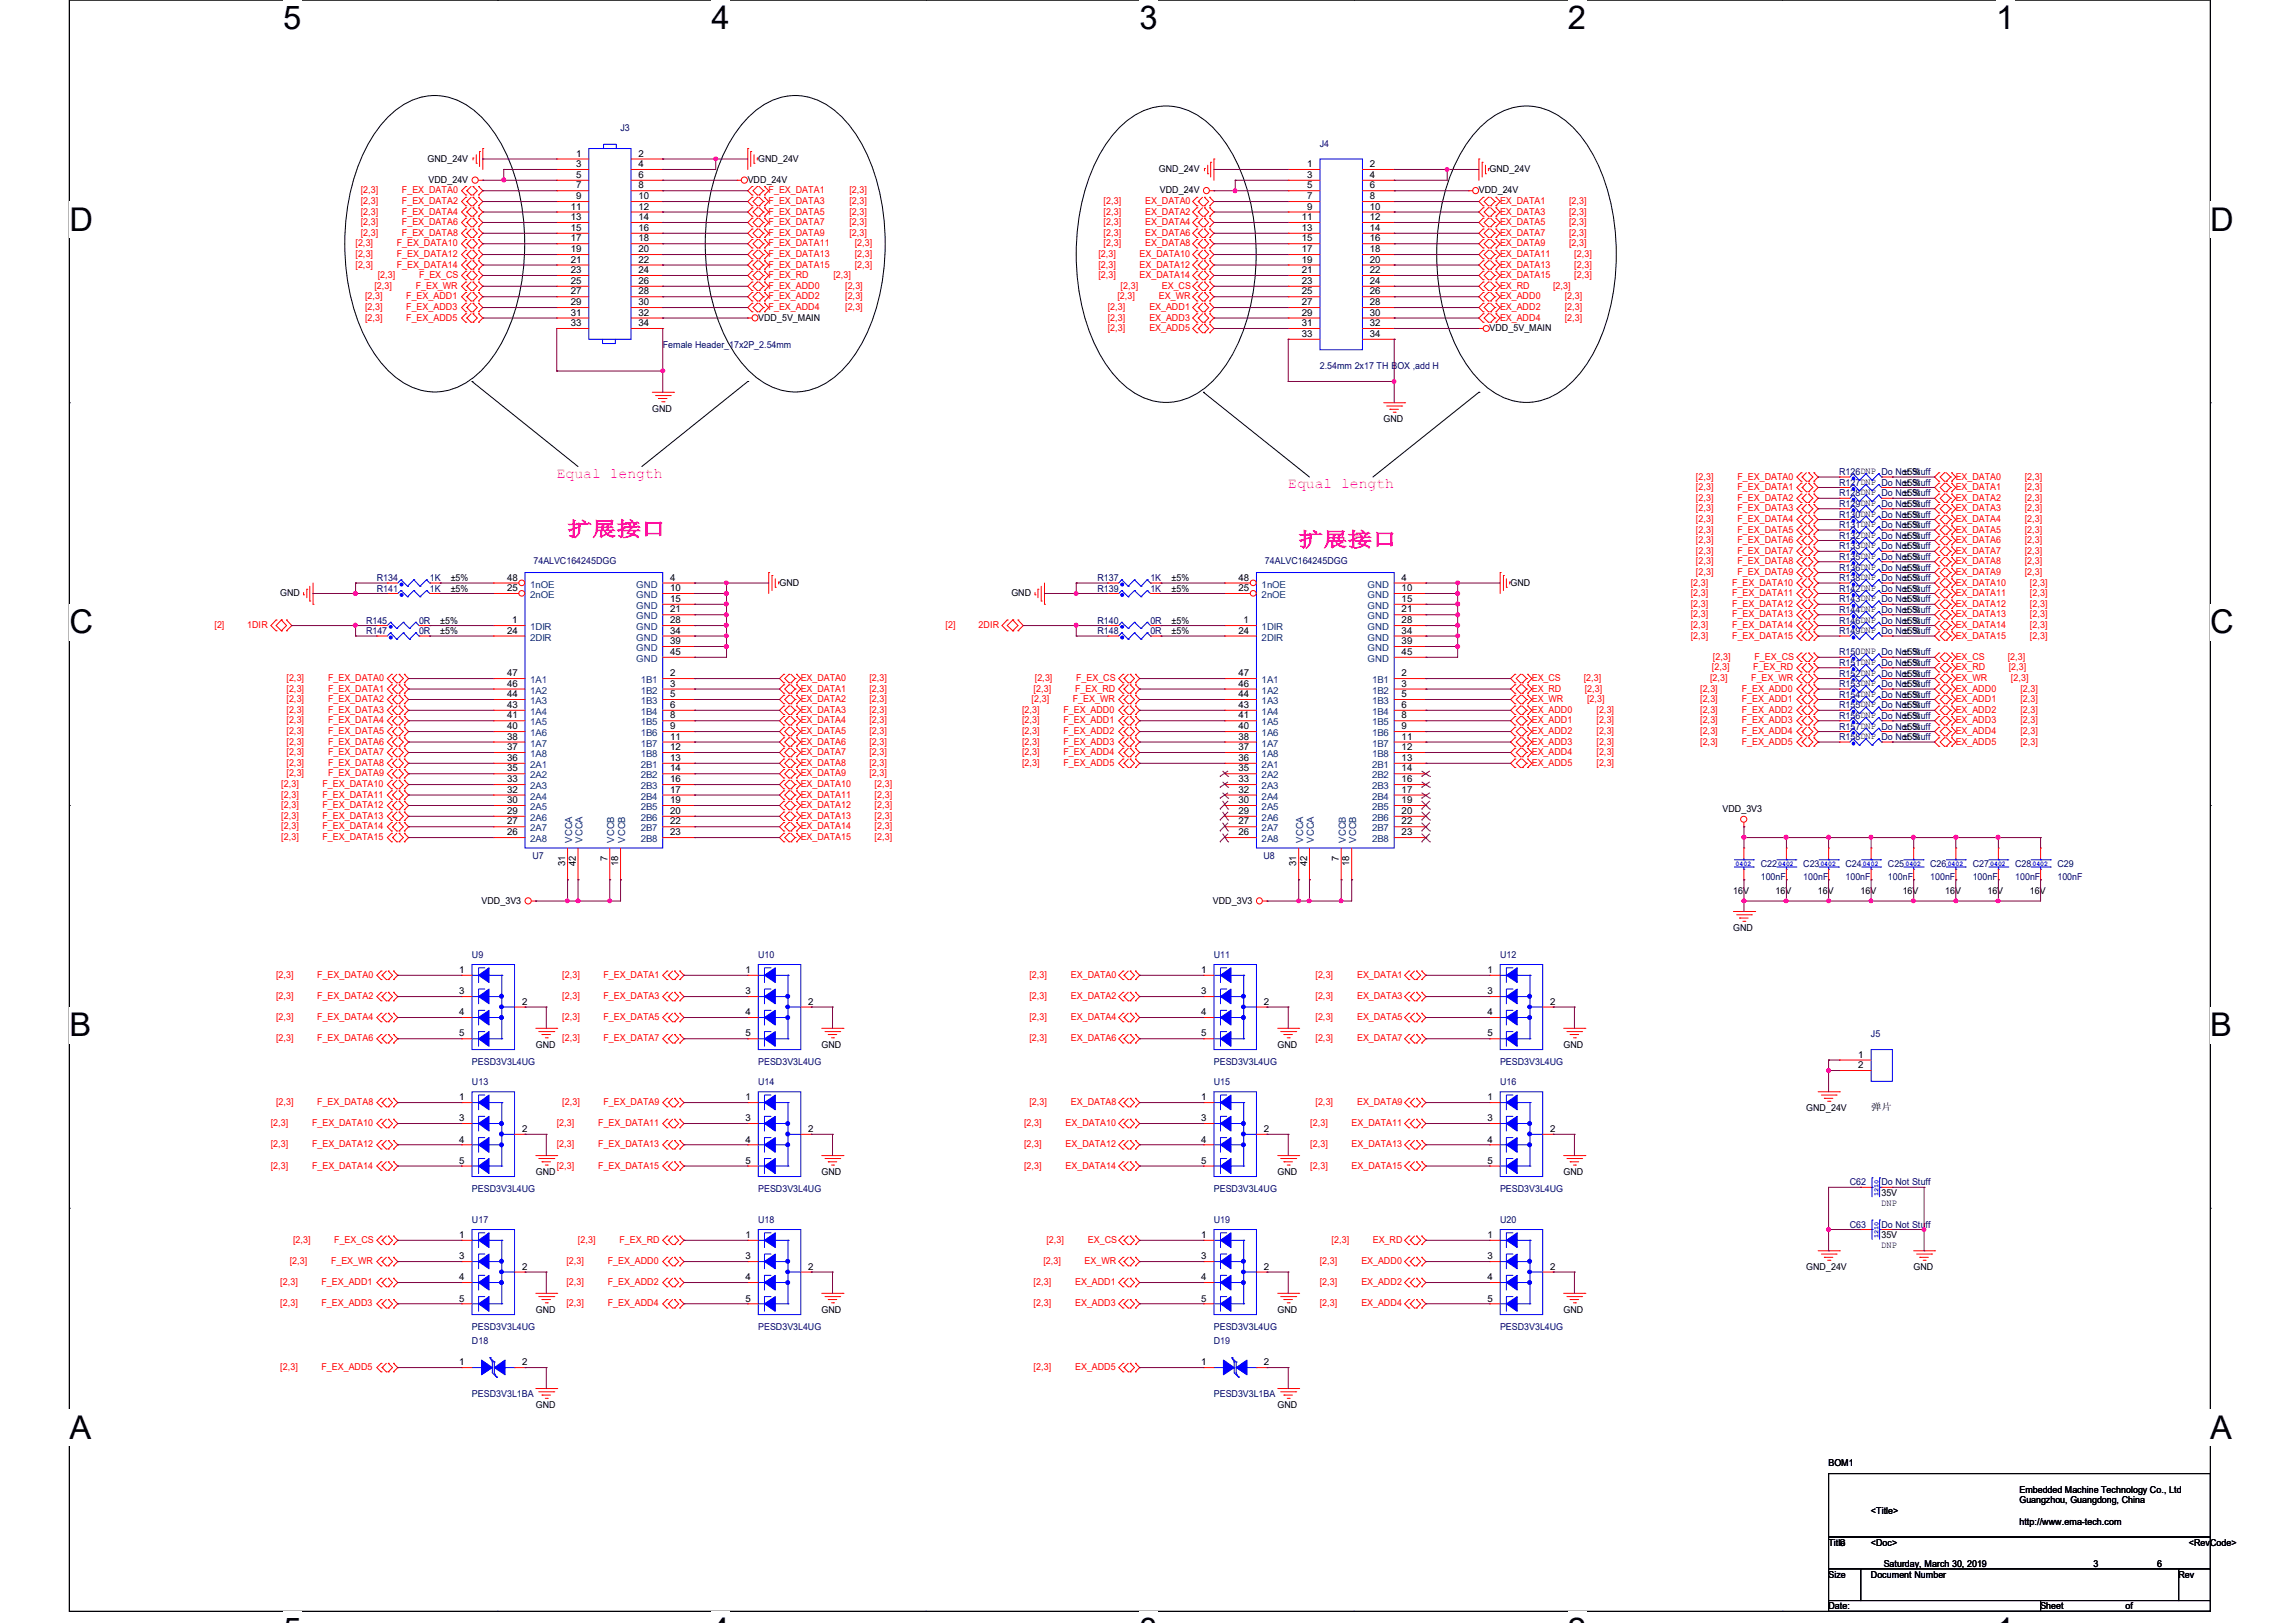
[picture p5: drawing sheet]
<svg xmlns="http://www.w3.org/2000/svg" width="297mm" height="210mm" viewBox="0 0 297 210" stroke-linecap="round" stroke-linejoin="round" font-family="sans-serif">
<defs><g id="words">
<g font-size="4.2">
<text x="36.7" y="3.8">5</text>
<text x="92.1" y="3.8">4</text>
<text x="147.5" y="3.8">3</text>
<text x="202.9" y="3.8">2</text>
<text x="258.3" y="3.8">1</text>
<text x="9" y="29.8">D</text>
<text x="286" y="29.8">D</text>
<text x="9" y="82">C</text>
<text x="286" y="82">C</text>
<text x="9" y="134.1">B</text>
<text x="286" y="134.1">B</text>
<text x="9" y="186.2">A</text>
<text x="286" y="186.2">A</text>
</g>
<g font-size="2.6" fill="#f0f">
<text x="73.4" y="69.3">扩展接口</text>
<text x="168.1" y="70.7">扩展接口</text>
</g>
<g font-size="1.9" fill="#f0f">
<text x="72" y="61.8">Equal length</text>
<text x="166.7" y="63.2">Equal length</text>
</g>
<g font-size="1.2" fill="#000080">
<text x="80.3" y="16.9">J3</text>
<text x="170.8" y="19">J4</text>
<text x="85.8" y="45">Female Header_17x2P_2.54mm</text>
<text x="170.8" y="47.8">2.54mm 2x17 TH BOX ,add H</text>
<text x="238" y="64.2">R128DNP Do Not Stuff</text>
<text x="238" y="62.9">R127DNP Do Not Stuff</text>
<text x="238" y="65.6">R129DNP Do Not Stuff</text>
<text x="238" y="61.5">R126DNP Do Not Stuff</text>
<text x="238" y="71.1">R133DNP Do Not Stuff</text>
<text x="238" y="69.7">R132DNP Do Not Stuff</text>
<text x="238" y="68.4">R131DNP Do Not Stuff</text>
<text x="238" y="67">R130DNP Do Not Stuff</text>
<text x="48.8" y="76.6">R141</text>
<text x="48.8" y="75.2">R134</text>
<text x="55.6" y="76.6">1K</text>
<text x="55.6" y="75.2">1K</text>
<text x="69" y="73">74ALVC164245DGG</text>
<text x="142" y="75.2">R137</text>
<text x="142" y="76.6">R139</text>
<text x="148.9" y="75.2">1K</text>
<text x="148.9" y="76.6">1K</text>
<text x="163.7" y="73">74ALVC164245DGG</text>
<text x="238" y="72.5">R135DNP Do Not Stuff</text>
<text x="238" y="75.2">R138DNP Do Not Stuff</text>
<text x="238" y="73.8">R136DNP Do Not Stuff</text>
<text x="238" y="77.9">R143DNP Do Not Stuff</text>
<text x="238" y="76.6">R142DNP Do Not Stuff</text>
<text x="47.4" y="82.1">R147</text>
<text x="47.4" y="80.7">R145</text>
<text x="54.2" y="82.1">0R</text>
<text x="54.2" y="80.7">0R</text>
<text x="142" y="80.7">R140</text>
<text x="142" y="82.1">R148</text>
<text x="148.9" y="80.7">0R</text>
<text x="148.9" y="82.1">0R</text>
<text x="238" y="82.1">R149DNP Do Not Stuff</text>
<text x="238" y="80.7">R146DNP Do Not Stuff</text>
<text x="238" y="79.3">R144DNP Do Not Stuff</text>
<text x="238" y="84.8">R150DNP Do Not Stuff</text>
<text x="238" y="87.5">R152DNP Do Not Stuff</text>
<text x="238" y="88.9">R153DNP Do Not Stuff</text>
<text x="238" y="86.2">R151DNP Do Not Stuff</text>
<text x="238" y="95.8">R158DNP Do Not Stuff</text>
<text x="238" y="91.7">R155DNP Do Not Stuff</text>
<text x="238" y="94.4">R157DNP Do Not Stuff</text>
<text x="238" y="90.3">R154DNP Do Not Stuff</text>
<text x="238" y="93">R156DNP Do Not Stuff</text>
<text x="68.9" y="111.1">U7</text>
<text x="163.5" y="111.1">U8</text>
<text x="227.9" y="112.2">C22</text>
<text x="227.9" y="113.9">100nF</text>
<text x="233.4" y="112.2">C23</text>
<text x="233.4" y="113.9">100nF</text>
<text x="238.8" y="112.2">C24</text>
<text x="238.8" y="113.9">100nF</text>
<text x="244.3" y="112.2">C25</text>
<text x="244.3" y="113.9">100nF</text>
<text x="249.8" y="112.2">C26</text>
<text x="249.8" y="113.9">100nF</text>
<text x="255.3" y="112.2">C27</text>
<text x="255.3" y="113.9">100nF</text>
<text x="260.8" y="112.2">C28</text>
<text x="260.8" y="113.9">100nF</text>
<text x="266.3" y="112.2">C29</text>
<text x="266.3" y="113.9">100nF</text>
<text x="61.1" y="123.9">U9</text>
<text x="98.1" y="123.9">U10</text>
<text x="157.1" y="123.9">U11</text>
<text x="194.1" y="123.9">U12</text>
<text x="61.1" y="137.8">PESD3V3L4UG</text>
<text x="98.1" y="137.8">PESD3V3L4UG</text>
<text x="157.1" y="137.8">PESD3V3L4UG</text>
<text x="194.1" y="137.8">PESD3V3L4UG</text>
<text x="242.1" y="134.2">J5</text>
<text x="61.1" y="140.4">U13</text>
<text x="98.1" y="140.4">U14</text>
<text x="157.1" y="140.4">U15</text>
<text x="194.1" y="140.4">U16</text>
<text x="61.1" y="154.2">PESD3V3L4UG</text>
<text x="98.1" y="154.2">PESD3V3L4UG</text>
<text x="157.1" y="154.2">PESD3V3L4UG</text>
<text x="194.1" y="154.2">PESD3V3L4UG</text>
<text x="239.4" y="153.4">C62</text>
<text x="243.5" y="153.4">Do Not Stuff</text>
<text x="61.1" y="158.2">U17</text>
<text x="98.1" y="158.2">U18</text>
<text x="157.1" y="158.2">U19</text>
<text x="194.1" y="158.2">U20</text>
<text x="239.4" y="158.9">C63</text>
<text x="243.5" y="158.9">Do Not Stuff</text>
<text x="61.1" y="172">PESD3V3L4UG</text>
<text x="61.1" y="173.9">D18</text>
<text x="98.1" y="172">PESD3V3L4UG</text>
<text x="157.1" y="173.9">D19</text>
<text x="157.1" y="172">PESD3V3L4UG</text>
<text x="194.1" y="172">PESD3V3L4UG</text>
<text x="61.1" y="180.8">PESD3V3L1BA</text>
<text x="157.1" y="180.8">PESD3V3L1BA</text>
</g>
<g font-size="1.2">
<text x="55.3" y="20.9">GND_24V</text>
<text x="55.5" y="23.6">VDD_24V</text>
<text x="74.5" y="20.3">1</text>
<text x="74.5" y="21.6">3</text>
<text x="74.5" y="23">5</text>
<text x="82.6" y="20.3">2</text>
<text x="82.6" y="21.6">4</text>
<text x="82.6" y="23">6</text>
<text x="96.8" y="23.6">VDD_24V</text>
<text x="98.1" y="20.9">GND_24V</text>
<text x="150" y="22.3">GND_24V</text>
<text x="169.2" y="21.6">1</text>
<text x="169.2" y="23">3</text>
<text x="177.3" y="21.6">2</text>
<text x="177.3" y="23">4</text>
<text x="192.8" y="22.3">GND_24V</text>
<text x="73.9" y="27.1">11</text>
<text x="73.9" y="28.5">13</text>
<text x="73.9" y="29.9">15</text>
<text x="74.5" y="24.4">7</text>
<text x="74.5" y="25.8">9</text>
<text x="82.6" y="24.4">8</text>
<text x="82.6" y="25.8">10</text>
<text x="82.6" y="27.1">12</text>
<text x="82.6" y="28.5">14</text>
<text x="82.6" y="29.9">16</text>
<text x="150.1" y="25">VDD_24V</text>
<text x="168.5" y="28.5">11</text>
<text x="168.5" y="29.9">13</text>
<text x="169.2" y="24.4">5</text>
<text x="169.2" y="25.8">7</text>
<text x="169.2" y="27.1">9</text>
<text x="177.3" y="24.4">6</text>
<text x="177.3" y="25.8">8</text>
<text x="177.3" y="27.1">10</text>
<text x="177.3" y="28.5">12</text>
<text x="177.3" y="29.9">14</text>
<text x="191.4" y="25">VDD_24V</text>
<text x="73.9" y="31.2">17</text>
<text x="73.9" y="32.6">19</text>
<text x="73.9" y="34">21</text>
<text x="73.9" y="35.3">23</text>
<text x="82.6" y="31.2">18</text>
<text x="82.6" y="32.6">20</text>
<text x="82.6" y="34">22</text>
<text x="82.6" y="35.3">24</text>
<text x="168.5" y="31.2">15</text>
<text x="168.5" y="32.6">17</text>
<text x="168.5" y="34">19</text>
<text x="168.5" y="35.3">21</text>
<text x="177.3" y="31.2">16</text>
<text x="177.3" y="32.6">18</text>
<text x="177.3" y="34">20</text>
<text x="177.3" y="35.3">22</text>
<text x="73.9" y="36.7">25</text>
<text x="73.9" y="38.1">27</text>
<text x="73.9" y="39.5">29</text>
<text x="73.9" y="40.9">31</text>
<text x="82.6" y="36.7">26</text>
<text x="82.6" y="38.1">28</text>
<text x="82.6" y="39.5">30</text>
<text x="82.6" y="40.9">32</text>
<text x="98.1" y="41.5">VDD_5V_MAIN</text>
<text x="168.5" y="36.7">23</text>
<text x="168.5" y="38.1">25</text>
<text x="168.5" y="39.5">27</text>
<text x="168.5" y="40.9">29</text>
<text x="177.3" y="38.1">26</text>
<text x="177.3" y="39.5">28</text>
<text x="177.3" y="40.9">30</text>
<text x="177.3" y="36.7">24</text>
<text x="73.9" y="42.2">33</text>
<text x="82.6" y="42.2">34</text>
<text x="168.5" y="42.2">31</text>
<text x="168.5" y="43.6">33</text>
<text x="177.3" y="42.2">32</text>
<text x="177.3" y="43.6">34</text>
<text x="192.8" y="42.8">VDD_5V_MAIN</text>
<text x="84.4" y="53.3">GND</text>
<text x="179.1" y="54.7">GND</text>
<text x="246.2" y="64.2">±5%</text>
<text x="246.2" y="62.9">±5%</text>
<text x="246.2" y="65.6">±5%</text>
<text x="246.2" y="61.5">±5%</text>
<text x="246.2" y="71.1">±5%</text>
<text x="246.2" y="69.7">±5%</text>
<text x="246.2" y="68.4">±5%</text>
<text x="246.2" y="67">±5%</text>
<text x="36.3" y="77.1">GND</text>
<text x="58.3" y="76.6">±5%</text>
<text x="58.3" y="75.2">±5%</text>
<text x="65.6" y="76.5">25</text>
<text x="65.6" y="75.1">48</text>
<text x="86.7" y="75.1">4</text>
<text x="86.7" y="76.5">10</text>
<text x="86.7" y="77.9">15</text>
<text x="100.9" y="75.8">GND</text>
<text x="130.9" y="77.1">GND</text>
<text x="151.6" y="75.2">±5%</text>
<text x="151.6" y="76.6">±5%</text>
<text x="160.3" y="76.5">25</text>
<text x="160.3" y="75.1">48</text>
<text x="181.4" y="75.1">4</text>
<text x="181.4" y="76.5">10</text>
<text x="181.4" y="77.9">15</text>
<text x="195.5" y="75.8">GND</text>
<text x="246.2" y="72.5">±5%</text>
<text x="246.2" y="75.2">±5%</text>
<text x="246.2" y="73.8">±5%</text>
<text x="246.2" y="77.9">±5%</text>
<text x="246.2" y="76.6">±5%</text>
<text x="57" y="82.1">±5%</text>
<text x="57" y="80.7">±5%</text>
<text x="65.6" y="82">24</text>
<text x="66.3" y="80.6">1</text>
<text x="86.7" y="79.2">21</text>
<text x="86.7" y="80.6">28</text>
<text x="86.7" y="82">34</text>
<text x="86.7" y="83.4">39</text>
<text x="151.6" y="80.7">±5%</text>
<text x="151.6" y="82.1">±5%</text>
<text x="160.3" y="82">24</text>
<text x="160.9" y="80.6">1</text>
<text x="181.4" y="79.2">21</text>
<text x="181.4" y="80.6">28</text>
<text x="181.4" y="82">34</text>
<text x="181.4" y="83.4">39</text>
<text x="246.2" y="82.1">±5%</text>
<text x="246.2" y="80.7">±5%</text>
<text x="246.2" y="79.3">±5%</text>
<text x="65.6" y="88.9">46</text>
<text x="65.6" y="87.5">47</text>
<text x="86.7" y="87.5">2</text>
<text x="86.7" y="88.9">3</text>
<text x="86.7" y="84.8">45</text>
<text x="160.3" y="88.9">46</text>
<text x="160.3" y="87.5">47</text>
<text x="181.4" y="87.5">2</text>
<text x="181.4" y="88.9">3</text>
<text x="181.4" y="84.8">45</text>
<text x="246.2" y="84.8">±5%</text>
<text x="246.2" y="87.5">±5%</text>
<text x="246.2" y="88.9">±5%</text>
<text x="246.2" y="86.2">±5%</text>
<text x="65.6" y="95.7">38</text>
<text x="65.6" y="94.4">40</text>
<text x="65.6" y="93">41</text>
<text x="65.6" y="91.6">43</text>
<text x="65.6" y="90.2">44</text>
<text x="86.7" y="90.2">5</text>
<text x="86.7" y="91.6">6</text>
<text x="86.7" y="93">8</text>
<text x="86.7" y="94.4">9</text>
<text x="86.7" y="95.7">11</text>
<text x="160.3" y="95.7">38</text>
<text x="160.3" y="94.4">40</text>
<text x="160.3" y="93">41</text>
<text x="160.3" y="91.6">43</text>
<text x="160.3" y="90.2">44</text>
<text x="181.4" y="90.2">5</text>
<text x="181.4" y="91.6">6</text>
<text x="181.4" y="93">8</text>
<text x="181.4" y="94.4">9</text>
<text x="181.4" y="95.7">11</text>
<text x="246.2" y="95.8">±5%</text>
<text x="246.2" y="91.7">±5%</text>
<text x="246.2" y="94.4">±5%</text>
<text x="246.2" y="90.3">±5%</text>
<text x="246.2" y="93">±5%</text>
<text x="65.6" y="101.2">33</text>
<text x="65.6" y="99.8">35</text>
<text x="65.6" y="98.5">36</text>
<text x="65.6" y="97.1">37</text>
<text x="86.7" y="97.1">12</text>
<text x="86.7" y="98.5">13</text>
<text x="86.7" y="99.8">14</text>
<text x="86.7" y="101.2">16</text>
<text x="160.3" y="101.2">33</text>
<text x="160.3" y="99.8">35</text>
<text x="160.3" y="98.5">36</text>
<text x="160.3" y="97.1">37</text>
<text x="181.4" y="97.1">12</text>
<text x="181.4" y="98.5">13</text>
<text x="181.4" y="99.8">14</text>
<text x="181.4" y="101.2">16</text>
<text x="65.6" y="106.7">27</text>
<text x="65.6" y="105.3">29</text>
<text x="65.6" y="103.9">30</text>
<text x="65.6" y="102.6">32</text>
<text x="86.7" y="102.6">17</text>
<text x="86.7" y="103.9">19</text>
<text x="86.7" y="105.3">20</text>
<text x="86.7" y="106.7">22</text>
<text x="160.3" y="106.7">27</text>
<text x="160.3" y="105.3">29</text>
<text x="160.3" y="103.9">30</text>
<text x="160.3" y="102.6">32</text>
<text x="181.4" y="102.6">17</text>
<text x="181.4" y="103.9">19</text>
<text x="181.4" y="105.3">20</text>
<text x="181.4" y="106.7">22</text>
<text x="222.9" y="105.1">VDD_3V3</text>
<text x="65.6" y="108.1">26</text>
<text x="73.1" y="112.1" transform="rotate(-90 73.1 112.1)">31</text>
<text x="74.5" y="112.1" transform="rotate(-90 74.5 112.1)">42</text>
<text x="78.6" y="111.4" transform="rotate(-90 78.6 111.4)">7</text>
<text x="80" y="112.1" transform="rotate(-90 80 112.1)">18</text>
<text x="86.7" y="108.1">23</text>
<text x="160.3" y="108.1">26</text>
<text x="167.8" y="112.1" transform="rotate(-90 167.8 112.1)">31</text>
<text x="169.2" y="112.1" transform="rotate(-90 169.2 112.1)">42</text>
<text x="173.3" y="111.4" transform="rotate(-90 173.3 111.4)">7</text>
<text x="174.6" y="112.1" transform="rotate(-90 174.6 112.1)">18</text>
<text x="181.4" y="108.1">23</text>
<text x="62.3" y="116.9">VDD_3V3</text>
<text x="157" y="116.9">VDD_3V3</text>
<text x="224.3" y="115.7">16V</text>
<text x="229.8" y="115.7">16V</text>
<text x="235.3" y="115.7">16V</text>
<text x="240.8" y="115.7">16V</text>
<text x="246.2" y="115.7">16V</text>
<text x="251.7" y="115.7">16V</text>
<text x="257.2" y="115.7">16V</text>
<text x="262.7" y="115.7">16V</text>
<text x="59.4" y="125.9">1</text>
<text x="96.5" y="125.9">1</text>
<text x="155.4" y="125.9">1</text>
<text x="192.5" y="125.9">1</text>
<text x="224.3" y="120.5">GND</text>
<text x="59.4" y="128.7">3</text>
<text x="59.4" y="131.4">4</text>
<text x="67.6" y="130">2</text>
<text x="96.5" y="128.7">3</text>
<text x="96.5" y="131.4">4</text>
<text x="104.6" y="130">2</text>
<text x="155.4" y="128.7">3</text>
<text x="155.4" y="131.4">4</text>
<text x="163.6" y="130">2</text>
<text x="192.5" y="128.7">3</text>
<text x="192.5" y="131.4">4</text>
<text x="200.6" y="130">2</text>
<text x="59.4" y="134.1">5</text>
<text x="69.3" y="135.6">GND</text>
<text x="96.5" y="134.1">5</text>
<text x="106.3" y="135.6">GND</text>
<text x="155.4" y="134.1">5</text>
<text x="165.3" y="135.6">GND</text>
<text x="192.5" y="134.1">5</text>
<text x="202.3" y="135.6">GND</text>
<text x="240.5" y="136.9">1</text>
<text x="59.4" y="142.4">1</text>
<text x="96.5" y="142.4">1</text>
<text x="155.4" y="142.4">1</text>
<text x="192.5" y="142.4">1</text>
<text x="233.7" y="143.8">GND_24V</text>
<text x="240.5" y="138.2">2</text>
<text x="242.1" y="143.7">弹片</text>
<text x="59.4" y="145.1">3</text>
<text x="59.4" y="147.8">4</text>
<text x="67.6" y="146.5">2</text>
<text x="96.5" y="145.1">3</text>
<text x="96.5" y="147.8">4</text>
<text x="104.6" y="146.5">2</text>
<text x="155.4" y="145.1">3</text>
<text x="155.4" y="147.8">4</text>
<text x="163.6" y="146.5">2</text>
<text x="192.5" y="145.1">3</text>
<text x="192.5" y="147.8">4</text>
<text x="200.6" y="146.5">2</text>
<text x="59.4" y="150.6">5</text>
<text x="69.3" y="152">GND</text>
<text x="96.5" y="150.6">5</text>
<text x="106.3" y="152">GND</text>
<text x="155.4" y="150.6">5</text>
<text x="165.3" y="152">GND</text>
<text x="192.5" y="150.6">5</text>
<text x="202.3" y="152">GND</text>
<text x="243.5" y="156">DNP</text>
<text x="243.5" y="154.8">35V</text>
<text x="59.4" y="160.2">1</text>
<text x="96.5" y="160.2">1</text>
<text x="155.4" y="160.2">1</text>
<text x="192.5" y="160.2">1</text>
<text x="243.5" y="161.5">DNP</text>
<text x="243.5" y="160.2">35V</text>
<text x="59.4" y="162.9">3</text>
<text x="59.4" y="165.7">4</text>
<text x="67.6" y="164.3">2</text>
<text x="96.5" y="162.9">3</text>
<text x="96.5" y="165.7">4</text>
<text x="104.6" y="164.3">2</text>
<text x="155.4" y="162.9">3</text>
<text x="155.4" y="165.7">4</text>
<text x="163.6" y="164.3">2</text>
<text x="192.5" y="162.9">3</text>
<text x="192.5" y="165.7">4</text>
<text x="200.6" y="164.3">2</text>
<text x="233.7" y="164.4">GND_24V</text>
<text x="247.6" y="164.4">GND</text>
<text x="59.4" y="168.4">5</text>
<text x="69.3" y="169.8">GND</text>
<text x="96.5" y="168.4">5</text>
<text x="106.3" y="169.8">GND</text>
<text x="155.4" y="168.4">5</text>
<text x="165.3" y="169.8">GND</text>
<text x="192.5" y="168.4">5</text>
<text x="202.3" y="169.8">GND</text>
<text x="59.4" y="176.7">1</text>
<text x="67.6" y="176.7">2</text>
<text x="155.4" y="176.7">1</text>
<text x="163.6" y="176.7">2</text>
<text x="69.3" y="182.2">GND</text>
<text x="165.3" y="182.2">GND</text>
<text x="236.6" y="189.7">BOM1</text>
<text x="242.1" y="195.9">&lt;Title&gt;</text>
<text x="261.3" y="193.2">Embedded Machine Technology Co., Ltd</text>
<text x="261.3" y="197.3">http://www.ema-tech.com</text>
<text x="261.3" y="194.5">Guangzhou, Guangdong, China</text>
<text x="236.6" y="200">Title</text>
<text x="238" y="200">C</text>
<text x="242.1" y="200">&lt;Doc&gt;</text>
<text x="243.8" y="202.8">Saturday, March 30, 2019</text>
<text x="270.9" y="202.8">3</text>
<text x="279.2" y="202.8">6</text>
<text x="283.3" y="200">&lt;RevCode&gt;</text>
<text x="236.6" y="204.1">Size</text>
<text x="236.6" y="208.2">Date:</text>
<text x="242.1" y="204.1">Document Number</text>
<text x="264.1" y="208.2">Sheet</text>
<text x="275.1" y="208.2">of</text>
<text x="281.9" y="204.1">Rev</text>
</g>
<g font-size="1.2" fill="#f00">
<text x="46.7" y="25">[2,3]</text>
<text x="46.7" y="26.4">[2,3]</text>
<text x="46.7" y="27.8">[2,3]</text>
<text x="46.7" y="29.1">[2,3]</text>
<text x="52" y="25">F_EX_DATA0</text>
<text x="52" y="26.4">F_EX_DATA2</text>
<text x="52" y="27.8">F_EX_DATA4</text>
<text x="52" y="29.1">F_EX_DATA6</text>
<text x="99.5" y="25">F_EX_DATA1</text>
<text x="99.5" y="26.4">F_EX_DATA3</text>
<text x="99.5" y="27.8">F_EX_DATA5</text>
<text x="99.5" y="29.1">F_EX_DATA7</text>
<text x="109.9" y="25">[2,3]</text>
<text x="109.9" y="26.4">[2,3]</text>
<text x="109.9" y="27.8">[2,3]</text>
<text x="109.9" y="29.1">[2,3]</text>
<text x="142.8" y="26.4">[2,3]</text>
<text x="142.8" y="27.8">[2,3]</text>
<text x="142.8" y="29.1">[2,3]</text>
<text x="148.2" y="26.4">EX_DATA0</text>
<text x="148.2" y="27.8">EX_DATA2</text>
<text x="148.2" y="29.1">EX_DATA4</text>
<text x="194.1" y="26.4">EX_DATA1</text>
<text x="194.1" y="27.8">EX_DATA3</text>
<text x="194.1" y="29.1">EX_DATA5</text>
<text x="203.1" y="26.4">[2,3]</text>
<text x="203.1" y="27.8">[2,3]</text>
<text x="203.1" y="29.1">[2,3]</text>
<text x="46" y="31.9">[2,3]</text>
<text x="46" y="33.2">[2,3]</text>
<text x="46" y="34.6">[2,3]</text>
<text x="46.7" y="30.5">[2,3]</text>
<text x="48.9" y="36">[2,3]</text>
<text x="51.3" y="31.9">F_EX_DATA10</text>
<text x="51.3" y="33.2">F_EX_DATA12</text>
<text x="51.3" y="34.6">F_EX_DATA14</text>
<text x="52" y="30.5">F_EX_DATA8</text>
<text x="54.2" y="36">F_EX_CS</text>
<text x="99.5" y="30.5">F_EX_DATA9</text>
<text x="99.5" y="31.9">F_EX_DATA11</text>
<text x="99.5" y="33.2">F_EX_DATA13</text>
<text x="99.5" y="34.6">F_EX_DATA15</text>
<text x="99.5" y="36">F_EX_RD</text>
<text x="107.9" y="36">[2,3]</text>
<text x="109.9" y="30.5">[2,3]</text>
<text x="110.6" y="31.9">[2,3]</text>
<text x="110.6" y="33.2">[2,3]</text>
<text x="110.6" y="34.6">[2,3]</text>
<text x="142.1" y="33.2">[2,3]</text>
<text x="142.1" y="34.6">[2,3]</text>
<text x="142.1" y="36">[2,3]</text>
<text x="142.8" y="30.5">[2,3]</text>
<text x="142.8" y="31.9">[2,3]</text>
<text x="147.5" y="33.2">EX_DATA10</text>
<text x="147.5" y="34.6">EX_DATA12</text>
<text x="147.5" y="36">EX_DATA14</text>
<text x="148.2" y="30.5">EX_DATA6</text>
<text x="148.2" y="31.9">EX_DATA8</text>
<text x="194.1" y="30.5">EX_DATA7</text>
<text x="194.1" y="31.9">EX_DATA9</text>
<text x="194.1" y="33.2">EX_DATA11</text>
<text x="194.1" y="34.6">EX_DATA13</text>
<text x="194.1" y="36">EX_DATA15</text>
<text x="203.1" y="30.5">[2,3]</text>
<text x="203.1" y="31.9">[2,3]</text>
<text x="203.7" y="33.2">[2,3]</text>
<text x="203.7" y="34.6">[2,3]</text>
<text x="203.7" y="36">[2,3]</text>
<text x="47.2" y="38.7">[2,3]</text>
<text x="47.2" y="40.1">[2,3]</text>
<text x="47.2" y="41.5">[2,3]</text>
<text x="48.5" y="37.3">[2,3]</text>
<text x="52.6" y="38.7">F_EX_ADD1</text>
<text x="52.6" y="40.1">F_EX_ADD3</text>
<text x="52.6" y="41.5">F_EX_ADD5</text>
<text x="53.8" y="37.3">F_EX_WR</text>
<text x="99.5" y="37.3">F_EX_ADD0</text>
<text x="99.5" y="38.7">F_EX_ADD2</text>
<text x="99.5" y="40.1">F_EX_ADD4</text>
<text x="109.4" y="37.3">[2,3]</text>
<text x="109.4" y="38.7">[2,3]</text>
<text x="109.4" y="40.1">[2,3]</text>
<text x="143.4" y="40.1">[2,3]</text>
<text x="143.4" y="41.5">[2,3]</text>
<text x="144.6" y="38.7">[2,3]</text>
<text x="145" y="37.3">[2,3]</text>
<text x="148.7" y="40.1">EX_ADD1</text>
<text x="148.7" y="41.5">EX_ADD3</text>
<text x="150" y="38.7">EX_WR</text>
<text x="150.4" y="37.3">EX_CS</text>
<text x="194.1" y="38.7">EX_ADD0</text>
<text x="194.1" y="41.5">EX_ADD4</text>
<text x="194.1" y="40.1">EX_ADD2</text>
<text x="194.1" y="37.3">EX_RD</text>
<text x="201" y="37.3">[2,3]</text>
<text x="202.5" y="38.7">[2,3]</text>
<text x="202.5" y="41.5">[2,3]</text>
<text x="202.5" y="40.1">[2,3]</text>
<text x="143.4" y="42.8">[2,3]</text>
<text x="148.7" y="42.8">EX_ADD5</text>
<text x="219.5" y="62.1">[2,3]</text>
<text x="219.5" y="64.8">[2,3]</text>
<text x="219.5" y="63.4">[2,3]</text>
<text x="224.9" y="62.1">F_EX_DATA0</text>
<text x="224.9" y="64.8">F_EX_DATA2</text>
<text x="224.9" y="63.4">F_EX_DATA1</text>
<text x="253.1" y="62.1">EX_DATA0</text>
<text x="253.1" y="63.4">EX_DATA1</text>
<text x="253.1" y="64.8">EX_DATA2</text>
<text x="262" y="62.1">[2,3]</text>
<text x="262" y="63.4">[2,3]</text>
<text x="262" y="64.8">[2,3]</text>
<text x="219.5" y="67.5">[2,3]</text>
<text x="219.5" y="70.3">[2,3]</text>
<text x="219.5" y="68.9">[2,3]</text>
<text x="219.5" y="66.2">[2,3]</text>
<text x="219.5" y="71.6">[2,3]</text>
<text x="224.9" y="67.5">F_EX_DATA4</text>
<text x="224.9" y="70.3">F_EX_DATA6</text>
<text x="224.9" y="68.9">F_EX_DATA5</text>
<text x="224.9" y="66.2">F_EX_DATA3</text>
<text x="224.9" y="71.6">F_EX_DATA7</text>
<text x="253.1" y="67.5">EX_DATA4</text>
<text x="253.1" y="66.2">EX_DATA3</text>
<text x="253.1" y="68.9">EX_DATA5</text>
<text x="253.1" y="71.6">EX_DATA7</text>
<text x="253.1" y="70.3">EX_DATA6</text>
<text x="262" y="67.5">[2,3]</text>
<text x="262" y="66.2">[2,3]</text>
<text x="262" y="68.9">[2,3]</text>
<text x="262" y="71.6">[2,3]</text>
<text x="262" y="70.3">[2,3]</text>
<text x="218.8" y="75.8">[2,3]</text>
<text x="218.8" y="77.1">[2,3]</text>
<text x="219.5" y="73">[2,3]</text>
<text x="219.5" y="74.4">[2,3]</text>
<text x="224.2" y="75.8">F_EX_DATA10</text>
<text x="224.2" y="77.1">F_EX_DATA11</text>
<text x="224.9" y="73">F_EX_DATA8</text>
<text x="224.9" y="74.4">F_EX_DATA9</text>
<text x="253.1" y="73">EX_DATA8</text>
<text x="253.1" y="74.4">EX_DATA9</text>
<text x="253.1" y="77.1">EX_DATA11</text>
<text x="253.1" y="75.8">EX_DATA10</text>
<text x="262" y="73">[2,3]</text>
<text x="262" y="74.4">[2,3]</text>
<text x="262.7" y="77.1">[2,3]</text>
<text x="262.7" y="75.8">[2,3]</text>
<text x="27.8" y="81.2">[2]</text>
<text x="32" y="81.2">1DIR</text>
<text x="122.4" y="81.2">[2]</text>
<text x="126.6" y="81.2">2DIR</text>
<text x="218.8" y="78.5">[2,3]</text>
<text x="218.8" y="81.2">[2,3]</text>
<text x="218.8" y="79.9">[2,3]</text>
<text x="218.8" y="82.6">[2,3]</text>
<text x="224.2" y="78.5">F_EX_DATA12</text>
<text x="224.2" y="81.2">F_EX_DATA14</text>
<text x="224.2" y="79.9">F_EX_DATA13</text>
<text x="224.2" y="82.6">F_EX_DATA15</text>
<text x="253.1" y="78.5">EX_DATA12</text>
<text x="253.1" y="81.2">EX_DATA14</text>
<text x="253.1" y="79.9">EX_DATA13</text>
<text x="253.1" y="82.6">EX_DATA15</text>
<text x="262.7" y="78.5">[2,3]</text>
<text x="262.7" y="81.2">[2,3]</text>
<text x="262.7" y="79.9">[2,3]</text>
<text x="262.7" y="82.6">[2,3]</text>
<text x="37.1" y="88.1">[2,3]</text>
<text x="37.1" y="89.5">[2,3]</text>
<text x="42.5" y="88.1">F_EX_DATA0</text>
<text x="42.5" y="89.5">F_EX_DATA1</text>
<text x="103.6" y="88.1">EX_DATA0</text>
<text x="103.6" y="89.5">EX_DATA1</text>
<text x="112.5" y="88.1">[2,3]</text>
<text x="112.5" y="89.5">[2,3]</text>
<text x="133.8" y="89.5">[2,3]</text>
<text x="133.9" y="88.1">[2,3]</text>
<text x="139.1" y="89.5">F_EX_RD</text>
<text x="139.3" y="88.1">F_EX_CS</text>
<text x="198.2" y="89.5">EX_RD</text>
<text x="198.2" y="88.1">EX_CS</text>
<text x="205" y="88.1">[2,3]</text>
<text x="205.1" y="89.5">[2,3]</text>
<text x="220" y="89.5">[2,3]</text>
<text x="221.3" y="88.1">[2,3]</text>
<text x="221.6" y="86.7">[2,3]</text>
<text x="221.7" y="85.3">[2,3]</text>
<text x="225.4" y="89.5">F_EX_ADD0</text>
<text x="226.6" y="88.1">F_EX_WR</text>
<text x="226.9" y="86.7">F_EX_RD</text>
<text x="227.1" y="85.3">F_EX_CS</text>
<text x="253.1" y="89.5">EX_ADD0</text>
<text x="253.1" y="88.1">EX_WR</text>
<text x="253.1" y="86.7">EX_RD</text>
<text x="253.1" y="85.3">EX_CS</text>
<text x="259.8" y="85.3">[2,3]</text>
<text x="259.9" y="86.7">[2,3]</text>
<text x="260.2" y="88.1">[2,3]</text>
<text x="261.5" y="89.5">[2,3]</text>
<text x="37.1" y="93.6">[2,3]</text>
<text x="37.1" y="90.8">[2,3]</text>
<text x="37.1" y="95">[2,3]</text>
<text x="37.1" y="92.2">[2,3]</text>
<text x="42.5" y="93.6">F_EX_DATA4</text>
<text x="42.5" y="90.8">F_EX_DATA2</text>
<text x="42.5" y="95">F_EX_DATA5</text>
<text x="42.5" y="92.2">F_EX_DATA3</text>
<text x="103.6" y="90.8">EX_DATA2</text>
<text x="103.6" y="93.6">EX_DATA4</text>
<text x="103.6" y="92.2">EX_DATA3</text>
<text x="103.6" y="95">EX_DATA5</text>
<text x="112.5" y="90.8">[2,3]</text>
<text x="112.5" y="93.6">[2,3]</text>
<text x="112.5" y="92.2">[2,3]</text>
<text x="112.5" y="95">[2,3]</text>
<text x="132.3" y="93.6">[2,3]</text>
<text x="132.3" y="92.2">[2,3]</text>
<text x="132.3" y="95">[2,3]</text>
<text x="133.5" y="90.8">[2,3]</text>
<text x="137.6" y="93.6">F_EX_ADD1</text>
<text x="137.6" y="92.2">F_EX_ADD0</text>
<text x="137.6" y="95">F_EX_ADD2</text>
<text x="138.8" y="90.8">F_EX_WR</text>
<text x="198.2" y="93.6">EX_ADD1</text>
<text x="198.2" y="92.2">EX_ADD0</text>
<text x="198.2" y="90.8">EX_WR</text>
<text x="198.2" y="95">EX_ADD2</text>
<text x="205.4" y="90.8">[2,3]</text>
<text x="206.6" y="93.6">[2,3]</text>
<text x="206.6" y="92.2">[2,3]</text>
<text x="206.6" y="95">[2,3]</text>
<text x="220" y="90.8">[2,3]</text>
<text x="220" y="93.6">[2,3]</text>
<text x="220" y="95">[2,3]</text>
<text x="220" y="92.2">[2,3]</text>
<text x="225.4" y="90.8">F_EX_ADD1</text>
<text x="225.4" y="93.6">F_EX_ADD3</text>
<text x="225.4" y="95">F_EX_ADD4</text>
<text x="225.4" y="92.2">F_EX_ADD2</text>
<text x="253.1" y="90.8">EX_ADD1</text>
<text x="253.1" y="93.6">EX_ADD3</text>
<text x="253.1" y="95">EX_ADD4</text>
<text x="253.1" y="92.2">EX_ADD2</text>
<text x="261.5" y="90.8">[2,3]</text>
<text x="261.5" y="93.6">[2,3]</text>
<text x="261.5" y="95">[2,3]</text>
<text x="261.5" y="92.2">[2,3]</text>
<text x="36.4" y="101.8">[2,3]</text>
<text x="37.1" y="96.4">[2,3]</text>
<text x="37.1" y="97.7">[2,3]</text>
<text x="37.1" y="99.1">[2,3]</text>
<text x="37.1" y="100.5">[2,3]</text>
<text x="41.7" y="101.8">F_EX_DATA10</text>
<text x="42.5" y="96.4">F_EX_DATA6</text>
<text x="42.5" y="97.7">F_EX_DATA7</text>
<text x="42.5" y="99.1">F_EX_DATA8</text>
<text x="42.5" y="100.5">F_EX_DATA9</text>
<text x="103.6" y="97.7">EX_DATA7</text>
<text x="103.6" y="96.4">EX_DATA6</text>
<text x="103.6" y="99.1">EX_DATA8</text>
<text x="103.6" y="100.5">EX_DATA9</text>
<text x="103.6" y="101.8">EX_DATA10</text>
<text x="112.5" y="97.7">[2,3]</text>
<text x="112.5" y="96.4">[2,3]</text>
<text x="112.5" y="99.1">[2,3]</text>
<text x="112.5" y="100.5">[2,3]</text>
<text x="113.2" y="101.8">[2,3]</text>
<text x="132.3" y="99.1">[2,3]</text>
<text x="132.3" y="96.4">[2,3]</text>
<text x="132.3" y="97.7">[2,3]</text>
<text x="137.6" y="99.1">F_EX_ADD5</text>
<text x="137.6" y="96.4">F_EX_ADD3</text>
<text x="137.6" y="97.7">F_EX_ADD4</text>
<text x="198.2" y="99.1">EX_ADD5</text>
<text x="198.2" y="96.4">EX_ADD3</text>
<text x="198.2" y="97.7">EX_ADD4</text>
<text x="206.6" y="99.1">[2,3]</text>
<text x="206.6" y="96.4">[2,3]</text>
<text x="206.6" y="97.7">[2,3]</text>
<text x="220" y="96.4">[2,3]</text>
<text x="225.4" y="96.4">F_EX_ADD5</text>
<text x="253.1" y="96.4">EX_ADD5</text>
<text x="261.5" y="96.4">[2,3]</text>
<text x="36.4" y="104.6">[2,3]</text>
<text x="36.4" y="107.3">[2,3]</text>
<text x="36.4" y="105.9">[2,3]</text>
<text x="36.4" y="103.2">[2,3]</text>
<text x="41.7" y="104.6">F_EX_DATA12</text>
<text x="41.7" y="107.3">F_EX_DATA14</text>
<text x="41.7" y="105.9">F_EX_DATA13</text>
<text x="41.7" y="103.2">F_EX_DATA11</text>
<text x="103.6" y="103.2">EX_DATA11</text>
<text x="103.6" y="104.6">EX_DATA12</text>
<text x="103.6" y="107.3">EX_DATA14</text>
<text x="103.6" y="105.9">EX_DATA13</text>
<text x="113.2" y="103.2">[2,3]</text>
<text x="113.2" y="104.6">[2,3]</text>
<text x="113.2" y="107.3">[2,3]</text>
<text x="113.2" y="105.9">[2,3]</text>
<text x="36.4" y="108.7">[2,3]</text>
<text x="41.7" y="108.7">F_EX_DATA15</text>
<text x="103.6" y="108.7">EX_DATA15</text>
<text x="113.2" y="108.7">[2,3]</text>
<text x="35.7" y="126.5">[2,3]</text>
<text x="35.7" y="129.2">[2,3]</text>
<text x="35.7" y="132">[2,3]</text>
<text x="41.1" y="126.5">F_EX_DATA0</text>
<text x="41.1" y="129.2">F_EX_DATA2</text>
<text x="41.1" y="132">F_EX_DATA4</text>
<text x="72.8" y="126.5">[2,3]</text>
<text x="72.8" y="129.2">[2,3]</text>
<text x="72.8" y="132">[2,3]</text>
<text x="78.1" y="126.5">F_EX_DATA1</text>
<text x="78.1" y="129.2">F_EX_DATA3</text>
<text x="78.1" y="132">F_EX_DATA5</text>
<text x="133.2" y="126.5">[2,3]</text>
<text x="133.2" y="132">[2,3]</text>
<text x="133.2" y="129.2">[2,3]</text>
<text x="138.6" y="126.5">EX_DATA0</text>
<text x="138.6" y="132">EX_DATA4</text>
<text x="138.6" y="129.2">EX_DATA2</text>
<text x="170.2" y="126.5">[2,3]</text>
<text x="170.2" y="132">[2,3]</text>
<text x="170.2" y="129.2">[2,3]</text>
<text x="175.6" y="126.5">EX_DATA1</text>
<text x="175.6" y="132">EX_DATA5</text>
<text x="175.6" y="129.2">EX_DATA3</text>
<text x="35.7" y="134.7">[2,3]</text>
<text x="41.1" y="134.7">F_EX_DATA6</text>
<text x="72.8" y="134.7">[2,3]</text>
<text x="78.1" y="134.7">F_EX_DATA7</text>
<text x="133.2" y="134.7">[2,3]</text>
<text x="138.6" y="134.7">EX_DATA6</text>
<text x="170.2" y="134.7">[2,3]</text>
<text x="175.6" y="134.7">EX_DATA7</text>
<text x="35.7" y="143">[2,3]</text>
<text x="41.1" y="143">F_EX_DATA8</text>
<text x="72.8" y="143">[2,3]</text>
<text x="78.1" y="143">F_EX_DATA9</text>
<text x="133.2" y="143">[2,3]</text>
<text x="138.6" y="143">EX_DATA8</text>
<text x="170.2" y="143">[2,3]</text>
<text x="175.6" y="143">EX_DATA9</text>
<text x="35" y="145.7">[2,3]</text>
<text x="35" y="148.5">[2,3]</text>
<text x="40.4" y="145.7">F_EX_DATA10</text>
<text x="40.4" y="148.5">F_EX_DATA12</text>
<text x="72" y="145.7">[2,3]</text>
<text x="72" y="148.5">[2,3]</text>
<text x="77.4" y="145.7">F_EX_DATA11</text>
<text x="77.4" y="148.5">F_EX_DATA13</text>
<text x="132.5" y="145.7">[2,3]</text>
<text x="132.5" y="148.5">[2,3]</text>
<text x="137.9" y="145.7">EX_DATA10</text>
<text x="137.9" y="148.5">EX_DATA12</text>
<text x="169.6" y="145.7">[2,3]</text>
<text x="169.6" y="148.5">[2,3]</text>
<text x="174.9" y="145.7">EX_DATA11</text>
<text x="174.9" y="148.5">EX_DATA13</text>
<text x="35" y="151.2">[2,3]</text>
<text x="40.4" y="151.2">F_EX_DATA14</text>
<text x="72" y="151.2">[2,3]</text>
<text x="77.4" y="151.2">F_EX_DATA15</text>
<text x="132.5" y="151.2">[2,3]</text>
<text x="137.9" y="151.2">EX_DATA14</text>
<text x="169.6" y="151.2">[2,3]</text>
<text x="174.9" y="151.2">EX_DATA15</text>
<text x="37.9" y="160.8">[2,3]</text>
<text x="43.3" y="160.8">F_EX_CS</text>
<text x="74.8" y="160.8">[2,3]</text>
<text x="80.2" y="160.8">F_EX_RD</text>
<text x="135.4" y="160.8">[2,3]</text>
<text x="140.8" y="160.8">EX_CS</text>
<text x="172.3" y="160.8">[2,3]</text>
<text x="177.7" y="160.8">EX_RD</text>
<text x="36.3" y="166.3">[2,3]</text>
<text x="37.5" y="163.5">[2,3]</text>
<text x="41.6" y="166.3">F_EX_ADD1</text>
<text x="42.8" y="163.5">F_EX_WR</text>
<text x="73.3" y="163.5">[2,3]</text>
<text x="73.3" y="166.3">[2,3]</text>
<text x="78.6" y="163.5">F_EX_ADD0</text>
<text x="78.6" y="166.3">F_EX_ADD2</text>
<text x="133.8" y="166.3">[2,3]</text>
<text x="135" y="163.5">[2,3]</text>
<text x="139.1" y="166.3">EX_ADD1</text>
<text x="140.4" y="163.5">EX_WR</text>
<text x="170.8" y="163.5">[2,3]</text>
<text x="170.8" y="166.3">[2,3]</text>
<text x="176.2" y="163.5">EX_ADD0</text>
<text x="176.2" y="166.3">EX_ADD2</text>
<text x="36.3" y="169">[2,3]</text>
<text x="41.6" y="169">F_EX_ADD3</text>
<text x="73.3" y="169">[2,3]</text>
<text x="78.6" y="169">F_EX_ADD4</text>
<text x="133.8" y="169">[2,3]</text>
<text x="139.1" y="169">EX_ADD3</text>
<text x="170.8" y="169">[2,3]</text>
<text x="176.2" y="169">EX_ADD4</text>
<text x="36.3" y="177.2">[2,3]</text>
<text x="41.6" y="177.2">F_EX_ADD5</text>
<text x="133.8" y="177.2">[2,3]</text>
<text x="139.1" y="177.2">EX_ADD5</text>
</g>
<g font-size="1.2" fill="#004080">
<text x="68.6" y="77.4">2nOE</text>
<text x="68.6" y="76">1nOE</text>
<text x="82.3" y="76">GND</text>
<text x="82.3" y="77.4">GND</text>
<text x="163.3" y="77.4">2nOE</text>
<text x="163.3" y="76">1nOE</text>
<text x="177" y="76">GND</text>
<text x="177" y="77.4">GND</text>
<text x="68.6" y="81.5">1DIR</text>
<text x="68.6" y="82.9">2DIR</text>
<text x="82.3" y="78.8">GND</text>
<text x="82.3" y="80.1">GND</text>
<text x="82.3" y="81.5">GND</text>
<text x="82.3" y="82.9">GND</text>
<text x="163.3" y="81.5">1DIR</text>
<text x="163.3" y="82.9">2DIR</text>
<text x="177" y="78.8">GND</text>
<text x="177" y="80.1">GND</text>
<text x="177" y="81.5">GND</text>
<text x="177" y="82.9">GND</text>
<text x="68.6" y="89.7">1A2</text>
<text x="68.6" y="88.4">1A1</text>
<text x="82.3" y="84.2">GND</text>
<text x="82.3" y="85.6">GND</text>
<text x="82.9" y="88.4">1B1</text>
<text x="82.9" y="89.7">1B2</text>
<text x="163.3" y="89.7">1A2</text>
<text x="163.3" y="88.4">1A1</text>
<text x="177" y="84.2">GND</text>
<text x="177" y="85.6">GND</text>
<text x="177.6" y="88.4">1B1</text>
<text x="177.6" y="89.7">1B2</text>
<text x="68.6" y="95.2">1A6</text>
<text x="68.6" y="93.9">1A5</text>
<text x="68.6" y="92.5">1A4</text>
<text x="68.6" y="91.1">1A3</text>
<text x="82.9" y="91.1">1B3</text>
<text x="82.9" y="92.5">1B4</text>
<text x="82.9" y="93.9">1B5</text>
<text x="82.9" y="95.2">1B6</text>
<text x="163.3" y="95.2">1A6</text>
<text x="163.3" y="93.9">1A5</text>
<text x="163.3" y="92.5">1A4</text>
<text x="163.3" y="91.1">1A3</text>
<text x="177.6" y="91.1">1B3</text>
<text x="177.6" y="92.5">1B4</text>
<text x="177.6" y="93.9">1B5</text>
<text x="177.6" y="95.2">1B6</text>
<text x="68.6" y="100.7">2A2</text>
<text x="68.6" y="99.4">2A1</text>
<text x="68.6" y="98">1A8</text>
<text x="68.6" y="96.6">1A7</text>
<text x="82.9" y="96.6">1B7</text>
<text x="82.9" y="98">1B8</text>
<text x="82.9" y="99.4">2B1</text>
<text x="82.9" y="100.7">2B2</text>
<text x="163.3" y="100.7">2A2</text>
<text x="163.3" y="99.4">2A1</text>
<text x="163.3" y="98">1A8</text>
<text x="163.3" y="96.6">1A7</text>
<text x="177.6" y="96.6">1B7</text>
<text x="177.6" y="98">1B8</text>
<text x="177.6" y="99.4">2B1</text>
<text x="177.6" y="100.7">2B2</text>
<text x="68.6" y="107.6">2A7</text>
<text x="68.6" y="106.2">2A6</text>
<text x="68.6" y="104.8">2A5</text>
<text x="68.6" y="103.5">2A4</text>
<text x="68.6" y="102.1">2A3</text>
<text x="82.9" y="102.1">2B3</text>
<text x="82.9" y="103.5">2B4</text>
<text x="82.9" y="104.8">2B5</text>
<text x="82.9" y="106.2">2B6</text>
<text x="82.9" y="107.6">2B7</text>
<text x="163.3" y="107.6">2A7</text>
<text x="163.3" y="106.2">2A6</text>
<text x="163.3" y="104.8">2A5</text>
<text x="163.3" y="103.5">2A4</text>
<text x="163.3" y="102.1">2A3</text>
<text x="177.6" y="102.1">2B3</text>
<text x="177.6" y="103.5">2B4</text>
<text x="177.6" y="104.8">2B5</text>
<text x="177.6" y="106.2">2B6</text>
<text x="177.6" y="107.6">2B7</text>
<text x="68.6" y="109">2A8</text>
<text x="74" y="109.1" transform="rotate(-90 74 109.1)">VCCA</text>
<text x="75.4" y="109.1" transform="rotate(-90 75.4 109.1)">VCCA</text>
<text x="79.5" y="109.1" transform="rotate(-90 79.5 109.1)">VCCB</text>
<text x="80.9" y="109.1" transform="rotate(-90 80.9 109.1)">VCCB</text>
<text x="82.9" y="109">2B8</text>
<text x="163.3" y="109">2A8</text>
<text x="168.6" y="109.1" transform="rotate(-90 168.6 109.1)">VCCA</text>
<text x="170" y="109.1" transform="rotate(-90 170 109.1)">VCCA</text>
<text x="174.2" y="109.1" transform="rotate(-90 174.2 109.1)">VCCB</text>
<text x="175.5" y="109.1" transform="rotate(-90 175.5 109.1)">VCCB</text>
<text x="177.6" y="109">2B8</text>
</g>
<g font-size=".9" fill="#00f">
<text x="224.6" y="112">0402</text>
<text x="230.1" y="112">0402</text>
<text x="235.6" y="112">0402</text>
<text x="241.1" y="112">0402</text>
<text x="246.6" y="112">0402</text>
<text x="252.1" y="112">0402</text>
<text x="257.6" y="112">0402</text>
<text x="263" y="112">0402</text>
</g>
<g font-size=".8" fill="#00f">
<text x="243.1" y="154.7" transform="rotate(-90 243.1 154.7)">1210</text>
<text x="243.1" y="160.2" transform="rotate(-90 243.1 160.2)">1210</text>
</g>
</g></defs>
<path d="M9 0h277v208.5h-277z" fill="none" stroke="#000" stroke-width=".13"/>
<g fill="#fff">
<path d="M36.7 0h2.3v4.7h-2.3z"/>
<path d="M36.7 208.5h2.3v1.5h-2.3z"/>
</g>
<path d="M64.4 0h.1M64.4 208.5h.1" fill="none" stroke="#000" stroke-width=".13"/>
<g fill="#fff">
<path d="M92.1 0h2.3v4.7h-2.3z"/>
<path d="M92.1 208.5h2.3v1.5h-2.3z"/>
</g>
<path d="M119.8 0h.1M119.8 208.5h.1" fill="none" stroke="#000" stroke-width=".13"/>
<g fill="#fff">
<path d="M147.5 0h2.4v4.7h-2.4z"/>
<path d="M147.5 208.5h2.4v1.5h-2.4z"/>
</g>
<path d="M175.2 0h.1M175.2 208.5h.1" fill="none" stroke="#000" stroke-width=".13"/>
<g fill="#fff">
<path d="M202.9 0h2.4v4.7h-2.4z"/>
<path d="M202.9 208.5h2.4v1.5h-2.4z"/>
</g>
<path d="M230.6 0h.1M230.6 208.5h.1" fill="none" stroke="#000" stroke-width=".13"/>
<g fill="#fff">
<path d="M258.3 0h2.4v4.7h-2.4z"/>
<path d="M258.3 208.5h2.4v1.5h-2.4z"/>
<path d="M9 26h3v4.8h-3z"/>
<path d="M286 26h3.1v4.8h-3.1z"/>
<path d="M9 78.1h3v4.8h-3z"/>
<path d="M286 78.1h3.1v4.8h-3.1z"/>
</g>
<path d="M9 52.1h.1M286 52.1h.1" fill="none" stroke="#000" stroke-width=".13"/>
<g fill="#fff">
<path d="M9 130.3h2.8v4.7h-2.8z"/>
<path d="M286 130.3h2.9v4.7h-2.9z"/>
</g>
<path d="M9 104.2h.1M286 104.2h.1" fill="none" stroke="#000" stroke-width=".13"/>
<g fill="#fff">
<path d="M8.9 182.4h2.9v4.7h-2.9z"/>
<path d="M286 182.4h2.9v4.7h-2.9z"/>
</g>
<g fill="none" stroke="#000" stroke-width=".13">
<path d="M50.7 14.7a7.8 7.8 0 0 1 11.1 0 20 20 0 0 1 5.6 11.1 29.3 29.3 0 0 1-2.2 17.9 13.4 13.4 0 0 1-5.5 6.2 7.7 7.7 0 0 1-9-1.5 20 20 0 0 1-5.6-11.2 29.3 29.3 0 0 1 2.2-17.9 15.6 15.6 0 0 1 3.4-4.6zM97.4 14.7a7.8 7.8 0 0 1 11.1 0 20 20 0 0 1 5.5 11.1 29.3 29.3 0 0 1-2.1 17.9 13.4 13.4 0 0 1-5.5 6.2 7.7 7.7 0 0 1-9-1.5 20 20 0 0 1-5.6-11.2 29.3 29.3 0 0 1 2.1-17.9 15.6 15.6 0 0 1 3.5-4.6zM145.4 16a7.8 7.8 0 0 1 11.1 0 20 20 0 0 1 5.5 11.2 29.3 29.3 0 0 1-2.1 17.9 13.4 13.4 0 0 1-5.5 6.1 7.7 7.7 0 0 1-9-1.4 20 20 0 0 1-5.6-11.2 29.3 29.3 0 0 1 2.1-17.9 15.6 15.6 0 0 1 3.5-4.7zM192 16a7.8 7.8 0 0 1 11.1 0 20 20 0 0 1 5.5 11.2 29.3 29.3 0 0 1-2.1 17.9 13.4 13.4 0 0 1-5.5 6.1 7.7 7.7 0 0 1-9-1.4 20 20 0 0 1-5.5-11.2 29.3 29.3 0 0 1 2.1-17.9 15.6 15.6 0 0 1 3.4-4.7zM61.1 49.4h.1M61.1 49.4l13.7 11M96.8 49.4h.1M96.8 49.4l-13.7 11M155.7 50.8h.1M155.7 50.8l13.8 10.9M191.4 50.8h.1M191.4 50.8l-13.7 10.9"/>
<path d="M9 156.3h.1M286 156.3h.1M236.6 190.7h49.4v8.2h-49.4zM236.6 198.9h49.4v4.1h-49.4zM236.6 203h4.2v4.1h-4.2zM236.6 207.1h27.5v1.4h-27.5zM240.8 203h41.1v4.1h-41.1zM264.1 207.1h21.9v1.4h-21.9zM281.9 203h4.1v4.1h-4.1z"/>
</g>
<g fill="none" stroke="#f00" stroke-width=".13">
<path d="M62.1 19.6h.1M62.1 19.6v1.9M62.5 19.2h.1M62.5 19.2v2.7M96.8 19.2h.1M96.8 19.2v2.7M97.2 19.6h.1M97.2 19.6v1.9M60.3 24.1h.1M60.3 25.2h.1M60.3 25.5h.1M60.3 26.6h.1"/>
<path d="M60.3 26.9h.1M60.3 28h.1M60.3 28.2h.1M60.3 29.3h.1M60.3 29.6h.1M60.3 30.7h.1M60.3 31h.1M60.3 32.1h.1M60.3 32.4h.1M60.3 33.5h.1M60.3 33.7h.1M60.3 34.8h.1"/>
<path d="M60.3 35.1h.1M60.3 36.2h.1M60.3 36.5h.1M60.3 37.6h.1M60.3 37.8h.1M60.3 38.9h.1M60.3 39.2h.1M60.3 26.9l-.6 .5 .6 .6M60.3 24.1l-.6 .6 .6 .5M60.3 25.5l-.6 .6 .6 .5M60.3 29.6l-.6 .6 .6 .5M60.3 31l-.6 .5 .6 .6"/>
<path d="M60.3 28.2l-.6 .6 .6 .5M60.3 32.4l-.6 .5 .6 .6M60.3 33.7l-.6 .6 .6 .5M60.3 36.5l-.6 .5 .6 .6M60.3 37.8l-.6 .6 .6 .5M60.3 35.1l-.6 .5 .6 .6M60.3 39.2l-.6 .6 .6 .5M60.4 24.7h.1M60.4 26.1h.1M60.4 27.4h.1M60.4 28.8h.1M60.4 30.2h.1"/>
<path d="M60.4 31.5h.1M60.4 32.9h.1M60.4 34.3h.1M60.4 35.6h.1M60.4 37h.1M60.4 38.4h.1M60.4 39.8h.1M60.4 24.7l.6 .5M60.4 26.1l.6 .5M60.4 27.4l.6 .6M60.4 28.8l.6 .5M60.4 30.2l.6 .5"/>
<path d="M60.4 31.5l.6 .6M60.4 32.9l.6 .6M60.4 34.3l.6 .5M60.4 35.6l.6 .6M60.4 37l.6 .6M60.4 38.4l.6 .5M60.4 39.8l.6 .5M61 25.2h.1M61 26.6h.1M61 28h.1M61 29.3h.1M61 30.7h.1"/>
<path d="M61 32.1h.1M61 33.5h.1M61 34.8h.1M61 36.2h.1M61 37.6h.1M61 38.9h.1M61 24.1l-.6 .6M61 26.9l-.6 .5M61 25.5l-.6 .6M61 28.2l-.6 .6M61 31l-.6 .5M61 29.6l-.6 .6"/>
<path d="M61 33.7l-.6 .6M61 32.4l-.6 .5M61 35.1l-.6 .5M61 37.8l-.6 .6M61 36.5l-.6 .5M61 39.2l-.6 .6M61.2 20.4h.1M61.2 25.2h.1M61.2 24.1h.1M61.2 26.6h.1M61.2 25.5h.1M61.2 28h.1"/>
<path d="M61.2 26.9h.1M61.2 29.3h.1M61.2 28.2h.1M61.2 30.7h.1M61.2 29.6h.1M61.2 32.1h.1M61.2 31h.1M61.2 33.5h.1M61.2 32.4h.1M61.2 34.8h.1M61.2 33.7h.1M61.2 36.2h.1"/>
<path d="M61.2 35.1h.1M61.2 37.6h.1M61.2 36.5h.1M61.2 38.9h.1M61.2 37.8h.1M61.2 39.2h.1M61.2 20.4v.3M61.2 24.1l.6 .6-.6 .5M61.2 25.5l.6 .6-.6 .5M61.2 26.9l.6 .5-.6 .6M61.2 28.2l.6 .6-.6 .5M61.2 29.6l.6 .6-.6 .5"/>
<path d="M61.2 31l.6 .5-.6 .6M61.2 32.4l.6 .5-.6 .6M61.2 33.7l.6 .6-.6 .5M61.2 35.1l.6 .5-.6 .6M61.2 36.5l.6 .5-.6 .6M61.2 37.8l.6 .6-.6 .5M61.2 39.2l.6 .6-.6 .5M61.6 21.1h.1M61.6 20v1.1M61.9 25.2h.1M61.9 24.1h.1M61.9 26.6h.1"/>
<path d="M61.9 25.5h.1M61.9 28h.1M61.9 26.9h.1M61.9 29.3h.1M61.9 28.2h.1M61.9 30.7h.1M61.9 29.6h.1M61.9 32.1h.1M61.9 31h.1M61.9 33.5h.1M61.9 32.4h.1M61.9 34.8h.1"/>
<path d="M61.9 33.7h.1M61.9 36.2h.1M61.9 35.1h.1M61.9 37.6h.1M61.9 36.5h.1M61.9 38.9h.1M61.9 37.8h.1M61.9 39.2h.1M61.9 23.3h.6M61.9 24.1l.6 .6-.6 .5M61.9 25.5l.6 .6-.6 .5M61.9 26.9l.6 .5-.6 .6"/>
<path d="M61.9 29.6l.6 .6-.6 .5M61.9 28.2l.6 .6-.6 .5M61.9 32.4l.6 .5-.6 .6M61.9 31l.6 .5-.6 .6M61.9 33.7l.6 .6-.6 .5M61.9 36.5l.6 .5-.6 .6M61.9 35.1l.6 .5-.6 .6M61.9 39.2l.6 .6-.6 .5M61.9 37.8l.6 .6-.6 .5M62.5 23.3h.1M95.4 23.3h.1M95.4 23.3h.5"/>
<path d="M97.3 25.2h.1M97.3 24.1h.1M97.3 26.6h.1M97.3 25.5h.1M97.3 28h.1M97.3 26.9h.1M97.3 29.3h.1M97.3 28.2h.1M97.3 30.7h.1M97.3 29.6h.1M97.3 32.1h.1M97.3 31h.1"/>
<path d="M97.3 33.5h.1M97.3 32.4h.1M97.3 34.8h.1M97.3 33.7h.1M97.3 36.2h.1M97.3 35.1h.1M97.3 37.6h.1M97.3 36.5h.1M97.3 38.9h.1M97.3 37.8h.1M97.3 39.2h.1M97.3 24.1l-.5 .6 .5 .5"/>
<path d="M97.3 25.5l-.5 .6 .5 .5M97.3 28.2l-.5 .6 .5 .5M97.3 26.9l-.5 .5 .5 .6M97.3 29.6l-.5 .6 .5 .5M97.3 31l-.5 .5 .5 .6M97.3 32.4l-.5 .5 .5 .6M97.3 35.1l-.5 .5 .5 .6M97.3 33.7l-.5 .6 .5 .5M97.3 36.5l-.5 .5 .5 .6M97.3 37.8l-.5 .6 .5 .5M97.3 39.2l-.5 .6 .5 .5M97.6 21.1h.1"/>
<path d="M97.6 20v1.1M98 20.4h.1M98 25.2h.1M98 24.1h.1M98 26.6h.1M98 25.5h.1M98 28h.1M98 26.9h.1M98 29.3h.1M98 28.2h.1M98 30.7h.1M98 29.6h.1"/>
<path d="M98 32.1h.1M98 31h.1M98 33.5h.1M98 32.4h.1M98 34.8h.1M98 33.7h.1M98 36.2h.1M98 35.1h.1M98 37.6h.1M98 36.5h.1M98 38.9h.1M98 37.8h.1"/>
<path d="M98 39.2h.1M98 20.4v.3M98 24.1l-.5 .6 .5 .5M98 25.5l-.5 .6 .5 .5M98 26.9l-.5 .5 .5 .6M98 28.2l-.5 .6 .5 .5M98 29.6l-.5 .6 .5 .5M98 31l-.5 .5 .5 .6M98 32.4l-.5 .5 .5 .6M98 33.7l-.5 .6 .5 .5M98 35.1l-.5 .5 .5 .6M98 36.5l-.5 .5 .5 .6"/>
<path d="M98 37.8l-.5 .6 .5 .5M98 39.2l-.5 .6 .5 .5M98.3 25.2h.1M98.3 26.6h.1M98.3 28h.1M98.3 29.3h.1M98.3 30.7h.1M98.3 32.1h.1M98.3 33.5h.1M98.3 34.8h.1M98.3 36.2h.1M98.3 37.6h.1"/>
<path d="M98.3 38.9h.1M98.3 24.1l.5 .6M98.3 26.9l.5 .5M98.3 25.5l.5 .6M98.3 28.2l.5 .6M98.3 31l.5 .5M98.3 29.6l.5 .6M98.3 33.7l.5 .6M98.3 32.4l.5 .5M98.3 35.1l.5 .5M98.3 37.8l.5 .6M98.3 36.5l.5 .5"/>
<path d="M98.3 39.2l.5 .6M98.8 24.7h.1M98.8 26.1h.1M98.8 27.4h.1M98.8 28.8h.1M98.8 30.2h.1M98.8 31.5h.1M98.8 32.9h.1M98.8 34.3h.1M98.8 35.6h.1M98.8 37h.1M98.8 38.4h.1"/>
<path d="M98.8 39.8h.1M98.8 24.7l-.5 .5M98.8 26.1l-.5 .5M98.8 27.4l-.5 .6M98.8 28.8l-.5 .5M98.8 30.2l-.5 .5M98.8 31.5l-.5 .6M98.8 32.9l-.5 .6M98.8 34.3l-.5 .5M98.8 35.6l-.5 .6M98.8 37l-.5 .6M98.8 38.4l-.5 .5"/>
<path d="M98.8 39.8l-.5 .5M98.9 24.1h.1M98.9 25.2h.1M98.9 25.5h.1M98.9 26.6h.1M98.9 26.9h.1M98.9 28h.1M98.9 28.2h.1M98.9 29.3h.1M98.9 29.6h.1M98.9 30.7h.1M98.9 31h.1"/>
<path d="M98.9 32.1h.1M98.9 32.4h.1M98.9 33.5h.1M98.9 33.7h.1M98.9 34.8h.1M98.9 35.1h.1M98.9 36.2h.1M98.9 36.5h.1M98.9 37.6h.1M98.9 37.8h.1M98.9 38.9h.1M98.9 39.2h.1"/>
<path d="M98.9 24.1l.6 .6-.6 .5M98.9 28.2l.6 .6-.6 .5M98.9 25.5l.6 .6-.6 .5M98.9 26.9l.6 .5-.6 .6M98.9 29.6l.6 .6-.6 .5M98.9 31l.6 .5-.6 .6M98.9 35.1l.6 .5-.6 .6M98.9 32.4l.6 .5-.6 .6M98.9 33.7l.6 .6-.6 .5M98.9 36.5l.6 .5-.6 .6M98.9 37.8l.6 .6-.6 .5M98.9 39.2l.6 .6-.6 .5"/>
<path d="M154.9 25.5h.1M154.9 26.6h.1M154.9 26.9h.1M154.9 28h.1M154.9 28.2h.1M154.9 29.3h.1M154.9 29.6h.1M154.9 30.7h.1M154.9 31h.1M154.9 32.1h.1M154.9 32.4h.1M154.9 33.5h.1"/>
<path d="M154.9 33.7h.1M154.9 34.8h.1M154.9 35.1h.1M154.9 36.2h.1M154.9 39.2h.1M154.9 37.8h.1M154.9 38.9h.1M154.9 36.5h.1M154.9 37.6h.1M154.9 36.5l-.6 .5 .6 .6M154.9 28.2l-.6 .6 .6 .5M154.9 25.5l-.6 .6 .6 .5"/>
<path d="M154.9 29.6l-.6 .6 .6 .5M154.9 26.9l-.6 .5 .6 .6M154.9 31l-.6 .5 .6 .6M154.9 32.4l-.6 .5 .6 .6M154.9 33.7l-.6 .6 .6 .5M154.9 37.8l-.6 .6 .6 .5M154.9 35.1l-.6 .5 .6 .6M154.9 39.2l-.6 .6 .6 .5M155.1 26.1h.1M155.1 27.4h.1M155.1 28.8h.1M155.1 30.2h.1"/>
<path d="M155.1 31.5h.1M155.1 32.9h.1M155.1 34.3h.1M155.1 35.6h.1M155.1 39.8h.1M155.1 38.4h.1M155.1 37h.1M155.1 26.1l.5 .5M155.1 27.4l.5 .6M155.1 28.8l.5 .5M155.1 30.2l.5 .5M155.1 31.5l.5 .6"/>
<path d="M155.1 32.9l.5 .6M155.1 34.3l.5 .5M155.1 35.6l.5 .6M155.1 39.8l.5 .5M155.1 37l.5 .6M155.1 38.4l.5 .5M155.6 26.6h.1M155.6 28h.1M155.6 29.3h.1M155.6 30.7h.1M155.6 32.1h.1M155.6 33.5h.1"/>
<path d="M155.6 34.8h.1M155.6 36.2h.1M155.6 38.9h.1M155.6 37.6h.1M155.6 26.9l-.5 .5M155.6 25.5l-.5 .6M155.6 28.2l-.5 .6M155.6 31l-.5 .5M155.6 29.6l-.5 .6M155.6 33.7l-.5 .6M155.6 32.4l-.5 .5M155.6 35.1l-.5 .5"/>
<path d="M155.6 39.2l-.5 .6M155.6 37.8l-.5 .6M155.6 36.5l-.5 .5M155.9 21.8h.1M155.9 26.6h.1M155.9 25.5h.1M155.9 28h.1M155.9 26.9h.1M155.9 29.3h.1M155.9 28.2h.1M155.9 30.7h.1M155.9 29.6h.1"/>
<path d="M155.9 32.1h.1M155.9 31h.1M155.9 33.5h.1M155.9 32.4h.1M155.9 34.8h.1M155.9 33.7h.1M155.9 36.2h.1M155.9 35.1h.1M155.9 39.2h.1M155.9 38.9h.1M155.9 37.8h.1M155.9 37.6h.1"/>
<path d="M155.9 36.5h.1M155.9 21.8v.3M155.9 35.1l.5 .5-.5 .6M155.9 28.2l.5 .6-.5 .5M155.9 37.8l.5 .6-.5 .5M155.9 25.5l.5 .6-.5 .5M155.9 26.9l.5 .5-.5 .6M155.9 29.6l.5 .6-.5 .5M155.9 31l.5 .5-.5 .6M155.9 32.4l.5 .5-.5 .6M155.9 33.7l.5 .6-.5 .5M155.9 39.2l.5 .6-.5 .5"/>
<path d="M155.9 36.5l.5 .5-.5 .6M156.3 22.5h.1M156.3 21.4v1.1M156.5 26.6h.1M156.5 25.5h.1M156.5 28h.1M156.5 26.9h.1M156.5 29.3h.1M156.5 28.2h.1M156.5 30.7h.1M156.5 29.6h.1M156.5 32.1h.1"/>
<path d="M156.5 31h.1M156.5 33.5h.1M156.5 32.4h.1M156.5 34.8h.1M156.5 33.7h.1M156.5 36.2h.1M156.5 35.1h.1M156.5 39.2h.1M156.5 38.9h.1M156.5 37.8h.1M156.5 37.6h.1M156.5 36.5h.1"/>
<path d="M156.5 24.7h.6M156.5 33.7l.6 .6-.6 .5M156.5 25.5l.6 .6-.6 .5M156.5 26.9l.6 .5-.6 .6M156.5 29.6l.6 .6-.6 .5M156.5 28.2l.6 .6-.6 .5M156.5 31l.6 .5-.6 .6M156.5 32.4l.6 .5-.6 .6M156.5 36.5l.6 .5-.6 .6M156.5 35.1l.6 .5-.6 .6M156.5 39.2l.6 .6-.6 .5M156.5 37.8l.6 .6-.6 .5"/>
<path d="M156.7 21h.1M156.7 21v1.9M157.1 20.6h.1M157.1 24.7h.1M157.1 20.6v2.7M190 24.7h.1M190 24.7h.6M191.4 20.6h.1M191.4 20.6v2.7M191.8 21h.1M191.8 21v1.9M191.9 26.6h.1"/>
<path d="M191.9 25.5h.1M191.9 28h.1M191.9 26.9h.1M191.9 29.3h.1M191.9 28.2h.1M191.9 30.7h.1M191.9 29.6h.1M191.9 32.1h.1M191.9 31h.1M191.9 33.5h.1M191.9 32.4h.1M191.9 34.8h.1"/>
<path d="M191.9 33.7h.1M191.9 36.2h.1M191.9 35.1h.1M191.9 38.9h.1M191.9 37.8h.1M191.9 39.2h.1M191.9 37.6h.1M191.9 36.5h.1M191.9 33.7l-.5 .6 .5 .5M191.9 25.5l-.5 .6 .5 .5M191.9 26.9l-.5 .5 .5 .6M191.9 29.6l-.5 .6 .5 .5"/>
<path d="M191.9 28.2l-.5 .6 .5 .5M191.9 31l-.5 .5 .5 .6M191.9 32.4l-.5 .5 .5 .6M191.9 36.5l-.5 .5 .5 .6M191.9 35.1l-.5 .5 .5 .6M191.9 37.8l-.5 .6 .5 .5M191.9 39.2l-.5 .6 .5 .5M192.2 22.5h.1M192.2 21.4v1.1M192.6 21.8h.1M192.6 26.6h.1M192.6 25.5h.1"/>
<path d="M192.6 28h.1M192.6 26.9h.1M192.6 29.3h.1M192.6 28.2h.1M192.6 30.7h.1M192.6 29.6h.1M192.6 32.1h.1M192.6 31h.1M192.6 33.5h.1M192.6 32.4h.1M192.6 34.8h.1M192.6 33.7h.1"/>
<path d="M192.6 36.2h.1M192.6 35.1h.1M192.6 38.9h.1M192.6 37.8h.1M192.6 39.2h.1M192.6 37.6h.1M192.6 36.5h.1M192.6 21.8v.3M192.6 33.7l-.5 .6 .5 .5M192.6 25.5l-.5 .6 .5 .5M192.6 37.8l-.5 .6 .5 .5M192.6 36.5l-.5 .5 .5 .6"/>
<path d="M192.6 28.2l-.5 .6 .5 .5M192.6 26.9l-.5 .5 .5 .6M192.6 29.6l-.5 .6 .5 .5M192.6 31l-.5 .5 .5 .6M192.6 32.4l-.5 .5 .5 .6M192.6 35.1l-.5 .5 .5 .6M192.6 39.2l-.5 .6 .5 .5M192.9 26.6h.1M192.9 28h.1M192.9 29.3h.1M192.9 30.7h.1M192.9 32.1h.1"/>
<path d="M192.9 33.5h.1M192.9 34.8h.1M192.9 36.2h.1M192.9 38.9h.1M192.9 37.6h.1M192.9 25.5l.6 .6M192.9 28.2l.6 .6M192.9 26.9l.6 .5M192.9 29.6l.6 .6M192.9 32.4l.6 .5M192.9 31l.6 .5M192.9 33.7l.6 .6"/>
<path d="M192.9 36.5l.6 .5M192.9 35.1l.6 .5M192.9 39.2l.6 .6M192.9 37.8l.6 .6M193.5 26.1h.1M193.5 27.4h.1M193.5 28.8h.1M193.5 30.2h.1M193.5 31.5h.1M193.5 32.9h.1M193.5 34.3h.1M193.5 35.6h.1"/>
<path d="M193.5 38.4h.1M193.5 39.8h.1M193.5 37h.1M193.5 35.6l-.6 .6M193.5 26.1l-.6 .5M193.5 27.4l-.6 .6M193.5 28.8l-.6 .5M193.5 30.2l-.6 .5M193.5 31.5l-.6 .6M193.5 32.9l-.6 .6M193.5 34.3l-.6 .5M193.5 38.4l-.6 .5"/>
<path d="M193.5 39.8l-.6 .5M193.5 37l-.6 .6M193.6 25.5h.1M193.6 26.6h.1M193.6 26.9h.1M193.6 28h.1M193.6 28.2h.1M193.6 29.3h.1M193.6 29.6h.1M193.6 30.7h.1M193.6 31h.1M193.6 32.1h.1"/>
<path d="M193.6 32.4h.1M193.6 33.5h.1M193.6 33.7h.1M193.6 34.8h.1M193.6 35.1h.1M193.6 36.2h.1M193.6 37.8h.1M193.6 38.9h.1M193.6 39.2h.1M193.6 36.5h.1M193.6 37.6h.1M193.6 31l.5 .5-.5 .6"/>
<path d="M193.6 25.5l.5 .6-.5 .5M193.6 29.6l.5 .6-.5 .5M193.6 26.9l.5 .5-.5 .6M193.6 28.2l.5 .6-.5 .5M193.6 33.7l.5 .6-.5 .5M193.6 32.4l.5 .5-.5 .6M193.6 36.5l.5 .5-.5 .6M193.6 37.8l.5 .6-.5 .5M193.6 35.1l.5 .5-.5 .6M193.6 39.2l.5 .6-.5 .5M60.3 40.3h.1M60.3 40.6h.1"/>
<path d="M60.3 41.7h.1M60.3 40.6l-.6 .5 .6 .6M60.4 41.1h.1M60.4 41.1l.6 .6M61 40.3h.1M61 41.7h.1M61 40.6l-.6 .5M61.2 40.3h.1M61.2 41.7h.1M61.2 40.6h.1M61.2 40.6l.6 .5-.6 .6M61.9 40.3h.1"/>
<path d="M61.9 41.7h.1M61.9 40.6h.1M61.9 40.6l.6 .5-.6 .6M84.4 50.8h2.8M84.8 51.2h1.9M85.2 51.6h.1M85.2 51.6h1.1M85.6 52h.3M85.9 52h.1M86.7 51.2h.1M87.2 50.8h.1M96.8 41.1h.1"/>
<path d="M96.8 41.1h.5M97.3 40.3h.1M98 40.3h.1M98.3 40.3h.1M98.9 40.3h.1M154.9 40.3h.1M154.9 40.6h.1M154.9 41.7h.1M154.9 42h.1M154.9 43.1h.1M154.9 42l-.6 .5 .6 .6M154.9 40.6l-.6 .5 .6 .6"/>
<path d="M155.1 41.1h.1M155.1 42.5h.1M155.1 41.1l.5 .6M155.1 42.5l.5 .6M155.6 40.3h.1M155.6 41.7h.1M155.6 43.1h.1M155.6 40.6l-.5 .5M155.6 42l-.5 .5M155.9 40.3h.1M155.9 41.7h.1M155.9 40.6h.1"/>
<path d="M155.9 43.1h.1M155.9 42h.1M155.9 40.6l.5 .5-.5 .6M155.9 42l.5 .5-.5 .6M156.5 40.3h.1M156.5 41.7h.1M156.5 40.6h.1M156.5 43.1h.1M156.5 42h.1M156.5 42l.6 .5-.6 .6M156.5 40.6l.6 .5-.6 .6M179.1 52.1h2.7"/>
<path d="M179.5 52.5h1.9M179.9 53h.1M179.9 53h1.1M180.3 53.3h.3M180.6 53.3h.1M181.4 52.5h.1M181.8 52.1h.1M191.4 42.5h.1M191.4 42.5h.5M191.9 41.7h.1M191.9 40.6h.1M191.9 40.3h.1"/>
<path d="M191.9 40.6l-.5 .5 .5 .6M192.6 41.7h.1M192.6 40.6h.1M192.6 40.3h.1M192.6 40.6l-.5 .5 .5 .6M192.9 41.7h.1M192.9 40.3h.1M192.9 40.6l.6 .5M193.5 41.1h.1M193.5 41.1l-.6 .6M193.6 40.6h.1M193.6 41.7h.1"/>
<path d="M193.6 40.3h.1M193.6 40.6l.5 .5-.5 .6M39.3 77h.1M39.3 76.7v.3M39.7 76.2h.1M39.7 76.2v1.1M40.1 77.8h.1M40.1 75.9v1.9M40.5 78.2h.1M40.5 75.4v2.8M50.1 76.8h.1M50.1 76.8h1.4"/>
<path d="M55.6 76.8h1.4M57 76.8h.1M99.5 74.1h.1M99.5 74.1v2.7M99.9 74.5h.1M99.9 74.5v1.9M100.3 76h.1M100.3 74.9v1.1M100.8 75.3h.1M100.8 75.3v.3M133.9 77h.1M133.9 76.7v.3"/>
<path d="M134.3 76.2h.1M134.3 76.2v1.1M134.7 77.8h.1M134.7 75.9v1.9M135.2 78.2h.1M135.2 75.4v2.8M143.4 75.4h.1M143.4 76.8h.1M143.4 75.4h1.4M143.4 76.8h1.4M148.9 75.4h1.3M148.9 76.8h1.3"/>
<path d="M150.2 75.4h.1M150.2 76.8h.1M180.4 75.4h4.1M180.4 76.8h4.1M180.4 78.2h4.1M180.4 79.5h4.1M184.5 75.4h.1M184.5 76.8h.1M184.5 78.2h.1M184.5 79.5h.1M194.1 74.1h.1M194.1 74.1v2.7"/>
<path d="M194.6 74.5h.1M194.6 74.5v1.9M194.9 76h.1M194.9 74.9v1.1M195.4 75.3h.1M195.4 75.3v.3M233.1 61.2h.1M233.1 62.3h.1M233.1 66.7h.1M233.1 67.8h.1M233.1 63.9h.1M233.1 65h.1"/>
<path d="M233.1 69.4h.1M233.1 70.5h.1M233.1 62.5h.1M233.1 63.6h.1M233.1 68h.1M233.1 69.1h.1M233.1 65.3h.1M233.1 66.4h.1M233.1 70.8h.1M233.1 71.9h.1M233.1 72.1h.1M233.1 73.2h.1"/>
<path d="M233.1 77.6h.1M233.1 78.7h.1M233.1 74.9h.1M233.1 76h.1M233.1 73.5h.1M233.1 74.6h.1M233.1 79h.1M233.1 76.2h.1M233.1 77.3h.1M233.1 63.9l-.6 .6 .6 .5M233.1 61.2l-.6 .5 .6 .6M233.1 69.4l-.6 .5 .6 .6"/>
<path d="M233.1 66.7l-.6 .5 .6 .6M233.1 72.1l-.6 .6 .6 .5M233.1 65.3l-.6 .5 .6 .6M233.1 62.5l-.6 .6 .6 .5M233.1 70.8l-.6 .5 .6 .6M233.1 68l-.6 .6 .6 .5M233.1 73.5l-.6 .6 .6 .5M233.1 79l-.6 .5 .6 .6M233.1 74.9l-.6 .5 .6 .6M233.1 77.6l-.6 .6 .6 .5M233.1 76.2l-.6 .6 .6 .5M233.2 61.7h.1"/>
<path d="M233.2 67.2h.1M233.2 64.5h.1M233.2 69.9h.1M233.2 63.1h.1M233.2 68.6h.1M233.2 65.8h.1M233.2 71.3h.1M233.2 72.7h.1M233.2 78.2h.1M233.2 75.4h.1M233.2 74.1h.1M233.2 79.5h.1"/>
<path d="M233.2 76.8h.1M233.2 61.7l.6 .6M233.2 65.8l.6 .6M233.2 67.2l.6 .6M233.2 63.1l.6 .5M233.2 64.5l.6 .5M233.2 69.9l.6 .6M233.2 68.6l.6 .5M233.2 71.3l.6 .6M233.2 72.7l.6 .5M233.2 76.8l.6 .5M233.2 78.2l.6 .5"/>
<path d="M233.2 74.1l.6 .5M233.2 75.4l.6 .6M233.2 79.5l.6 .6M233.8 62.3h.1M233.8 67.8h.1M233.8 65h.1M233.8 70.5h.1M233.8 63.6h.1M233.8 69.1h.1M233.8 66.4h.1M233.8 71.9h.1M233.8 73.2h.1"/>
<path d="M233.8 78.7h.1M233.8 76h.1M233.8 74.6h.1M233.8 77.3h.1M233.8 61.2l-.6 .5M233.8 66.7l-.6 .5M233.8 63.9l-.6 .6M233.8 70.8l-.6 .5M233.8 69.4l-.6 .5M233.8 62.5l-.6 .6M233.8 68l-.6 .6M233.8 65.3l-.6 .5"/>
<path d="M233.8 73.5l-.6 .6M233.8 72.1l-.6 .6M233.8 77.6l-.6 .6M233.8 74.9l-.6 .5M233.8 79l-.6 .5M233.8 76.2l-.6 .6M234.1 62.3h.1M234.1 61.2h.1M234.1 67.8h.1M234.1 66.7h.1M234.1 65h.1M234.1 63.9h.1"/>
<path d="M234.1 70.5h.1M234.1 69.4h.1M234.1 63.6h.1M234.1 62.5h.1M234.1 69.1h.1M234.1 68h.1M234.1 66.4h.1M234.1 65.3h.1M234.1 71.9h.1M234.1 70.8h.1M234.1 73.2h.1M234.1 72.1h.1"/>
<path d="M234.1 78.7h.1M234.1 77.6h.1M234.1 76h.1M234.1 74.9h.1M234.1 74.6h.1M234.1 73.5h.1M234.1 79h.1M234.1 77.3h.1M234.1 76.2h.1M234.1 61.2l.5 .5-.5 .6M234.1 66.7l.5 .5-.5 .6M234.1 65.3l.5 .5-.5 .6"/>
<path d="M234.1 63.9l.5 .6-.5 .5M234.1 62.5l.5 .6-.5 .5M234.1 69.4l.5 .5-.5 .6M234.1 70.8l.5 .5-.5 .6M234.1 68l.5 .6-.5 .5M234.1 77.6l.5 .6-.5 .5M234.1 79l.5 .5-.5 .6M234.1 72.1l.5 .6-.5 .5M234.1 73.5l.5 .6-.5 .5M234.1 76.2l.5 .6-.5 .5M234.1 74.9l.5 .5-.5 .6M234.7 62.3h.1"/>
<path d="M234.7 61.2h.1M234.7 67.8h.1M234.7 66.7h.1M234.7 65h.1M234.7 63.9h.1M234.7 70.5h.1M234.7 69.4h.1M234.7 63.6h.1M234.7 62.5h.1M234.7 69.1h.1M234.7 68h.1M234.7 66.4h.1"/>
<path d="M234.7 65.3h.1M234.7 71.9h.1M234.7 70.8h.1M234.7 73.2h.1M234.7 72.1h.1M234.7 78.7h.1M234.7 77.6h.1M234.7 76h.1M234.7 74.9h.1M234.7 74.6h.1M234.7 73.5h.1M234.7 79h.1"/>
<path d="M234.7 77.3h.1M234.7 76.2h.1M234.7 61.2l.6 .5-.6 .6M234.7 63.9l.6 .6-.6 .5M234.7 66.7l.6 .5-.6 .6M234.7 69.4l.6 .5-.6 .6M234.7 62.5l.6 .6-.6 .5M234.7 65.3l.6 .5-.6 .6M234.7 68l.6 .6-.6 .5M234.7 70.8l.6 .5-.6 .6M234.7 73.5l.6 .6-.6 .5M234.7 76.2l.6 .6-.6 .5"/>
<path d="M234.7 79l.6 .5-.6 .6M234.7 72.1l.6 .6-.6 .5M234.7 74.9l.6 .5-.6 .6M234.7 77.6l.6 .6-.6 .5M238 64.5h.1M238 63.1h.1M238 71.3h.1M238 72.7h.1M238 75.4h.1M238 64.5h1.4M238 63.1h1.4M238 75.4h1.4"/>
<path d="M238 71.3h1.4M238 72.7h1.4M243.5 64.5h1.4M243.5 63.1h1.4M243.5 75.4h1.4M243.5 71.3h1.4M243.5 72.7h1.4M244.9 64.5h.1M244.9 63.1h.1M244.9 71.3h.1M244.9 72.7h.1M244.9 75.4h.1"/>
<path d="M250.9 62.3h.1M250.9 61.2h.1M250.9 63.6h.1M250.9 62.5h.1M250.9 65h.1M250.9 63.9h.1M250.9 67.8h.1M250.9 66.7h.1M250.9 66.4h.1M250.9 65.3h.1M250.9 69.1h.1M250.9 68h.1"/>
<path d="M250.9 71.9h.1M250.9 70.8h.1M250.9 70.5h.1M250.9 69.4h.1M250.9 73.2h.1M250.9 72.1h.1M250.9 74.6h.1M250.9 73.5h.1M250.9 77.3h.1M250.9 76.2h.1M250.9 76h.1M250.9 74.9h.1"/>
<path d="M250.9 78.7h.1M250.9 77.6h.1M250.9 79h.1M250.9 61.2l-.5 .5 .5 .6M250.9 63.9l-.5 .6 .5 .5M250.9 62.5l-.5 .6 .5 .5M250.9 65.3l-.5 .5 .5 .6M250.9 66.7l-.5 .5 .5 .6M250.9 68l-.5 .6 .5 .5M250.9 70.8l-.5 .5 .5 .6M250.9 73.5l-.5 .6 .5 .5M250.9 69.4l-.5 .5 .5 .6"/>
<path d="M250.9 72.1l-.5 .6 .5 .5M250.9 74.9l-.5 .5 .5 .6M250.9 76.2l-.5 .6 .5 .5M250.9 79l-.5 .5 .5 .6M250.9 77.6l-.5 .6 .5 .5M251.6 62.3h.1M251.6 61.2h.1M251.6 63.6h.1M251.6 62.5h.1M251.6 65h.1M251.6 63.9h.1M251.6 67.8h.1"/>
<path d="M251.6 66.7h.1M251.6 66.4h.1M251.6 65.3h.1M251.6 69.1h.1M251.6 68h.1M251.6 71.9h.1M251.6 70.8h.1M251.6 70.5h.1M251.6 69.4h.1M251.6 73.2h.1M251.6 72.1h.1M251.6 74.6h.1"/>
<path d="M251.6 73.5h.1M251.6 77.3h.1M251.6 76.2h.1M251.6 76h.1M251.6 74.9h.1M251.6 78.7h.1M251.6 77.6h.1M251.6 79h.1M251.6 79l-.5 .5 .5 .6M251.6 61.2l-.5 .5 .5 .6M251.6 62.5l-.5 .6 .5 .5M251.6 63.9l-.5 .6 .5 .5"/>
<path d="M251.6 65.3l-.5 .5 .5 .6M251.6 66.7l-.5 .5 .5 .6M251.6 68l-.5 .6 .5 .5M251.6 69.4l-.5 .5 .5 .6M251.6 70.8l-.5 .5 .5 .6M251.6 72.1l-.5 .6 .5 .5M251.6 73.5l-.5 .6 .5 .5M251.6 74.9l-.5 .5 .5 .6M251.6 76.2l-.5 .6 .5 .5M251.6 77.6l-.5 .6 .5 .5M251.9 62.3h.1M251.9 63.6h.1"/>
<path d="M251.9 65h.1M251.9 67.8h.1M251.9 66.4h.1M251.9 69.1h.1M251.9 71.9h.1M251.9 70.5h.1M251.9 73.2h.1M251.9 74.6h.1M251.9 77.3h.1M251.9 76h.1M251.9 78.7h.1M251.9 62.5l.5 .6"/>
<path d="M251.9 61.2l.5 .5M251.9 65.3l.5 .5M251.9 63.9l.5 .6M251.9 68l.5 .6M251.9 66.7l.5 .5M251.9 69.4l.5 .5M251.9 72.1l.5 .6M251.9 70.8l.5 .5M251.9 74.9l.5 .5M251.9 73.5l.5 .6M251.9 76.2l.5 .6M251.9 79l.5 .5"/>
<path d="M251.9 77.6l.5 .6M252.4 61.7h.1M252.4 63.1h.1M252.4 64.5h.1M252.4 67.2h.1M252.4 65.8h.1M252.4 68.6h.1M252.4 71.3h.1M252.4 69.9h.1M252.4 72.7h.1M252.4 74.1h.1M252.4 76.8h.1"/>
<path d="M252.4 75.4h.1M252.4 78.2h.1M252.4 79.5h.1M252.4 61.7l-.5 .6M252.4 63.1l-.5 .5M252.4 64.5l-.5 .5M252.4 67.2l-.5 .6M252.4 65.8l-.5 .6M252.4 68.6l-.5 .5M252.4 71.3l-.5 .6M252.4 69.9l-.5 .6M252.4 72.7l-.5 .5"/>
<path d="M252.4 74.1l-.5 .5M252.4 75.4l-.5 .6M252.4 76.8l-.5 .5M252.4 78.2l-.5 .5M252.4 79.5l-.5 .6M252.6 61.2h.1M252.6 62.3h.1M252.6 62.5h.1M252.6 63.6h.1M252.6 63.9h.1M252.6 65h.1M252.6 66.7h.1"/>
<path d="M252.6 67.8h.1M252.6 65.3h.1M252.6 66.4h.1M252.6 68h.1M252.6 69.1h.1M252.6 70.8h.1M252.6 71.9h.1M252.6 69.4h.1M252.6 70.5h.1M252.6 72.1h.1M252.6 73.2h.1M252.6 73.5h.1"/>
<path d="M252.6 74.6h.1M252.6 76.2h.1M252.6 77.3h.1M252.6 74.9h.1M252.6 76h.1M252.6 77.6h.1M252.6 78.7h.1M252.6 79h.1M252.6 63.9l.5 .6-.5 .5M252.6 61.2l.5 .5-.5 .6M252.6 65.3l.5 .5-.5 .6M252.6 62.5l.5 .6-.5 .5"/>
<path d="M252.6 66.7l.5 .5-.5 .6M252.6 68l.5 .6-.5 .5M252.6 70.8l.5 .5-.5 .6M252.6 73.5l.5 .6-.5 .5M252.6 69.4l.5 .5-.5 .6M252.6 74.9l.5 .5-.5 .6M252.6 72.1l.5 .6-.5 .5M252.6 79l.5 .5-.5 .6M252.6 76.2l.5 .6-.5 .5M252.6 77.6l.5 .6-.5 .5M35.7 80.2h.1M35.7 81.6h.1"/>
<path d="M35.7 80.2l-.6 .7 .6 .7M36.4 81.6h.1M36.4 80.2h.1M36.4 80.2l.7 .7-.7 .7M36.4 80.2l-.7 .7 .7 .7M37.1 80.2h.1M37.1 81.6h.1M37.1 80.2l.7 .7-.7 .7M50.7 87.2h.1M50.7 88.3h.1M50.7 92.7h.1M50.7 93.8h.1"/>
<path d="M50.7 90h.1M50.7 91.1h.1M50.7 95.5h.1M50.7 96.6h.1M50.7 88.6h.1M50.7 89.7h.1M50.7 94.1h.1M50.7 95.2h.1M50.7 91.4h.1M50.7 92.5h.1M50.7 96.8h.1M50.7 97.9h.1"/>
<path d="M50.7 98.2h.1M50.7 99.3h.1M50.7 99.6h.1M50.7 87.2l-.6 .6 .6 .5M50.7 88.6l-.6 .6 .6 .5M50.7 95.5l-.6 .5 .6 .6M50.7 90l-.6 .5 .6 .6M50.7 92.7l-.6 .6 .6 .5M50.7 98.2l-.6 .6 .6 .5M50.7 91.4l-.6 .5 .6 .6M50.7 94.1l-.6 .6 .6 .5M50.7 99.6l-.6 .5 .6 .6"/>
<path d="M50.7 96.8l-.6 .6 .6 .5M50.8 87.8h.1M50.8 93.3h.1M50.8 90.5h.1M50.8 96h.1M50.8 89.2h.1M50.8 94.7h.1M50.8 91.9h.1M50.8 97.4h.1M50.8 98.8h.1M50.8 87.8l.6 .5M50.8 93.3l.6 .5"/>
<path d="M50.8 90.5l.6 .6M50.8 96l.6 .6M50.8 89.2l.6 .5M50.8 94.7l.6 .5M50.8 91.9l.6 .6M50.8 97.4l.6 .5M50.8 98.8l.6 .5M51.4 88.3h.1M51.4 93.8h.1M51.4 91.1h.1M51.4 96.6h.1M51.4 89.7h.1"/>
<path d="M51.4 95.2h.1M51.4 92.5h.1M51.4 97.9h.1M51.4 99.3h.1M51.4 87.2l-.6 .6M51.4 94.1l-.6 .6M51.4 92.7l-.6 .6M51.4 91.4l-.6 .5M51.4 90l-.6 .5M51.4 95.5l-.6 .5M51.4 88.6l-.6 .6M51.4 98.2l-.6 .6"/>
<path d="M51.4 96.8l-.6 .6M51.4 99.6l-.6 .5M51.6 88.3h.1M51.6 87.2h.1M51.6 93.8h.1M51.6 92.7h.1M51.6 91.1h.1M51.6 90h.1M51.6 96.6h.1M51.6 95.5h.1M51.6 89.7h.1M51.6 88.6h.1"/>
<path d="M51.6 95.2h.1M51.6 94.1h.1M51.6 92.5h.1M51.6 91.4h.1M51.6 97.9h.1M51.6 96.8h.1M51.6 99.3h.1M51.6 98.2h.1M51.6 99.6h.1M51.6 96.8l.6 .6-.6 .5M51.6 87.2l.6 .6-.6 .5M51.6 92.7l.6 .6-.6 .5"/>
<path d="M51.6 94.1l.6 .6-.6 .5M51.6 90l.6 .5-.6 .6M51.6 91.4l.6 .5-.6 .6M51.6 95.5l.6 .5-.6 .6M51.6 88.6l.6 .6-.6 .5M51.6 98.2l.6 .6-.6 .5M51.6 99.6l.6 .5-.6 .6M52.3 88.3h.1M52.3 87.2h.1M52.3 93.8h.1M52.3 92.7h.1M52.3 91.1h.1"/>
<path d="M52.3 90h.1M52.3 96.6h.1M52.3 95.5h.1M52.3 89.7h.1M52.3 88.6h.1M52.3 95.2h.1M52.3 94.1h.1M52.3 92.5h.1M52.3 91.4h.1M52.3 97.9h.1M52.3 96.8h.1M52.3 99.3h.1"/>
<path d="M52.3 98.2h.1M52.3 99.6h.1M52.3 87.2l.6 .6-.6 .5M52.3 92.7l.6 .6-.6 .5M52.3 90l.6 .5-.6 .6M52.3 95.5l.6 .5-.6 .6M52.3 88.6l.6 .6-.6 .5M52.3 91.4l.6 .5-.6 .6M52.3 94.1l.6 .6-.6 .5M52.3 96.8l.6 .6-.6 .5M52.3 99.6l.6 .5-.6 .6M52.3 98.2l.6 .6-.6 .5"/>
<path d="M101.4 88.3h.1M101.4 87.2h.1M101.4 89.7h.1M101.4 88.6h.1M101.4 91.1h.1M101.4 90h.1M101.4 93.8h.1M101.4 92.7h.1M101.4 92.5h.1M101.4 91.4h.1M101.4 95.2h.1M101.4 94.1h.1"/>
<path d="M101.4 97.9h.1M101.4 96.8h.1M101.4 96.6h.1M101.4 95.5h.1M101.4 99.3h.1M101.4 98.2h.1M101.4 99.6h.1M101.4 92.7l-.5 .6 .5 .5M101.4 95.5l-.5 .5 .5 .6M101.4 98.2l-.5 .6 .5 .5M101.4 88.6l-.5 .6 .5 .5M101.4 96.8l-.5 .6 .5 .5"/>
<path d="M101.4 87.2l-.5 .6 .5 .5M101.4 91.4l-.5 .5 .5 .6M101.4 90l-.5 .5 .5 .6M101.4 94.1l-.5 .6 .5 .5M101.4 99.6l-.5 .5 .5 .6M102.1 88.3h.1M102.1 87.2h.1M102.1 89.7h.1M102.1 88.6h.1M102.1 91.1h.1M102.1 90h.1M102.1 93.8h.1"/>
<path d="M102.1 92.7h.1M102.1 92.5h.1M102.1 91.4h.1M102.1 95.2h.1M102.1 94.1h.1M102.1 97.9h.1M102.1 96.8h.1M102.1 96.6h.1M102.1 95.5h.1M102.1 99.3h.1M102.1 98.2h.1M102.1 99.6h.1"/>
<path d="M102.1 91.4l-.5 .5 .5 .6M102.1 90l-.5 .5 .5 .6M102.1 92.7l-.5 .6 .5 .5M102.1 95.5l-.5 .5 .5 .6M102.1 98.2l-.5 .6 .5 .5M102.1 87.2l-.5 .6 .5 .5M102.1 94.1l-.5 .6 .5 .5M102.1 96.8l-.5 .6 .5 .5M102.1 88.6l-.5 .6 .5 .5M102.1 99.6l-.5 .5 .5 .6M102.4 88.3h.1M102.4 89.7h.1"/>
<path d="M102.4 91.1h.1M102.4 93.8h.1M102.4 92.5h.1M102.4 95.2h.1M102.4 97.9h.1M102.4 96.6h.1M102.4 99.3h.1M102.4 88.6l.5 .6M102.4 87.2l.5 .6M102.4 90l.5 .5M102.4 92.7l.5 .6M102.4 91.4l.5 .5"/>
<path d="M102.4 95.5l.5 .5M102.4 94.1l.5 .6M102.4 96.8l.5 .6M102.4 99.6l.5 .5M102.4 98.2l.5 .6M102.9 87.8h.1M102.9 89.2h.1M102.9 90.5h.1M102.9 93.3h.1M102.9 91.9h.1M102.9 94.7h.1M102.9 97.4h.1"/>
<path d="M102.9 96h.1M102.9 98.8h.1M102.9 89.2l-.5 .5M102.9 91.9l-.5 .6M102.9 94.7l-.5 .5M102.9 96l-.5 .6M102.9 87.8l-.5 .5M102.9 90.5l-.5 .6M102.9 93.3l-.5 .5M102.9 97.4l-.5 .5M102.9 98.8l-.5 .5M103.1 87.2h.1"/>
<path d="M103.1 88.3h.1M103.1 88.6h.1M103.1 89.7h.1M103.1 90h.1M103.1 91.1h.1M103.1 92.7h.1M103.1 93.8h.1M103.1 91.4h.1M103.1 92.5h.1M103.1 94.1h.1M103.1 95.2h.1M103.1 96.8h.1"/>
<path d="M103.1 97.9h.1M103.1 95.5h.1M103.1 96.6h.1M103.1 98.2h.1M103.1 99.3h.1M103.1 99.6h.1M103.1 90l.5 .5-.5 .6M103.1 87.2l.5 .6-.5 .5M103.1 92.7l.5 .6-.5 .5M103.1 95.5l.5 .5-.5 .6M103.1 91.4l.5 .5-.5 .6M103.1 88.6l.5 .6-.5 .5"/>
<path d="M103.1 94.1l.5 .6-.5 .5M103.1 99.6l.5 .5-.5 .6M103.1 96.8l.5 .6-.5 .5M103.1 98.2l.5 .6-.5 .5M130.3 80.2h.1M130.3 81.6h.1M130.3 80.2l-.6 .7 .6 .7M131.1 81.6h.1M131.1 80.2h.1M131.1 80.2l.6 .7-.6 .7M131.1 80.2l-.8 .7 .8 .7M131.7 80.2h.1"/>
<path d="M131.7 81.6h.1M131.7 80.2l.7 .7-.7 .7M145.3 87.2h.1M145.3 88.3h.1M145.3 90h.1M145.3 91.1h.1M145.3 92.7h.1M145.3 93.8h.1M145.3 98.2h.1M145.3 99.3h.1M145.3 95.5h.1M145.3 96.6h.1"/>
<path d="M145.3 88.6h.1M145.3 89.7h.1M145.3 91.4h.1M145.3 92.5h.1M145.3 94.1h.1M145.3 95.2h.1M145.3 96.8h.1M145.3 97.9h.1M145.3 90l-.5 .5 .5 .6M145.3 87.2l-.5 .6 .5 .5M145.3 92.7l-.5 .6 .5 .5M145.3 98.2l-.5 .6 .5 .5"/>
<path d="M145.3 95.5l-.5 .5 .5 .6M145.3 88.6l-.5 .6 .5 .5M145.3 91.4l-.5 .5 .5 .6M145.3 96.8l-.5 .6 .5 .5M145.3 94.1l-.5 .6 .5 .5M145.5 87.8h.1M145.5 90.5h.1M145.5 93.3h.1M145.5 98.8h.1M145.5 96h.1M145.5 89.2h.1M145.5 91.9h.1"/>
<path d="M145.5 94.7h.1M145.5 97.4h.1M145.5 87.8l.5 .5M145.5 89.2l.5 .5M145.5 90.5l.5 .6M145.5 91.9l.5 .6M145.5 93.3l.5 .5M145.5 98.8l.5 .5M145.5 94.7l.5 .5M145.5 96l.5 .6M145.5 97.4l.5 .5M146 88.3h.1"/>
<path d="M146 91.1h.1M146 93.8h.1M146 99.3h.1M146 96.6h.1M146 89.7h.1M146 92.5h.1M146 95.2h.1M146 97.9h.1M146 91.4l-.5 .5M146 87.2l-.5 .6M146 88.6l-.5 .6M146 90l-.5 .5"/>
<path d="M146 92.7l-.5 .6M146 98.2l-.5 .6M146 96.8l-.5 .6M146 95.5l-.5 .5M146 94.1l-.5 .6M146.3 88.3h.1M146.3 87.2h.1M146.3 91.1h.1M146.3 90h.1M146.3 93.8h.1M146.3 92.7h.1M146.3 99.3h.1"/>
<path d="M146.3 98.2h.1M146.3 96.6h.1M146.3 95.5h.1M146.3 89.7h.1M146.3 88.6h.1M146.3 92.5h.1M146.3 91.4h.1M146.3 95.2h.1M146.3 94.1h.1M146.3 97.9h.1M146.3 96.8h.1M146.3 87.2l.5 .6-.5 .5"/>
<path d="M146.3 88.6l.5 .6-.5 .5M146.3 90l.5 .5-.5 .6M146.3 92.7l.5 .6-.5 .5M146.3 91.4l.5 .5-.5 .6M146.3 98.2l.5 .6-.5 .5M146.3 95.5l.5 .5-.5 .6M146.3 94.1l.5 .6-.5 .5M146.3 96.8l.5 .6-.5 .5M146.9 88.3h.1M146.9 87.2h.1M146.9 91.1h.1M146.9 90h.1"/>
<path d="M146.9 93.8h.1M146.9 92.7h.1M146.9 99.3h.1M146.9 98.2h.1M146.9 96.6h.1M146.9 95.5h.1M146.9 89.7h.1M146.9 88.6h.1M146.9 92.5h.1M146.9 91.4h.1M146.9 95.2h.1M146.9 94.1h.1"/>
<path d="M146.9 97.9h.1M146.9 96.8h.1M146.9 88.6l.6 .6-.6 .5M146.9 91.4l.6 .5-.6 .6M146.9 98.2l.6 .6-.6 .5M146.9 87.2l.6 .6-.6 .5M146.9 90l.6 .5-.6 .6M146.9 92.7l.6 .6-.6 .5M146.9 95.5l.6 .5-.6 .6M146.9 94.1l.6 .6-.6 .5M146.9 96.8l.6 .6-.6 .5M158.5 80.9h.1"/>
<path d="M158.5 82.3h.1M158.5 82.3h4.1M158.5 80.9h4.1M180.4 96h4.1M180.4 87.8h4.1M180.4 89.2h4.1M180.4 90.5h4.1M180.4 91.9h4.1M180.4 93.3h4.1M180.4 94.7h4.1M180.4 97.4h4.1M180.4 98.8h4.1"/>
<path d="M184.5 87.8h.1M184.5 89.2h.1M184.5 90.5h.1M184.5 91.9h.1M184.5 93.3h.1M184.5 94.7h.1M184.5 96h.1M184.5 97.4h.1M184.5 98.8h.1M196 93.8h.1M196 92.7h.1M196 99.3h.1"/>
<path d="M196 98.2h.1M196 96.6h.1M196 95.5h.1M196 97.9h.1M196 96.8h.1M196 92.5h.1M196 91.4h.1M196 91.1h.1M196 90h.1M196 95.2h.1M196 94.1h.1M196 89.7h.1"/>
<path d="M196 88.6h.1M196 88.3h.1M196 87.2h.1M196 98.2l-.5 .6 .5 .5M196 92.7l-.5 .6 .5 .5M196 90l-.5 .5 .5 .6M196 95.5l-.5 .5 .5 .6M196 96.8l-.5 .6 .5 .5M196 91.4l-.5 .5 .5 .6M196 88.6l-.5 .6 .5 .5M196 94.1l-.5 .6 .5 .5M196 87.2l-.5 .6 .5 .5"/>
<path d="M196.8 93.8h.1M196.8 92.7h.1M196.8 99.3h.1M196.8 98.2h.1M196.8 96.6h.1M196.8 95.5h.1M196.8 97.9h.1M196.8 96.8h.1M196.8 92.5h.1M196.8 91.4h.1M196.8 91.1h.1M196.8 90h.1"/>
<path d="M196.8 95.2h.1M196.8 94.1h.1M196.8 89.7h.1M196.8 88.6h.1M196.8 88.3h.1M196.8 87.2h.1M196.8 98.2l-.6 .6 .6 .5M196.8 92.7l-.6 .6 .6 .5M196.8 91.4l-.6 .5 .6 .6M196.8 95.5l-.6 .5 .6 .6M196.8 94.1l-.6 .6 .6 .5M196.8 96.8l-.6 .6 .6 .5"/>
<path d="M196.8 90l-.6 .5 .6 .6M196.8 88.6l-.6 .6 .6 .5M196.8 87.2l-.6 .6 .6 .5M197 93.8h.1M197 99.3h.1M197 96.6h.1M197 97.9h.1M197 92.5h.1M197 91.1h.1M197 95.2h.1M197 89.7h.1M197 88.3h.1"/>
<path d="M197 92.7l.6 .6M197 98.2l.6 .6M197 96.8l.6 .6M197 95.5l.6 .5M197 91.4l.6 .5M197 90l.6 .5M197 94.1l.6 .6M197 88.6l.6 .6M197 87.2l.6 .6M197.6 93.3h.1M197.6 98.8h.1M197.6 96h.1"/>
<path d="M197.6 97.4h.1M197.6 91.9h.1M197.6 90.5h.1M197.6 94.7h.1M197.6 89.2h.1M197.6 87.8h.1M197.6 98.8l-.6 .5M197.6 97.4l-.6 .5M197.6 91.9l-.6 .6M197.6 93.3l-.6 .5M197.6 94.7l-.6 .5M197.6 96l-.6 .6"/>
<path d="M197.6 89.2l-.6 .5M197.6 90.5l-.6 .6M197.6 87.8l-.6 .5M197.7 92.7h.1M197.7 93.8h.1M197.7 98.2h.1M197.7 99.3h.1M197.7 95.5h.1M197.7 96.6h.1M197.7 96.8h.1M197.7 97.9h.1M197.7 91.4h.1"/>
<path d="M197.7 92.5h.1M197.7 90h.1M197.7 91.1h.1M197.7 94.1h.1M197.7 95.2h.1M197.7 88.6h.1M197.7 89.7h.1M197.7 87.2h.1M197.7 88.3h.1M197.7 98.2l.5 .6-.5 .5M197.7 95.5l.5 .5-.5 .6M197.7 92.7l.5 .6-.5 .5"/>
<path d="M197.7 96.8l.5 .6-.5 .5M197.7 94.1l.5 .6-.5 .5M197.7 88.6l.5 .6-.5 .5M197.7 91.4l.5 .5-.5 .6M197.7 90l.5 .5-.5 .6M197.7 87.2l.5 .6-.5 .5M233.1 80.4h.1M233.1 81.5h.1M233.1 80.1h.1M233.1 81.7h.1M233.1 82.8h.1M233.1 90h.1"/>
<path d="M233.1 91.1h.1M233.1 92.7h.1M233.1 93.8h.1M233.1 95.5h.1M233.1 96.6h.1M233.1 88.6h.1M233.1 89.7h.1M233.1 94.1h.1M233.1 95.2h.1M233.1 91.4h.1M233.1 92.5h.1M233.1 87.2h.1"/>
<path d="M233.1 88.3h.1M233.1 85.9h.1M233.1 87h.1M233.1 84.5h.1M233.1 85.6h.1M233.1 81.7l-.6 .6 .6 .5M233.1 84.5l-.6 .5 .6 .6M233.1 87.2l-.6 .6 .6 .5M233.1 91.4l-.6 .5 .6 .6M233.1 90l-.6 .5 .6 .6M233.1 80.4l-.6 .5 .6 .6M233.1 92.7l-.6 .6 .6 .5"/>
<path d="M233.1 94.1l-.6 .6 .6 .5M233.1 95.5l-.6 .5 .6 .6M233.1 85.9l-.6 .5 .6 .6M233.1 88.6l-.6 .6 .6 .5M233.2 80.9h.1M233.2 82.3h.1M233.2 90.5h.1M233.2 93.3h.1M233.2 96h.1M233.2 89.2h.1M233.2 94.7h.1M233.2 91.9h.1"/>
<path d="M233.2 87.8h.1M233.2 86.4h.1M233.2 85h.1M233.2 80.9l.6 .6M233.2 82.3l.6 .5M233.2 90.5l.6 .6M233.2 93.3l.6 .5M233.2 96l.6 .6M233.2 89.2l.6 .5M233.2 94.7l.6 .5M233.2 91.9l.6 .6M233.2 86.4l.6 .6"/>
<path d="M233.2 87.8l.6 .5M233.2 85l.6 .6M233.8 81.5h.1M233.8 80.1h.1M233.8 82.8h.1M233.8 91.1h.1M233.8 93.8h.1M233.8 96.6h.1M233.8 89.7h.1M233.8 95.2h.1M233.8 92.5h.1M233.8 88.3h.1"/>
<path d="M233.8 87h.1M233.8 85.6h.1M233.8 80.4l-.6 .5M233.8 84.5l-.6 .5M233.8 87.2l-.6 .6M233.8 88.6l-.6 .6M233.8 81.7l-.6 .6M233.8 94.1l-.6 .6M233.8 95.5l-.6 .5M233.8 91.4l-.6 .5M233.8 90l-.6 .5M233.8 92.7l-.6 .6"/>
<path d="M233.8 85.9l-.6 .5M234.1 81.5h.1M234.1 80.4h.1M234.1 80.1h.1M234.1 82.8h.1M234.1 81.7h.1M234.1 91.1h.1M234.1 90h.1M234.1 93.8h.1M234.1 92.7h.1M234.1 96.6h.1M234.1 95.5h.1"/>
<path d="M234.1 89.7h.1M234.1 88.6h.1M234.1 95.2h.1M234.1 94.1h.1M234.1 92.5h.1M234.1 91.4h.1M234.1 88.3h.1M234.1 87.2h.1M234.1 87h.1M234.1 85.9h.1M234.1 85.6h.1M234.1 84.5h.1"/>
<path d="M234.1 80.4l.5 .5-.5 .6M234.1 81.7l.5 .6-.5 .5M234.1 84.5l.5 .5-.5 .6M234.1 85.9l.5 .5-.5 .6M234.1 87.2l.5 .6-.5 .5M234.1 88.6l.5 .6-.5 .5M234.1 91.4l.5 .5-.5 .6M234.1 92.7l.5 .6-.5 .5M234.1 94.1l.5 .6-.5 .5M234.1 95.5l.5 .5-.5 .6M234.1 90l.5 .5-.5 .6M234.7 81.5h.1"/>
<path d="M234.7 80.4h.1M234.7 80.1h.1M234.7 82.8h.1M234.7 81.7h.1M234.7 91.1h.1M234.7 90h.1M234.7 93.8h.1M234.7 92.7h.1M234.7 96.6h.1M234.7 95.5h.1M234.7 89.7h.1M234.7 88.6h.1"/>
<path d="M234.7 95.2h.1M234.7 94.1h.1M234.7 92.5h.1M234.7 91.4h.1M234.7 88.3h.1M234.7 87.2h.1M234.7 87h.1M234.7 85.9h.1M234.7 85.6h.1M234.7 84.5h.1M234.7 81.7l.6 .6-.6 .5M234.7 84.5l.6 .5-.6 .6"/>
<path d="M234.7 85.9l.6 .5-.6 .6M234.7 88.6l.6 .6-.6 .5M234.7 80.4l.6 .5-.6 .6M234.7 90l.6 .5-.6 .6M234.7 91.4l.6 .5-.6 .6M234.7 95.5l.6 .5-.6 .6M234.7 92.7l.6 .6-.6 .5M234.7 94.1l.6 .6-.6 .5M234.7 87.2l.6 .6-.6 .5M238 85h.1M238 82.3h.1M238 96h.1"/>
<path d="M238 80.9h.1M238 87.8h.1M238 85h1.4M238 82.3h1.4M238 96h1.4M238 80.9h1.4M238 87.8h1.4M243.5 85h1.4M243.5 82.3h1.4M243.5 96h1.4M243.5 80.9h1.4M243.5 87.8h1.4"/>
<path d="M244.9 85h.1M244.9 82.3h.1M244.9 96h.1M244.9 80.9h.1M244.9 87.8h.1M250.9 81.5h.1M250.9 80.4h.1M250.9 80.1h.1M250.9 82.8h.1M250.9 81.7h.1M250.9 91.1h.1M250.9 90h.1"/>
<path d="M250.9 96.6h.1M250.9 95.5h.1M250.9 93.8h.1M250.9 92.7h.1M250.9 95.2h.1M250.9 94.1h.1M250.9 89.7h.1M250.9 88.6h.1M250.9 88.3h.1M250.9 87.2h.1M250.9 92.5h.1M250.9 91.4h.1"/>
<path d="M250.9 87h.1M250.9 85.9h.1M250.9 85.6h.1M250.9 84.5h.1M250.9 80.4l-.5 .5 .5 .6M250.9 81.7l-.5 .6 .5 .5M250.9 84.5l-.5 .5 .5 .6M250.9 90l-.5 .5 .5 .6M250.9 87.2l-.5 .6 .5 .5M250.9 92.7l-.5 .6 .5 .5M250.9 95.5l-.5 .5 .5 .6M250.9 94.1l-.5 .6 .5 .5"/>
<path d="M250.9 91.4l-.5 .5 .5 .6M250.9 88.6l-.5 .6 .5 .5M250.9 85.9l-.5 .5 .5 .6M251.6 81.5h.1M251.6 80.4h.1M251.6 80.1h.1M251.6 82.8h.1M251.6 81.7h.1M251.6 91.1h.1M251.6 90h.1M251.6 96.6h.1M251.6 95.5h.1"/>
<path d="M251.6 93.8h.1M251.6 92.7h.1M251.6 95.2h.1M251.6 94.1h.1M251.6 89.7h.1M251.6 88.6h.1M251.6 88.3h.1M251.6 87.2h.1M251.6 92.5h.1M251.6 91.4h.1M251.6 87h.1M251.6 85.9h.1"/>
<path d="M251.6 85.6h.1M251.6 84.5h.1M251.6 81.7l-.5 .6 .5 .5M251.6 85.9l-.5 .5 .5 .6M251.6 88.6l-.5 .6 .5 .5M251.6 90l-.5 .5 .5 .6M251.6 95.5l-.5 .5 .5 .6M251.6 92.7l-.5 .6 .5 .5M251.6 80.4l-.5 .5 .5 .6M251.6 94.1l-.5 .6 .5 .5M251.6 91.4l-.5 .5 .5 .6M251.6 87.2l-.5 .6 .5 .5"/>
<path d="M251.6 84.5l-.5 .5 .5 .6M251.9 81.5h.1M251.9 80.1h.1M251.9 82.8h.1M251.9 91.1h.1M251.9 96.6h.1M251.9 93.8h.1M251.9 95.2h.1M251.9 89.7h.1M251.9 88.3h.1M251.9 92.5h.1M251.9 87h.1"/>
<path d="M251.9 85.6h.1M251.9 90l.5 .5M251.9 81.7l.5 .6M251.9 80.4l.5 .5M251.9 95.5l.5 .5M251.9 92.7l.5 .6M251.9 94.1l.5 .6M251.9 88.6l.5 .6M251.9 87.2l.5 .6M251.9 91.4l.5 .5M251.9 85.9l.5 .5M251.9 84.5l.5 .5"/>
<path d="M252.4 80.9h.1M252.4 82.3h.1M252.4 90.5h.1M252.4 96h.1M252.4 93.3h.1M252.4 94.7h.1M252.4 89.2h.1M252.4 87.8h.1M252.4 91.9h.1M252.4 86.4h.1M252.4 85h.1M252.4 80.9l-.5 .6"/>
<path d="M252.4 82.3l-.5 .5M252.4 89.2l-.5 .5M252.4 90.5l-.5 .6M252.4 94.7l-.5 .5M252.4 96l-.5 .6M252.4 91.9l-.5 .6M252.4 93.3l-.5 .5M252.4 87.8l-.5 .5M252.4 85l-.5 .6M252.4 86.4l-.5 .6M252.6 80.4h.1M252.6 81.5h.1"/>
<path d="M252.6 80.1h.1M252.6 81.7h.1M252.6 82.8h.1M252.6 90h.1M252.6 91.1h.1M252.6 95.5h.1M252.6 96.6h.1M252.6 92.7h.1M252.6 93.8h.1M252.6 94.1h.1M252.6 95.2h.1M252.6 88.6h.1"/>
<path d="M252.6 89.7h.1M252.6 87.2h.1M252.6 88.3h.1M252.6 91.4h.1M252.6 92.5h.1M252.6 85.9h.1M252.6 87h.1M252.6 84.5h.1M252.6 85.6h.1M252.6 80.4l.5 .5-.5 .6M252.6 81.7l.5 .6-.5 .5M252.6 84.5l.5 .5-.5 .6"/>
<path d="M252.6 92.7l.5 .6-.5 .5M252.6 90l.5 .5-.5 .6M252.6 95.5l.5 .5-.5 .6M252.6 91.4l.5 .5-.5 .6M252.6 94.1l.5 .6-.5 .5M252.6 85.9l.5 .5-.5 .6M252.6 88.6l.5 .6-.5 .5M252.6 87.2l.5 .6-.5 .5M50.7 103.7h.1M50.7 104.8h.1M50.7 101h.1M50.7 102.1h.1"/>
<path d="M50.7 106.4h.1M50.7 107.5h.1M50.7 100.7h.1M50.7 105.1h.1M50.7 106.2h.1M50.7 102.3h.1M50.7 103.4h.1M50.7 107.8h.1M50.7 108.9h.1M50.7 101l-.6 .5 .6 .6M50.7 106.4l-.6 .6 .6 .5M50.7 103.7l-.6 .5 .6 .6"/>
<path d="M50.7 102.3l-.6 .6 .6 .5M50.7 107.8l-.6 .6 .6 .5M50.7 105.1l-.6 .5 .6 .6M50.8 104.2h.1M50.8 101.5h.1M50.8 107h.1M50.8 100.1h.1M50.8 105.6h.1M50.8 102.9h.1M50.8 108.4h.1M50.8 104.2l.6 .6M50.8 100.1l.6 .6"/>
<path d="M50.8 101.5l.6 .6M50.8 107l.6 .5M50.8 105.6l.6 .6M50.8 102.9l.6 .5M50.8 108.4l.6 .5M51.4 104.8h.1M51.4 102.1h.1M51.4 107.5h.1M51.4 100.7h.1M51.4 106.2h.1M51.4 103.4h.1M51.4 108.9h.1"/>
<path d="M51.4 105.1l-.6 .5M51.4 103.7l-.6 .5M51.4 101l-.6 .5M51.4 107.8l-.6 .6M51.4 106.4l-.6 .6M51.4 102.3l-.6 .6M51.6 104.8h.1M51.6 103.7h.1M51.6 102.1h.1M51.6 101h.1M51.6 107.5h.1M51.6 106.4h.1"/>
<path d="M51.6 100.7h.1M51.6 106.2h.1M51.6 105.1h.1M51.6 103.4h.1M51.6 102.3h.1M51.6 108.9h.1M51.6 107.8h.1M51.6 103.7l.6 .5-.6 .6M51.6 105.1l.6 .5-.6 .6M51.6 101l.6 .5-.6 .6M51.6 106.4l.6 .6-.6 .5M51.6 107.8l.6 .6-.6 .5"/>
<path d="M51.6 102.3l.6 .6-.6 .5M52.3 104.8h.1M52.3 103.7h.1M52.3 102.1h.1M52.3 101h.1M52.3 107.5h.1M52.3 106.4h.1M52.3 100.7h.1M52.3 106.2h.1M52.3 105.1h.1M52.3 103.4h.1M52.3 102.3h.1"/>
<path d="M52.3 108.9h.1M52.3 107.8h.1M52.3 101l.6 .5-.6 .6M52.3 103.7l.6 .5-.6 .6M52.3 106.4l.6 .6-.6 .5M52.3 102.3l.6 .6-.6 .5M52.3 105.1l.6 .5-.6 .6M52.3 107.8l.6 .6-.6 .5M68.8 116.6h.5M69.3 116.6h.1M101.4 100.7h.1M101.4 103.4h.1"/>
<path d="M101.4 102.3h.1M101.4 102.1h.1M101.4 101h.1M101.4 104.8h.1M101.4 103.7h.1M101.4 107.5h.1M101.4 106.4h.1M101.4 106.2h.1M101.4 105.1h.1M101.4 108.9h.1M101.4 107.8h.1M101.4 107.8l-.5 .6 .5 .5"/>
<path d="M101.4 101l-.5 .5 .5 .6M101.4 102.3l-.5 .6 .5 .5M101.4 105.1l-.5 .5 .5 .6M101.4 103.7l-.5 .5 .5 .6M101.4 106.4l-.5 .6 .5 .5M102.1 100.7h.1M102.1 103.4h.1M102.1 102.3h.1M102.1 102.1h.1M102.1 101h.1M102.1 104.8h.1M102.1 103.7h.1"/>
<path d="M102.1 107.5h.1M102.1 106.4h.1M102.1 106.2h.1M102.1 105.1h.1M102.1 108.9h.1M102.1 107.8h.1M102.1 107.8l-.5 .6 .5 .5M102.1 102.3l-.5 .6 .5 .5M102.1 101l-.5 .5 .5 .6M102.1 103.7l-.5 .5 .5 .6M102.1 106.4l-.5 .6 .5 .5M102.1 105.1l-.5 .5 .5 .6"/>
<path d="M102.4 100.7h.1M102.4 103.4h.1M102.4 102.1h.1M102.4 104.8h.1M102.4 107.5h.1M102.4 106.2h.1M102.4 108.9h.1M102.4 103.7l.5 .5M102.4 102.3l.5 .6M102.4 101l.5 .5M102.4 106.4l.5 .6M102.4 105.1l.5 .5"/>
<path d="M102.4 107.8l.5 .6M102.9 100.1h.1M102.9 102.9h.1M102.9 101.5h.1M102.9 104.2h.1M102.9 107h.1M102.9 105.6h.1M102.9 108.4h.1M102.9 108.4l-.5 .5M102.9 100.1l-.5 .6M102.9 101.5l-.5 .6M102.9 102.9l-.5 .5"/>
<path d="M102.9 104.2l-.5 .6M102.9 105.6l-.5 .6M102.9 107l-.5 .5M103.1 100.7h.1M103.1 102.3h.1M103.1 103.4h.1M103.1 101h.1M103.1 102.1h.1M103.1 103.7h.1M103.1 104.8h.1M103.1 106.4h.1M103.1 107.5h.1"/>
<path d="M103.1 105.1h.1M103.1 106.2h.1M103.1 107.8h.1M103.1 108.9h.1M103.1 105.1l.5 .5-.5 .6M103.1 101l.5 .5-.5 .6M103.1 102.3l.5 .6-.5 .5M103.1 103.7l.5 .5-.5 .6M103.1 106.4l.5 .6-.5 .5M103.1 107.8l.5 .6-.5 .5M163.4 116.6h.6M164 116.6h.1"/>
<path d="M173.6 113.8h.1M173.6 109.7v4.1M174.9 113.8h.1M174.9 109.7v4.1M180.4 100.1h4.1M180.4 101.5h4.1M180.4 102.9h4.1M180.4 104.2h4.1M180.4 105.6h4.1M180.4 107h4.1M180.4 108.4h4.1M184.5 100.1h.1"/>
<path d="M184.5 101.5h.1M184.5 102.9h.1M184.5 104.2h.1M184.5 105.6h.1M184.5 107h.1M184.5 108.4h.1M224.3 117.9h2.8M224.7 118.4h2M225.1 118.8h.1M225.1 118.8h1.1M225.6 119.2h.2M225.7 107h.1"/>
<path d="M225.7 106.4v.6M225.8 119.2h.1M226.7 118.4h.1M227.1 117.9h.1M258.6 109.7h.1M258.6 113.8h.1M258.6 109.7v1.4M258.6 112.5v1.3M49.3 125.6h.1M49.3 126.7h.1M49.3 128.4h.1M49.3 129.5h.1"/>
<path d="M49.3 131.1h.1M49.3 132.2h.1M49.3 133.9h.1M49.3 135h.1M49.3 125.6l-.5 .6 .5 .5M49.3 131.1l-.5 .6 .5 .5M49.3 128.4l-.5 .5 .5 .6M49.3 133.9l-.5 .5 .5 .6M49.4 126.2h.1M49.4 128.9h.1M49.4 131.7h.1M49.4 134.4h.1"/>
<path d="M49.4 126.2l.6 .5M49.4 128.9l.6 .6M49.4 131.7l.6 .5M49.4 134.4l.6 .6M50 126.7h.1M50 129.5h.1M50 132.2h.1M50 135h.1M50 125.6l-.6 .6M50 128.4l-.6 .5M50 131.1l-.6 .6M50 133.9l-.6 .5"/>
<path d="M50.2 126.7h.1M50.2 125.6h.1M50.2 129.5h.1M50.2 128.4h.1M50.2 132.2h.1M50.2 131.1h.1M50.2 135h.1M50.2 133.9h.1M50.2 125.6l.6 .6-.6 .5M50.2 128.4l.6 .5-.6 .6M50.2 131.1l.6 .6-.6 .5M50.2 133.9l.6 .5-.6 .6"/>
<path d="M50.9 126.7h.1M50.9 125.6h.1M50.9 129.5h.1M50.9 128.4h.1M50.9 132.2h.1M50.9 131.1h.1M50.9 135h.1M50.9 133.9h.1M50.9 125.6l.6 .6-.6 .5M50.9 128.4l.6 .5-.6 .6M50.9 131.1l.6 .6-.6 .5M50.9 133.9l.6 .5-.6 .6"/>
<path d="M69.3 133.1h2.8M69.7 133.5h2M70.1 133.9h.1M70.1 133.9h1.1M70.6 134.3h.2M70.8 134.3h.1M71.7 133.5h.1M72.1 133.1h.1M86.3 125.6h.1M86.3 126.7h.1M86.3 128.4h.1M86.3 129.5h.1"/>
<path d="M86.3 131.1h.1M86.3 132.2h.1M86.3 133.9h.1M86.3 135h.1M86.3 125.6l-.5 .6 .5 .5M86.3 131.1l-.5 .6 .5 .5M86.3 133.9l-.5 .5 .5 .6M86.3 128.4l-.5 .5 .5 .6M86.5 126.2h.1M86.5 128.9h.1M86.5 131.7h.1M86.5 134.4h.1"/>
<path d="M86.5 126.2l.5 .5M86.5 128.9l.5 .6M86.5 131.7l.5 .5M86.5 134.4l.5 .6M87 126.7h.1M87 129.5h.1M87 132.2h.1M87 135h.1M87 125.6l-.5 .6M87 128.4l-.5 .5M87 131.1l-.5 .6M87 133.9l-.5 .5"/>
<path d="M87.3 126.7h.1M87.3 125.6h.1M87.3 129.5h.1M87.3 128.4h.1M87.3 132.2h.1M87.3 131.1h.1M87.3 135h.1M87.3 133.9h.1M87.3 125.6l.5 .6-.5 .5M87.3 131.1l.5 .6-.5 .5M87.3 128.4l.5 .5-.5 .6M87.3 133.9l.5 .5-.5 .6"/>
<path d="M88 126.7h.1M88 125.6h.1M88 129.5h.1M88 128.4h.1M88 132.2h.1M88 131.1h.1M88 135h.1M88 133.9h.1M88 131.1l.5 .6-.5 .5M88 125.6l.5 .6-.5 .5M88 128.4l.5 .5-.5 .6M88 133.9l.5 .5-.5 .6"/>
<path d="M96.8 126.2h.1M96.8 128.9h.1M96.8 131.7h.1M96.8 134.4h.1M96.8 126.2h1.3M96.8 128.9h1.3M96.8 131.7h1.3M96.8 134.4h1.3M103.6 130.3h1.4M105 130.3h.1M106.3 133.1h2.8M106.8 133.5h1.9"/>
<path d="M107.2 133.9h.1M107.2 133.9h1.1M107.6 134.3h.3M107.9 134.3h.1M108.7 133.5h.1M109.1 133.1h.1M145.3 125.6h.1M145.3 126.7h.1M145.3 131.1h.1M145.3 132.2h.1M145.3 128.4h.1M145.3 129.5h.1"/>
<path d="M145.3 133.9h.1M145.3 135h.1M145.3 125.6l-.5 .6 .5 .5M145.3 128.4l-.5 .5 .5 .6M145.3 131.1l-.5 .6 .5 .5M145.3 133.9l-.5 .5 .5 .6M145.5 126.2h.1M145.5 131.7h.1M145.5 128.9h.1M145.5 134.4h.1M145.5 126.2l.5 .5M145.5 131.7l.5 .5"/>
<path d="M145.5 128.9l.5 .6M145.5 134.4l.5 .6M146 126.7h.1M146 132.2h.1M146 129.5h.1M146 135h.1M146 125.6l-.5 .6M146 131.1l-.5 .6M146 128.4l-.5 .5M146 133.9l-.5 .5M146.3 126.7h.1M146.3 125.6h.1"/>
<path d="M146.3 132.2h.1M146.3 131.1h.1M146.3 129.5h.1M146.3 128.4h.1M146.3 135h.1M146.3 133.9h.1M146.3 125.6l.5 .6-.5 .5M146.3 131.1l.5 .6-.5 .5M146.3 128.4l.5 .5-.5 .6M146.3 133.9l.5 .5-.5 .6M146.9 126.7h.1M146.9 125.6h.1"/>
<path d="M146.9 132.2h.1M146.9 131.1h.1M146.9 129.5h.1M146.9 128.4h.1M146.9 135h.1M146.9 133.9h.1M146.9 125.6l.6 .6-.6 .5M146.9 131.1l.6 .6-.6 .5M146.9 128.4l.6 .5-.6 .6M146.9 133.9l.6 .5-.6 .6M155.7 126.2h.1M155.7 128.9h.1"/>
<path d="M155.7 131.7h.1M155.7 134.4h.1M155.7 126.2h1.4M155.7 128.9h1.4M155.7 131.7h1.4M155.7 134.4h1.4M162.6 130.3h1.4M164 130.3h.1M165.4 133.1h2.7M165.7 133.5h2M166.2 133.9h.1M166.2 133.9h1.1"/>
<path d="M166.6 134.3h.2M166.8 134.3h.1M167.7 133.5h.1M168.1 133.1h.1M182.3 125.6h.1M182.3 126.7h.1M182.3 131.1h.1M182.3 132.2h.1M182.3 128.4h.1M182.3 129.5h.1M182.3 133.9h.1M182.3 135h.1"/>
<path d="M182.3 131.1l-.5 .6 .5 .5M182.3 133.9l-.5 .5 .5 .6M182.3 128.4l-.5 .5 .5 .6M182.3 125.6l-.5 .6 .5 .5M182.5 126.2h.1M182.5 131.7h.1M182.5 128.9h.1M182.5 134.4h.1M182.5 126.2l.5 .5M182.5 131.7l.5 .5M182.5 128.9l.5 .6M182.5 134.4l.5 .6"/>
<path d="M183 126.7h.1M183 132.2h.1M183 129.5h.1M183 135h.1M183 133.9l-.5 .5M183 128.4l-.5 .5M183 125.6l-.5 .6M183 131.1l-.5 .6M183.3 126.7h.1M183.3 125.6h.1M183.3 132.2h.1M183.3 131.1h.1"/>
<path d="M183.3 129.5h.1M183.3 128.4h.1M183.3 135h.1M183.3 133.9h.1M183.3 128.4l.6 .5-.6 .6M183.3 125.6l.6 .6-.6 .5M183.3 131.1l.6 .6-.6 .5M183.3 133.9l.6 .5-.6 .6M184 126.7h.1M184 125.6h.1M184 132.2h.1M184 131.1h.1"/>
<path d="M184 129.5h.1M184 128.4h.1M184 135h.1M184 133.9h.1M184 131.1l.5 .6-.5 .5M184 128.4l.5 .5-.5 .6M184 133.9l.5 .5-.5 .6M184 125.6l.5 .6-.5 .5M202.4 133.1h2.7M202.8 133.5h1.9M203.2 133.9h.1M203.2 133.9h1.1"/>
<path d="M203.6 134.3h.3M203.9 134.3h.1M204.7 133.5h.1M205.1 133.1h.1M49.3 142.1h.1M49.3 143.2h.1M49.3 144.8h.1M49.3 145.9h.1M49.3 147.6h.1M49.3 148.7h.1M49.3 150.3h.1M49.3 151.4h.1"/>
<path d="M49.3 159.9h.1M49.3 144.8l-.5 .6 .5 .5M49.3 142.1l-.5 .6 .5 .5M49.3 147.6l-.5 .5 .5 .6M49.3 150.3l-.5 .6 .5 .5M49.3 159.9l-.5 .6 .5 .5M49.4 142.7h.1M49.4 145.4h.1M49.4 148.1h.1M49.4 150.9h.1M49.4 142.7l.6 .5M49.4 145.4l.6 .5"/>
<path d="M49.4 148.1l.6 .6M49.4 150.9l.6 .5M50 143.2h.1M50 145.9h.1M50 148.7h.1M50 151.4h.1M50 142.1l-.6 .6M50 144.8l-.6 .6M50 147.6l-.6 .5M50 150.3l-.6 .6M50 159.9l-.6 .6M50.2 143.2h.1"/>
<path d="M50.2 142.1h.1M50.2 145.9h.1M50.2 144.8h.1M50.2 148.7h.1M50.2 147.6h.1M50.2 151.4h.1M50.2 150.3h.1M50.2 159.9h.1M50.2 142.1l.6 .6-.6 .5M50.2 144.8l.6 .6-.6 .5M50.2 147.6l.6 .5-.6 .6M50.2 150.3l.6 .6-.6 .5"/>
<path d="M50.2 159.9l.6 .6-.6 .5M50.9 143.2h.1M50.9 142.1h.1M50.9 145.9h.1M50.9 144.8h.1M50.9 148.7h.1M50.9 147.6h.1M50.9 151.4h.1M50.9 150.3h.1M50.9 159.9h.1M50.9 142.1l.6 .6-.6 .5M50.9 144.8l.6 .6-.6 .5"/>
<path d="M50.9 147.6l.6 .5-.6 .6M50.9 150.3l.6 .6-.6 .5M50.9 159.9l.6 .6-.6 .5M59.7 142.7h.1M59.7 145.4h.1M59.7 148.1h.1M59.7 150.9h.1M59.7 142.7h1.4M59.7 145.4h1.4M59.7 148.1h1.4M59.7 150.9h1.4M66.6 146.8h1.3"/>
<path d="M67.9 146.8h.1M69.3 149.5h2.8M69.7 149.9h2M70.1 150.3h.1M70.1 150.3h1.1M70.6 150.7h.2M70.8 150.7h.1M71.7 149.9h.1M72.1 149.5h.1M86.3 142.1h.1M86.3 143.2h.1M86.3 144.8h.1"/>
<path d="M86.3 145.9h.1M86.3 147.6h.1M86.3 148.7h.1M86.3 150.3h.1M86.3 151.4h.1M86.3 159.9h.1M86.3 142.1l-.5 .6 .5 .5M86.3 144.8l-.5 .6 .5 .5M86.3 147.6l-.5 .5 .5 .6M86.3 150.3l-.5 .6 .5 .5M86.3 159.9l-.5 .6 .5 .5M86.5 142.7h.1"/>
<path d="M86.5 145.4h.1M86.5 148.1h.1M86.5 150.9h.1M86.5 142.7l.5 .5M86.5 145.4l.5 .5M86.5 148.1l.5 .6M86.5 150.9l.5 .5M87 143.2h.1M87 145.9h.1M87 148.7h.1M87 151.4h.1M87 142.1l-.5 .6"/>
<path d="M87 144.8l-.5 .6M87 147.6l-.5 .5M87 150.3l-.5 .6M87 159.9l-.5 .6M87.3 143.2h.1M87.3 142.1h.1M87.3 145.9h.1M87.3 144.8h.1M87.3 148.7h.1M87.3 147.6h.1M87.3 151.4h.1M87.3 150.3h.1"/>
<path d="M87.3 159.9h.1M87.3 142.1l.5 .6-.5 .5M87.3 144.8l.5 .6-.5 .5M87.3 147.6l.5 .5-.5 .6M87.3 150.3l.5 .6-.5 .5M87.3 159.9l.5 .6-.5 .5M88 143.2h.1M88 142.1h.1M88 145.9h.1M88 144.8h.1M88 148.7h.1M88 147.6h.1"/>
<path d="M88 151.4h.1M88 150.3h.1M88 159.9h.1M88 142.1l.5 .6-.5 .5M88 144.8l.5 .6-.5 .5M88 147.6l.5 .5-.5 .6M88 150.3l.5 .6-.5 .5M88 159.9l.5 .6-.5 .5M96.8 142.7h.1M96.8 145.4h.1M96.8 148.1h.1M96.8 150.9h.1"/>
<path d="M96.8 142.7h1.3M96.8 145.4h1.3M96.8 148.1h1.3M96.8 150.9h1.3M103.6 146.8h1.4M105 146.8h.1M106.3 149.5h2.8M106.8 149.9h1.9M107.2 150.3h.1M107.2 150.3h1.1M107.6 150.7h.3M107.9 150.7h.1"/>
<path d="M108.7 149.9h.1M109.1 149.5h.1M145.3 142.1h.1M145.3 143.2h.1M145.3 144.8h.1M145.3 145.9h.1M145.3 150.3h.1M145.3 151.4h.1M145.3 147.6h.1M145.3 148.7h.1M145.3 159.9h.1M145.3 159.9l-.5 .6 .5 .5"/>
<path d="M145.3 150.3l-.5 .6 .5 .5M145.3 142.1l-.5 .6 .5 .5M145.3 144.8l-.5 .6 .5 .5M145.3 147.6l-.5 .5 .5 .6M145.5 142.7h.1M145.5 145.4h.1M145.5 150.9h.1M145.5 148.1h.1M145.5 142.7l.5 .5M145.5 145.4l.5 .5M145.5 150.9l.5 .5M145.5 148.1l.5 .6"/>
<path d="M146 143.2h.1M146 145.9h.1M146 151.4h.1M146 148.7h.1M146 150.3l-.5 .6M146 159.9l-.5 .6M146 147.6l-.5 .5M146 142.1l-.5 .6M146 144.8l-.5 .6M146.3 143.2h.1M146.3 142.1h.1M146.3 145.9h.1"/>
<path d="M146.3 144.8h.1M146.3 151.4h.1M146.3 150.3h.1M146.3 148.7h.1M146.3 147.6h.1M146.3 159.9h.1M146.3 142.1l.5 .6-.5 .5M146.3 144.8l.5 .6-.5 .5M146.3 150.3l.5 .6-.5 .5M146.3 147.6l.5 .5-.5 .6M146.3 159.9l.5 .6-.5 .5M146.9 143.2h.1"/>
<path d="M146.9 142.1h.1M146.9 145.9h.1M146.9 144.8h.1M146.9 151.4h.1M146.9 150.3h.1M146.9 148.7h.1M146.9 147.6h.1M146.9 159.9h.1M146.9 144.8l.6 .6-.6 .5M146.9 147.6l.6 .5-.6 .6M146.9 142.1l.6 .6-.6 .5M146.9 159.9l.6 .6-.6 .5"/>
<path d="M146.9 150.3l.6 .6-.6 .5M165.4 149.5h2.7M165.7 149.9h2M166.2 150.3h.1M166.2 150.3h1.1M166.6 150.7h.2M166.8 150.7h.1M167.7 149.9h.1M168.1 149.5h.1M182.3 142.1h.1M182.3 143.2h.1M182.3 144.8h.1"/>
<path d="M182.3 145.9h.1M182.3 150.3h.1M182.3 151.4h.1M182.3 147.6h.1M182.3 148.7h.1M182.3 159.9h.1M182.3 147.6l-.5 .5 .5 .6M182.3 150.3l-.5 .6 .5 .5M182.3 159.9l-.5 .6 .5 .5M182.3 142.1l-.5 .6 .5 .5M182.3 144.8l-.5 .6 .5 .5M182.5 142.7h.1"/>
<path d="M182.5 145.4h.1M182.5 150.9h.1M182.5 148.1h.1M182.5 142.7l.5 .5M182.5 145.4l.5 .5M182.5 150.9l.5 .5M182.5 148.1l.5 .6M183 143.2h.1M183 145.9h.1M183 151.4h.1M183 148.7h.1M183 142.1l-.5 .6"/>
<path d="M183 159.9l-.5 .6M183 144.8l-.5 .6M183 150.3l-.5 .6M183 147.6l-.5 .5M183.3 143.2h.1M183.3 142.1h.1M183.3 145.9h.1M183.3 144.8h.1M183.3 151.4h.1M183.3 150.3h.1M183.3 148.7h.1M183.3 147.6h.1"/>
<path d="M183.3 159.9h.1M183.3 142.1l.6 .6-.6 .5M183.3 144.8l.6 .6-.6 .5M183.3 147.6l.6 .5-.6 .6M183.3 150.3l.6 .6-.6 .5M183.3 159.9l.6 .6-.6 .5M184 143.2h.1M184 142.1h.1M184 145.9h.1M184 144.8h.1M184 151.4h.1M184 150.3h.1"/>
<path d="M184 148.7h.1M184 147.6h.1M184 159.9h.1M184 142.1l.5 .6-.5 .5M184 144.8l.5 .6-.5 .5M184 147.6l.5 .5-.5 .6M184 150.3l.5 .6-.5 .5M184 159.9l.5 .6-.5 .5M202.4 149.5h2.7M202.8 149.9h1.9M203.2 150.3h.1M203.2 150.3h1.1"/>
<path d="M203.6 150.7h.3M203.9 150.7h.1M204.7 149.9h.1M205.1 149.5h.1M235.3 141.3h2.7M235.7 141.7h1.9M236.1 142.1h.1M236.1 142.1h1.1M236.5 142.5h.3M236.8 142.5h.1M237.6 141.7h.1M238 141.3h.1"/>
<path d="M49.3 161h.1M49.3 162.7h.1M49.3 163.8h.1M49.3 165.4h.1M49.3 166.5h.1M49.3 176.4h.1M49.3 177.5h.1M49.3 168.1h.1M49.3 169.2h.1M49.3 165.4l-.5 .5 .5 .6M49.3 162.7l-.5 .5 .5 .6M49.3 168.1l-.5 .6 .5 .5"/>
<path d="M49.3 176.4l-.5 .6 .5 .5M49.4 160.5h.1M49.4 163.2h.1M49.4 165.9h.1M49.4 177h.1M49.4 168.7h.1M49.4 160.5l.6 .5M49.4 163.2l.6 .6M49.4 165.9l.6 .6M49.4 177l.6 .5M49.4 168.7l.6 .5M50 161h.1"/>
<path d="M50 163.8h.1M50 166.5h.1M50 177.5h.1M50 169.2h.1M50 162.7l-.6 .5M50 165.4l-.6 .5M50 176.4l-.6 .6M50 168.1l-.6 .6M50.2 161h.1M50.2 163.8h.1M50.2 162.7h.1M50.2 166.5h.1"/>
<path d="M50.2 165.4h.1M50.2 177.5h.1M50.2 176.4h.1M50.2 169.2h.1M50.2 168.1h.1M50.2 162.7l.6 .5-.6 .6M50.2 165.4l.6 .5-.6 .6M50.2 176.4l.6 .6-.6 .5M50.2 168.1l.6 .6-.6 .5M50.9 161h.1M50.9 163.8h.1M50.9 162.7h.1"/>
<path d="M50.9 166.5h.1M50.9 165.4h.1M50.9 177.5h.1M50.9 176.4h.1M50.9 169.2h.1M50.9 168.1h.1M50.9 162.7l.6 .5-.6 .6M50.9 165.4l.6 .5-.6 .6M50.9 176.4l.6 .6-.6 .5M50.9 168.1l.6 .6-.6 .5M59.7 160.5h.1M59.7 163.2h.1"/>
<path d="M59.7 165.9h.1M59.7 168.7h.1M59.7 160.5h1.4M59.7 163.2h1.4M59.7 165.9h1.4M59.7 168.7h1.4M66.6 164.6h1.3M67.9 164.6h.1M69.3 167.3h2.8M69.3 179.7h2.8M69.7 167.8h2M70.1 168.1h.1"/>
<path d="M70.1 168.1h1.1M70.6 168.6h.2M70.8 168.6h.1M71.7 167.8h.1M72.1 167.3h.1M72.1 179.7h.1M86.3 161h.1M86.3 162.7h.1M86.3 163.8h.1M86.3 165.4h.1M86.3 166.5h.1M86.3 168.1h.1"/>
<path d="M86.3 169.2h.1M86.3 162.7l-.5 .5 .5 .6M86.3 168.1l-.5 .6 .5 .5M86.3 165.4l-.5 .5 .5 .6M86.5 160.5h.1M86.5 163.2h.1M86.5 165.9h.1M86.5 168.7h.1M86.5 160.5l.5 .5M86.5 163.2l.5 .6M86.5 165.9l.5 .6M86.5 168.7l.5 .5"/>
<path d="M87 161h.1M87 163.8h.1M87 166.5h.1M87 169.2h.1M87 162.7l-.5 .5M87 165.4l-.5 .5M87 168.1l-.5 .6M87.3 161h.1M87.3 163.8h.1M87.3 162.7h.1M87.3 166.5h.1M87.3 165.4h.1"/>
<path d="M87.3 169.2h.1M87.3 168.1h.1M87.3 162.7l.5 .5-.5 .6M87.3 165.4l.5 .5-.5 .6M87.3 168.1l.5 .6-.5 .5M88 161h.1M88 163.8h.1M88 162.7h.1M88 166.5h.1M88 165.4h.1M88 169.2h.1M88 168.1h.1"/>
<path d="M88 162.7l.5 .5-.5 .6M88 165.4l.5 .5-.5 .6M88 168.1l.5 .6-.5 .5M96.8 160.5h.1M96.8 163.2h.1M96.8 165.9h.1M96.8 168.7h.1M96.8 160.5h1.3M96.8 163.2h1.3M96.8 165.9h1.3M96.8 168.7h1.3M103.6 164.6h1.4"/>
<path d="M105 164.6h.1M106.3 167.3h2.8M106.8 167.8h1.9M107.2 168.1h.1M107.2 168.1h1.1M107.6 168.6h.3M107.9 168.6h.1M108.7 167.8h.1M109.1 167.3h.1M145.3 165.4h.1M145.3 166.5h.1M145.3 168.1h.1"/>
<path d="M145.3 169.2h.1M145.3 176.4h.1M145.3 177.5h.1M145.3 162.7h.1M145.3 163.8h.1M145.3 161h.1M145.3 168.1l-.5 .6 .5 .5M145.3 176.4l-.5 .6 .5 .5M145.3 162.7l-.5 .5 .5 .6M145.3 165.4l-.5 .5 .5 .6M145.5 165.9h.1M145.5 168.7h.1"/>
<path d="M145.5 177h.1M145.5 163.2h.1M145.5 160.5h.1M145.5 165.9l.5 .6M145.5 168.7l.5 .5M145.5 177l.5 .5M145.5 163.2l.5 .6M145.5 160.5l.5 .5M146 166.5h.1M146 169.2h.1M146 177.5h.1M146 163.8h.1"/>
<path d="M146 161h.1M146 176.4l-.5 .6M146 162.7l-.5 .5M146 168.1l-.5 .6M146 165.4l-.5 .5M146.3 166.5h.1M146.3 165.4h.1M146.3 169.2h.1M146.3 168.1h.1M146.3 177.5h.1M146.3 176.4h.1M146.3 163.8h.1"/>
<path d="M146.3 162.7h.1M146.3 161h.1M146.3 165.4l.5 .5-.5 .6M146.3 162.7l.5 .5-.5 .6M146.3 168.1l.5 .6-.5 .5M146.3 176.4l.5 .6-.5 .5M146.9 166.5h.1M146.9 165.4h.1M146.9 169.2h.1M146.9 168.1h.1M146.9 177.5h.1M146.9 176.4h.1"/>
<path d="M146.9 163.8h.1M146.9 162.7h.1M146.9 161h.1M146.9 168.1l.6 .6-.6 .5M146.9 162.7l.6 .5-.6 .6M146.9 176.4l.6 .6-.6 .5M146.9 165.4l.6 .5-.6 .6M155.7 177h.1M155.7 160.5h.1M155.7 163.2h.1M155.7 165.9h.1M155.7 168.7h.1"/>
<path d="M155.7 160.5h1.4M155.7 163.2h1.4M155.7 165.9h1.4M155.7 168.7h1.4M155.7 177h1.4M162.6 164.6h1.4M162.6 177h1.4M164 177h.1M164 164.6h.1M165.4 167.3h2.7M165.4 179.7h2.7M165.7 167.8h2"/>
<path d="M166.2 168.1h.1M166.2 168.1h1.1M166.6 168.6h.2M166.8 168.6h.1M167.7 167.8h.1M168.1 167.3h.1M168.1 179.7h.1M182.3 162.7h.1M182.3 163.8h.1M182.3 168.1h.1M182.3 169.2h.1M182.3 165.4h.1"/>
<path d="M182.3 166.5h.1M182.3 161h.1M182.3 162.7l-.5 .5 .5 .6M182.3 165.4l-.5 .5 .5 .6M182.3 168.1l-.5 .6 .5 .5M182.5 163.2h.1M182.5 168.7h.1M182.5 165.9h.1M182.5 160.5h.1M182.5 163.2l.5 .6M182.5 168.7l.5 .5M182.5 165.9l.5 .6"/>
<path d="M182.5 160.5l.5 .5M183 163.8h.1M183 169.2h.1M183 166.5h.1M183 161h.1M183 165.4l-.5 .5M183 162.7l-.5 .5M183 168.1l-.5 .6M183.3 163.8h.1M183.3 162.7h.1M183.3 169.2h.1M183.3 168.1h.1"/>
<path d="M183.3 166.5h.1M183.3 165.4h.1M183.3 161h.1M183.3 162.7l.6 .5-.6 .6M183.3 168.1l.6 .6-.6 .5M183.3 165.4l.6 .5-.6 .6M184 163.8h.1M184 162.7h.1M184 169.2h.1M184 168.1h.1M184 166.5h.1M184 165.4h.1"/>
<path d="M184 161h.1M184 162.7l.5 .5-.5 .6M184 165.4l.5 .5-.5 .6M184 168.1l.5 .6-.5 .5M202.4 167.3h2.7M202.8 167.8h1.9M203.2 168.1h.1M203.2 168.1h1.1M203.6 168.6h.3M203.9 168.6h.1M204.7 167.8h.1M205.1 167.3h.1"/>
<path d="M235.3 161.8h2.7M235.7 162.3h1.9M236.1 162.7h.1M236.1 162.7h1.1M236.5 163.1h.3M236.8 163.1h.1M237.6 162.3h.1M238 161.8h.1M247.6 161.8h2.8M248 162.3h2M248.5 162.7h.1M248.5 162.7h1.1"/>
<path d="M248.9 163.1h.2M249.1 163.1h.1M250 162.3h.1M250.4 161.8h.1M69.7 180.1h2M70.1 180.5h.1M70.1 180.5h1.1M70.6 180.9h.2M70.8 180.9h.1M71.7 180.1h.1M165.7 180.1h2M166.2 180.5h.1"/>
<path d="M166.2 180.5h1.1M166.6 180.9h.2M166.8 180.9h.1M167.7 180.1h.1"/>
<circle cx="61.5" cy="23.3" r=".4"/>
<circle cx="96.3" cy="23.3" r=".4"/>
<circle cx="156.1" cy="24.7" r=".39"/>
<circle cx="191" cy="24.7" r=".39"/>
<circle cx="97.7" cy="41.1" r=".39"/>
<circle cx="192.4" cy="42.5" r=".39"/>
<circle cx="68.3" cy="116.6" r=".4"/>
<circle cx="163" cy="116.6" r=".39"/>
<circle cx="225.7" cy="106" r=".39"/>
</g>
<g fill="#00f" stroke="#00f" stroke-width=".13">
<path d="M61.9 168.7l1.4-.9v1.9z" fill-rule="evenodd"/>
<path d="M61.9 165.9l1.4-.9v1.9z" fill-rule="evenodd"/>
<path d="M61.9 163.2l1.4-.9v1.9z" fill-rule="evenodd"/>
<path d="M61.9 160.5l1.4-1v1.9z" fill-rule="evenodd"/>
<path d="M61.9 150.9l1.4-1v1.9z" fill-rule="evenodd"/>
<path d="M61.9 148.1l1.4-.9v1.9z" fill-rule="evenodd"/>
<path d="M61.9 145.4l1.4-1v1.9z" fill-rule="evenodd"/>
<path d="M61.9 142.7l1.4-1v1.9z" fill-rule="evenodd"/>
<path d="M158.3 176l1.4 1-1.4 .9z" fill-rule="evenodd"/>
<path d="M160 177l1.4-1v1.9z" fill-rule="evenodd"/>
<path d="M98.9 150.9l1.4-1v1.9z" fill-rule="evenodd"/>
<path d="M98.9 148.1l1.4-.9v1.9z" fill-rule="evenodd"/>
<path d="M98.9 145.4l1.4-1v1.9z" fill-rule="evenodd"/>
<path d="M98.9 142.7l1.4-1v1.9z" fill-rule="evenodd"/>
<path d="M98.9 134.4l1.4-.9v1.9z" fill-rule="evenodd"/>
<path d="M98.9 131.7l1.4-1v1.9z" fill-rule="evenodd"/>
<path d="M98.9 128.9l1.4-.9v1.9z" fill-rule="evenodd"/>
<path d="M98.9 126.2l1.4-1v1.9z" fill-rule="evenodd"/>
<path d="M157.9 134.4l1.4-.9v1.9z" fill-rule="evenodd"/>
<path d="M157.9 131.7l1.4-1v1.9z" fill-rule="evenodd"/>
<path d="M157.9 128.9l1.4-.9v1.9z" fill-rule="evenodd"/>
<path d="M157.9 126.2l1.4-1v1.9z" fill-rule="evenodd"/>
<path d="M98.9 168.7l1.4-.9v1.9z" fill-rule="evenodd"/>
<path d="M98.9 165.9l1.4-.9v1.9z" fill-rule="evenodd"/>
<path d="M98.9 163.2l1.4-.9v1.9z" fill-rule="evenodd"/>
<path d="M98.9 160.5l1.4-1v1.9z" fill-rule="evenodd"/>
<path d="M157.9 168.7l1.4-.9v1.9z" fill-rule="evenodd"/>
<path d="M157.9 165.9l1.4-.9v1.9z" fill-rule="evenodd"/>
<path d="M157.9 163.2l1.4-.9v1.9z" fill-rule="evenodd"/>
<path d="M157.9 160.5l1.4-1v1.9z" fill-rule="evenodd"/>
<circle cx="64.9" cy="163.2" r=".25"/>
<circle cx="64.9" cy="164.6" r=".24"/>
<circle cx="64.9" cy="165.9" r=".25"/>
<circle cx="239.8" cy="64.7" r=".18"/>
<circle cx="64.9" cy="145.4" r=".25"/>
<circle cx="64.9" cy="146.7" r=".25"/>
<circle cx="64.9" cy="148.1" r=".25"/>
<circle cx="239.8" cy="85.2" r=".18"/>
<circle cx="239.8" cy="63.3" r=".18"/>
<circle cx="101.9" cy="145.4" r=".25"/>
<circle cx="101.9" cy="146.7" r=".25"/>
<circle cx="101.9" cy="148.1" r=".25"/>
<circle cx="101.9" cy="128.9" r=".25"/>
<circle cx="101.9" cy="130.3" r=".24"/>
<circle cx="101.9" cy="131.7" r=".25"/>
<circle cx="145.2" cy="75.6" r=".19"/>
<circle cx="239.8" cy="82.5" r=".18"/>
<circle cx="239.8" cy="96.2" r=".18"/>
<circle cx="239.8" cy="71.5" r=".18"/>
<circle cx="160.9" cy="128.9" r=".25"/>
<circle cx="160.9" cy="130.3" r=".24"/>
<circle cx="160.9" cy="131.7" r=".25"/>
<circle cx="239.9" cy="81.1" r=".17"/>
<circle cx="52" cy="77" r=".19"/>
<circle cx="101.9" cy="163.2" r=".25"/>
<circle cx="101.9" cy="164.6" r=".24"/>
<circle cx="101.9" cy="165.9" r=".25"/>
<circle cx="145.2" cy="77" r=".19"/>
<circle cx="160.9" cy="163.2" r=".25"/>
<circle cx="160.9" cy="164.6" r=".24"/>
<circle cx="160.9" cy="165.9" r=".25"/>
<circle cx="239.8" cy="72.9" r=".18"/>
<circle cx="239.8" cy="75.6" r=".18"/>
<circle cx="239.9" cy="88" r=".17"/>
</g>
<g fill="none" stroke="#00f" stroke-width=".13">
<path d="M51.9 76.4h.1M51.9 76.4l-.4 .4M51.9 76.4l.8 .8M52.7 77.2h.1M53.6 76.4h.1M53.6 76.4l-.9 .8M53.6 76.4l.8 .8M54.4 77.2h.1M55.2 76.4h.1M55.2 76.4l-.8 .8M55.2 76.4l.4 .4M55.6 76.8h.1"/>
<path d="M145.2 75h.1M145.2 76.4h.1M145.2 75l-.4 .4M145.2 75l.8 .9M145.2 76.4l-.4 .4M145.2 76.4l.8 .8M146 75.9h.1M146 77.2h.1M146.8 75h.1M146.8 76.4h.1M146.8 75l-.8 .9M146.8 75l.9 .9"/>
<path d="M146.8 76.4l-.8 .8M146.8 76.4l.9 .8M147.7 75.9h.1M147.7 77.2h.1M148.5 75h.1M148.5 76.4h.1M148.5 75l-.8 .9M148.5 75l.4 .4M148.5 76.4l-.8 .8M148.5 76.4l.4 .4M148.9 75.4h.1M148.9 76.8h.1"/>
<path d="M162.6 74.1h17.8v35.6h-17.8zM239.8 64.1h.1M239.8 62.7h.1M239.8 70.9h.1M239.8 72.3h.1M239.8 75h.1M239.8 64.1l-.4 .4M239.8 64.1l.8 .8M239.8 62.7l-.4 .4M239.8 62.7l.8 .8M239.8 70.9l-.4 .4M239.8 70.9l.8 .9"/>
<path d="M239.8 72.3l-.4 .4M239.8 72.3l.8 .8M239.8 75l-.4 .4M239.8 75l.8 .9M240.6 64.9h.1M240.6 63.5h.1M240.6 71.8h.1M240.6 73.1h.1M240.6 75.9h.1M241.5 64.1h.1M241.5 62.7h.1M241.5 70.9h.1"/>
<path d="M241.5 72.3h.1M241.5 75h.1M241.5 64.1l-.9 .8M241.5 64.1l.8 .8M241.5 62.7l-.9 .8M241.5 62.7l.8 .8M241.5 70.9l-.9 .9M241.5 70.9l.8 .9M241.5 72.3l-.9 .8M241.5 72.3l.8 .8M241.5 75l-.9 .9M241.5 75l.8 .9"/>
<path d="M242.3 64.9h.1M242.3 63.5h.1M242.3 71.8h.1M242.3 73.1h.1M242.3 75.9h.1M243.1 64.1h.1M243.1 62.7h.1M243.1 70.9h.1M243.1 72.3h.1M243.1 75h.1M243.1 64.1l-.8 .8M243.1 64.1l.4 .4"/>
<path d="M243.1 62.7l-.8 .8M243.1 62.7l.4 .4M243.1 70.9l-.8 .9M243.1 70.9l.4 .4M243.1 72.3l-.8 .8M243.1 72.3l.4 .4M243.1 75l-.8 .9M243.1 75l.4 .4M243.5 64.5h.1M243.5 63.1h.1M243.5 71.3h.1M243.5 72.7h.1"/>
<path d="M243.5 75.4h.1M239.8 84.6h.1M239.8 81.9h.1M239.8 95.6h.1M239.8 80.5h.1M239.8 87.4h.1M239.8 84.6l-.4 .4M239.8 84.6l.8 .9M239.8 81.9l-.4 .4M239.8 81.9l.8 .8M239.8 95.6l-.4 .4M239.8 95.6l.8 .8"/>
<path d="M239.8 80.5l-.4 .4M239.8 80.5l.8 .8M239.8 87.4l-.4 .4M239.8 87.4l.8 .8M240.6 85.5h.1M240.6 82.7h.1M240.6 96.4h.1M240.6 81.3h.1M240.6 88.2h.1M241.5 84.6h.1M241.5 81.9h.1M241.5 95.6h.1"/>
<path d="M241.5 80.5h.1M241.5 87.4h.1M241.5 84.6l-.9 .9M241.5 84.6l.8 .9M241.5 81.9l-.9 .8M241.5 81.9l.8 .8M241.5 95.6l-.9 .8M241.5 95.6l.8 .8M241.5 80.5l-.9 .8M241.5 80.5l.8 .8M241.5 87.4l-.9 .8M241.5 87.4l.8 .8"/>
<path d="M242.3 85.5h.1M242.3 82.7h.1M242.3 96.4h.1M242.3 81.3h.1M242.3 88.2h.1M243.1 84.6h.1M243.1 81.9h.1M243.1 95.6h.1M243.1 80.5h.1M243.1 87.4h.1M243.1 84.6l-.8 .9M243.1 84.6l.4 .4"/>
<path d="M243.1 81.9l-.8 .8M243.1 81.9l.4 .4M243.1 95.6l-.8 .8M243.1 95.6l.4 .4M243.1 80.5l-.8 .8M243.1 80.5l.4 .4M243.1 87.4l-.8 .8M243.1 87.4l.4 .4M243.5 85h.1M243.5 82.3h.1M243.5 96h.1M243.5 80.9h.1"/>
<path d="M243.5 87.8h.1M257.4 112.2h2.4M257.4 111.3h2.4M258.6 111.3h.1M258.6 112.5h.1M258.6 111.1v.2M258.6 112.2v.3M259.8 112.2h.1M259.8 111.3h.1M98.1 124.8h5.5v11h-5.5zM98.1 134.4h3.9M98.1 131.7h3.9"/>
<path d="M98.1 128.9h3.9M98.1 126.2h3.9M99.8 133.5h-.9v1.9M99.8 130.7h-.9v1.9M99.8 128h-.9v1.9M99.8 125.2h-.9v1.9M102 134.4h.1M102 131.7h.1M102 128.9h.1M102 126.2h.1M102 130.3h.1M102 126.2v8.2"/>
<path d="M102 130.3h1.6M157.1 124.8h5.5v11h-5.5zM157.1 134.4h3.9M157.1 131.7h3.9M157.1 128.9h3.9M157.1 126.2h3.9M158.7 133.5h-.8v1.9M158.7 130.7h-.8v1.9M158.7 128h-.8v1.9M158.7 125.2h-.8v1.9M161 134.4h.1M161 131.7h.1"/>
<path d="M161 128.9h.1M161 126.2h.1M161 130.3h.1M161 130.3h1.6M161 126.2v8.2M61.1 159.1h5.5v11h-5.5zM61.1 141.3h5.5v10.9h-5.5zM61.1 150.9h3.8M61.1 148.1h3.8M61.1 145.4h3.8M61.1 142.7h3.8M62.7 159.5h-.8v1.9"/>
<path d="M62.7 149.9h-.8v1.9M62.7 147.2h-.8v1.9M62.7 144.4h-.8v1.9M62.7 141.7h-.8v1.9M64.9 150.9h.1M64.9 148.1h.1M64.9 145.4h.1M64.9 142.7h.1M64.9 146.8h.1M64.9 142.7v8.2M64.9 146.8h1.7M98.1 141.3h5.5v10.9h-5.5z"/>
<path d="M98.1 159.1h5.5v11h-5.5zM98.1 150.9h3.9M98.1 148.1h3.9M98.1 145.4h3.9M98.1 142.7h3.9M99.8 149.9h-.9v1.9M99.8 147.2h-.9v1.9M99.8 144.4h-.9v1.9M99.8 141.7h-.9v1.9M99.8 159.5h-.9v1.9M102 150.9h.1M102 148.1h.1"/>
<path d="M102 145.4h.1M102 142.7h.1M102 146.8h.1M102 146.8h1.6M102 142.7v8.2M157.1 159.1h5.5v11h-5.5zM158.7 159.5h-.8v1.9M61.1 168.7h3.8M61.1 165.9h3.8M61.1 163.2h3.8M61.1 160.5h3.8M62.7 167.8h-.8v1.9"/>
<path d="M62.7 165h-.8v1.9M62.7 162.3h-.8v1.9M64.9 168.7h.1M64.9 165.9h.1M64.9 163.2h.1M64.9 160.5h.1M64.9 164.6h.1M64.9 160.5v8.2M64.9 164.6h1.7M98.1 168.7h3.9M98.1 165.9h3.9M98.1 163.2h3.9"/>
<path d="M98.1 160.5h3.9M99.8 167.8h-.9v1.9M99.8 165h-.9v1.9M99.8 162.3h-.9v1.9M102 168.7h.1M102 165.9h.1M102 163.2h.1M102 160.5h.1M102 164.6h.1M102 164.6h1.6M102 160.5v8.2M157.1 168.7h3.9"/>
<path d="M157.1 165.9h3.9M157.1 163.2h3.9M157.1 160.5h3.9M157.1 177h1.4M158.5 177h.1M158.7 167.8h-.8v1.9M158.7 165h-.8v1.9M158.7 162.3h-.8v1.9M159.4 175.7h.1M159.4 175.7l.6 .5M159.4 175.7l.3 .5M159.7 176.2h.1"/>
<path d="M159.7 176.2v1.4l.6 .6M160 176.2h.1M160 176.2v1.4l.3 .6M160.3 178.2h.1M161 168.7h.1M161 165.9h.1M161 163.2h.1M161 160.5h.1M161 164.6h.1M161 164.6h1.6M161 160.5v8.2M161.2 177h1.4"/>
<path d="M162.6 177h.1"/>
</g>
<g fill="none" stroke="#804000" stroke-width=".13">
<path d="M184 99.8l1 .7M185 99.8l-1 .7M184 100.5h.1M184 101.9h.1M184 103.3h.1M184 104.7h.1M184 106.1h.1M184 107.5h.1M184 108.9h.1M184 101.2l1 .7M184 102.6l1 .7M184 103.6l1 1.1"/>
<path d="M184 105l1 1.1M184 106.5l1 1M184 107.9l1 1M185 100.5h.1M185 101.9h.1M185 103.3h.1M185 104.7h.1M185 106.1h.1M185 107.5h.1M185 108.9h.1M185 101.2l-1 .7M185 102.6l-1 .7"/>
<path d="M185 103.6l-1 1.1M185 105l-1 1.1M185 106.5l-1 1M185 107.9l-1 1"/>
</g>
<circle cx="162.2" cy="76.8" r=".37" fill="#fff" stroke="#f00" stroke-width=".13"/>
<g fill="none" stroke="#f00" stroke-width=".13">
<path d="M158.5 76.8h.1M158.5 76.8h3.3M158.5 98.8h.1M158.5 97.4h.1M158.5 96h.1M158.5 94.7h.1M158.5 93.3h.1M158.5 91.9h.1M158.5 90.5h.1M158.5 89.2h.1M158.5 87.8h.1M158.5 98.8h4.1"/>
<path d="M158.5 97.4h4.1M158.5 96h4.1M158.5 94.7h4.1M158.5 93.3h4.1M158.5 91.9h4.1M158.5 90.5h4.1M158.5 89.2h4.1M158.5 87.8h4.1M180.4 80.9h4.1M180.4 82.3h4.1M180.4 83.7h4.1M180.4 85h4.1"/>
<path d="M184.5 80.9h.1M184.5 82.3h.1M184.5 83.7h.1M184.5 85h.1M158.5 108.4h.1M158.5 107h.1M158.5 105.6h.1M158.5 104.2h.1M158.5 102.9h.1M158.5 101.5h.1M158.5 100.1h.1M158.5 108.4h4.1"/>
<path d="M158.5 107h4.1M158.5 105.6h4.1M158.5 104.2h4.1M158.5 102.9h4.1M158.5 101.5h4.1M158.5 100.1h4.1M168.1 113.8h.1M168.1 109.7v4.1M169.5 113.8h.1M169.5 109.7v4.1"/>
</g>
<g fill="none" stroke="#804000" stroke-width=".13">
<path d="M158.2 99.8l.7 .7M158.9 99.8l-1 .7M157.9 108.9h.1M157.9 107.5h.1M157.9 106.1h.1M157.9 104.7h.1M157.9 103.3h.1M157.9 101.9h.1M157.9 100.5h.1M158.2 107.9l.7 1M158.2 106.5l.7 1M158.2 105l.7 1.1"/>
<path d="M158.2 103.6l.7 1.1M158.2 102.6l.7 .7M158.2 101.2l.7 .7M158.9 108.9h.1M158.9 107.5h.1M158.9 106.1h.1M158.9 104.7h.1M158.9 103.3h.1M158.9 101.9h.1M158.9 100.5h.1M158.9 107.9l-1 1M158.9 106.5l-1 1"/>
<path d="M158.9 105l-1 1.1M158.9 103.6l-1 1.1M158.9 102.6l-1 .7M158.9 101.2l-1 .7"/>
</g>
<circle cx="162.2" cy="75.4" r=".37" fill="#fff" stroke="#f00" stroke-width=".13"/>
<g fill="none" stroke="#f00" stroke-width=".13">
<path d="M72.1 20.6h.1M72.1 21.9h.1M72.1 23.3h.1M72.1 24.7h.1M72.1 26.1h.1M72.1 27.4h.1M72.1 28.8h.1M72.1 30.2h.1M72.1 31.5h.1M72.1 32.9h.1M72.1 34.3h.1M72.1 35.6h.1"/>
<path d="M72.1 37h.1M72.1 38.4h.1M72.1 39.8h.1M72.1 20.6h4.1M72.1 21.9h4.1M72.1 23.3h4.1M72.1 24.7h4.1M72.1 26.1h4.1M72.1 27.4h4.1M72.1 28.8h4.1M72.1 30.2h4.1M72.1 31.5h4.1"/>
<path d="M72.1 32.9h4.1M72.1 34.3h4.1M72.1 35.6h4.1M72.1 37h4.1M72.1 38.4h4.1M72.1 39.8h4.1M81.7 20.6h4.1M81.7 21.9h4.1M81.7 23.3h4.1M81.7 24.7h4.1M81.7 26.1h4.1M81.7 27.4h4.1"/>
<path d="M81.7 28.8h4.1M81.7 30.2h4.1M81.7 31.5h4.1M81.7 32.9h4.1M81.7 34.3h4.1M81.7 35.6h4.1M81.7 37h4.1M81.7 38.4h4.1M81.7 39.8h4.1M85.8 20.6h.1M85.8 21.9h.1M85.8 23.3h.1"/>
<path d="M85.8 24.7h.1M85.8 26.1h.1M85.8 27.4h.1M85.8 28.8h.1M85.8 30.2h.1M85.8 31.5h.1M85.8 32.9h.1M85.8 34.3h.1M85.8 35.6h.1M85.8 37h.1M85.8 38.4h.1M85.8 39.8h.1"/>
<path d="M72.1 41.1h.1M72.1 42.5h.1M72.1 41.1h4.1M72.1 42.5h4.1M81.7 41.1h4.1M81.7 42.5h4.1M85.8 41.1h.1M85.8 42.5h.1M50.1 75.4h.1M50.1 75.4h1.4M55.6 75.4h1.4M57 75.4h.1"/>
<path d="M85.8 75.4h4.1M85.8 78.2h4.1M85.8 76.8h4.1M85.8 79.5h4.1M89.9 75.4h.1M89.9 76.8h.1M89.9 78.2h.1M89.9 79.5h.1M158.5 75.4h.1M158.5 75.4h3.3M238 74.1h.1M238 69.9h.1"/>
<path d="M238 65.8h.1M238 78.2h.1M238 76.8h.1M238 68.6h.1M238 79.5h.1M238 74.1h1.4M238 69.9h1.4M238 65.8h1.4M238 78.2h1.4M238 76.8h1.4M238 68.6h1.4M238 79.5h1.4"/>
<path d="M243.5 74.1h1.4M243.5 69.9h1.4M243.5 65.8h1.4M243.5 78.2h1.4M243.5 76.8h1.4M243.5 68.6h1.4M243.5 79.5h1.4M244.9 74.1h.1M244.9 69.9h.1M244.9 65.8h.1M244.9 78.2h.1M244.9 76.8h.1"/>
<path d="M244.9 68.6h.1M244.9 79.5h.1M48.8 82.3h.1M48.8 80.9h.1M48.8 82.3h1.3M48.8 80.9h1.3M54.2 82.3h1.4M54.2 80.9h1.4M55.6 82.3h.1M55.6 80.9h.1M63.8 80.9h.1M63.8 82.3h.1"/>
<path d="M63.8 82.3h4.1M63.8 80.9h4.1M85.8 91.9h4.1M85.8 94.7h4.1M85.8 90.5h4.1M85.8 93.3h4.1M85.8 89.2h4.1M85.8 87.8h4.1M85.8 96h4.1M85.8 97.4h4.1M85.8 98.8h4.1M89.9 87.8h.1"/>
<path d="M89.9 89.2h.1M89.9 90.5h.1M89.9 91.9h.1M89.9 93.3h.1M89.9 94.7h.1M89.9 96h.1M89.9 97.4h.1M89.9 98.8h.1M143.4 80.9h.1M143.4 82.3h.1M143.4 82.3h1.4M143.4 80.9h1.4"/>
<path d="M148.9 82.3h1.3M148.9 80.9h1.3M150.2 80.9h.1M150.2 82.3h.1M238 91.9h.1M238 94.7h.1M238 90.5h.1M238 93.3h.1M238 89.2h.1M238 91.9h1.4M238 94.7h1.4M238 90.5h1.4"/>
<path d="M238 93.3h1.4M238 89.2h1.4M243.5 91.9h1.4M243.5 94.7h1.4M243.5 90.5h1.4M243.5 93.3h1.4M243.5 89.2h1.4M244.9 91.9h.1M244.9 94.7h.1M244.9 90.5h.1M244.9 93.3h.1M244.9 89.2h.1"/>
<path d="M78.9 113.8h.1M78.9 109.7v4.1M80.3 113.8h.1M80.3 109.7v4.1M85.8 100.1h4.1M85.8 101.5h4.1M85.8 102.9h4.1M85.8 104.2h4.1M85.8 105.6h4.1M85.8 107h4.1M85.8 108.4h4.1M89.9 100.1h.1"/>
<path d="M89.9 101.5h.1M89.9 102.9h.1M89.9 104.2h.1M89.9 105.6h.1M89.9 107h.1M89.9 108.4h.1M231.2 109.7h.1M231.2 113.8h.1M231.2 109.7v1.4M231.2 112.5v1.3M236.6 109.7h.1M236.6 113.8h.1"/>
<path d="M236.6 109.7v1.4M236.6 112.5v1.3M247.6 109.7h.1M247.6 113.8h.1M247.6 109.7v1.4M247.6 112.5v1.3M253.1 109.7h.1M253.1 113.8h.1M253.1 109.7v1.4M253.1 112.5v1.3M264.1 109.7h.1M264.1 113.8h.1"/>
<path d="M264.1 109.7v1.4M264.1 112.5v1.3M59.7 126.2h.1M59.7 128.9h.1M59.7 131.7h.1M59.7 134.4h.1M59.7 126.2h1.4M59.7 128.9h1.4M59.7 131.7h1.4M59.7 134.4h1.4M66.6 130.3h1.3M67.9 130.3h.1"/>
<path d="M192.8 126.2h.1M192.8 128.9h.1M192.8 131.7h.1M192.8 134.4h.1M192.8 126.2h1.3M192.8 128.9h1.3M192.8 131.7h1.3M192.8 134.4h1.3M199.6 130.3h1.4M201 130.3h.1M238 137.2h.1M238 138.5h.1"/>
<path d="M238 137.2h4.1M238 138.5h4.1M155.7 142.7h.1M155.7 145.4h.1M155.7 148.1h.1M155.7 150.9h.1M155.7 142.7h1.4M155.7 145.4h1.4M155.7 148.1h1.4M155.7 150.9h1.4M162.6 146.8h1.4M164 146.8h.1"/>
<path d="M192.8 142.7h.1M192.8 145.4h.1M192.8 148.1h.1M192.8 150.9h.1M192.8 142.7h1.3M192.8 145.4h1.3M192.8 148.1h1.3M192.8 150.9h1.3M199.6 146.8h1.4M201 146.8h.1M240.8 153.6h.1M240.8 159.1h.1"/>
<path d="M240.8 153.6h1.3M240.8 159.1h1.3M243.5 153.6h1.4M243.5 159.1h1.4M244.9 153.6h.1M244.9 159.1h.1M59.7 177h.1M59.7 177h1.4M66.6 177h1.3M67.9 177h.1"/>
</g>
<g fill="none" stroke="#00f" stroke-width=".13">
<path d="M76.2 19.2h5.5v24.7h-5.5zM78.1 19.2v-.5h1.7v.5M78 43.9v.5h1.6v-.5M51.9 75h.1M51.9 75l-.4 .4M51.9 75l.8 .9M52.7 75.9h.1M53.6 75h.1M53.6 75l-.9 .9M53.6 75l.8 .9M54.4 75.9h.1M55.2 75h.1"/>
<path d="M55.2 75l-.8 .9M55.2 75l.4 .4M55.6 75.4h.1M67.9 74.1h17.9v35.6h-17.9zM239.8 73.7h.1M239.8 69.6h.1M239.8 65.4h.1M239.8 77.8h.1M239.8 76.4h.1M239.8 68.2h.1M239.8 79.1h.1M239.8 73.7l-.4 .4"/>
<path d="M239.8 73.7l.8 .8M239.8 69.6l-.4 .3M239.8 69.6l.8 .8M239.8 65.4l-.4 .4M239.8 65.4l.8 .9M239.8 77.8l-.4 .4M239.8 77.8l.8 .8M239.8 76.4l-.4 .4M239.8 76.4l.8 .8M239.8 68.2l-.4 .4M239.8 68.2l.8 .8M239.8 79.1l-.4 .4"/>
<path d="M239.8 79.1l.8 .9M240.6 74.5h.1M240.6 70.4h.1M240.6 66.3h.1M240.6 78.6h.1M240.6 77.2h.1M240.6 69h.1M240.6 80h.1M241.5 73.7h.1M241.5 69.6h.1M241.5 65.4h.1M241.5 77.8h.1"/>
<path d="M241.5 76.4h.1M241.5 68.2h.1M241.5 79.1h.1M241.5 73.7l-.9 .8M241.5 73.7l.8 .8M241.5 69.6l-.9 .8M241.5 69.6l.8 .8M241.5 65.4l-.9 .9M241.5 65.4l.8 .9M241.5 77.8l-.9 .8M241.5 77.8l.8 .8M241.5 76.4l-.9 .8"/>
<path d="M241.5 76.4l.8 .8M241.5 68.2l-.9 .8M241.5 68.2l.8 .8M241.5 79.1l-.9 .9M241.5 79.1l.8 .9M242.3 74.5h.1M242.3 70.4h.1M242.3 66.3h.1M242.3 78.6h.1M242.3 77.2h.1M242.3 69h.1M242.3 80h.1"/>
<path d="M243.1 73.7h.1M243.1 69.6h.1M243.1 65.4h.1M243.1 77.8h.1M243.1 76.4h.1M243.1 68.2h.1M243.1 79.1h.1M243.1 73.7l-.8 .8M243.1 73.7l.4 .4M243.1 69.6l-.8 .8M243.1 69.6l.4 .3M243.1 65.4l-.8 .9"/>
<path d="M243.1 65.4l.4 .4M243.1 77.8l-.8 .8M243.1 77.8l.4 .4M243.1 76.4l-.8 .8M243.1 76.4l.4 .4M243.1 68.2l-.8 .8M243.1 68.2l.4 .4M243.1 79.1l-.8 .9M243.1 79.1l.4 .4M243.5 74.1h.1M243.5 69.9h.1M243.5 65.8h.1"/>
<path d="M243.5 78.2h.1M243.5 76.8h.1M243.5 68.6h.1M243.5 79.5h.1M50.5 81.9h.1M50.5 80.5h.1M50.5 81.9l-.4 .4M50.5 81.9l.9 .8M50.5 80.5l-.4 .4M50.5 80.5l.9 .8M51.4 82.7h.1M51.4 81.3h.1"/>
<path d="M52.2 81.9h.1M52.2 80.5h.1M52.2 81.9l-.8 .8M52.2 81.9l.8 .8M52.2 80.5l-.8 .8M52.2 80.5l.8 .8M53 82.7h.1M53 81.3h.1M53.8 81.9h.1M53.8 80.5h.1M53.8 81.9l-.8 .8M53.8 81.9l.4 .4"/>
<path d="M53.8 80.5l-.8 .8M53.8 80.5l.4 .4M54.2 82.3h.1M54.2 80.9h.1M145.2 80.5h.1M145.2 81.9h.1M145.2 80.5l-.4 .4M145.2 80.5l.8 .8M145.2 81.9l-.4 .4M145.2 81.9l.8 .8M146 81.3h.1M146 82.7h.1"/>
<path d="M146.8 80.5h.1M146.8 81.9h.1M146.8 80.5l-.8 .8M146.8 80.5l.9 .8M146.8 81.9l-.8 .8M146.8 81.9l.9 .8M147.7 81.3h.1M147.7 82.7h.1M148.5 80.5h.1M148.5 81.9h.1M148.5 80.5l-.8 .8M148.5 80.5l.4 .4"/>
<path d="M148.5 81.9l-.8 .8M148.5 81.9l.4 .4M148.9 80.9h.1M148.9 82.3h.1M239.8 91.5h.1M239.8 94.2h.1M239.8 90.1h.1M239.8 92.8h.1M239.8 88.7h.1M239.8 91.5l-.4 .4M239.8 91.5l.8 .8M239.8 94.2l-.4 .5"/>
<path d="M239.8 94.2l.8 .8M239.8 90.1l-.4 .4M239.8 90.1l.8 .8M239.8 92.8l-.4 .5M239.8 92.8l.8 .9M239.8 88.7l-.4 .5M239.8 88.7l.8 .9M240.6 92.3h.1M240.6 95h.1M240.6 90.9h.1M240.6 93.7h.1M240.6 89.6h.1"/>
<path d="M241.5 91.5h.1M241.5 94.2h.1M241.5 90.1h.1M241.5 92.8h.1M241.5 88.7h.1M241.5 91.5l-.9 .8M241.5 91.5l.8 .8M241.5 94.2l-.9 .8M241.5 94.2l.8 .8M241.5 90.1l-.9 .8M241.5 90.1l.8 .8M241.5 92.8l-.9 .9"/>
<path d="M241.5 92.8l.8 .9M241.5 88.7l-.9 .9M241.5 88.7l.8 .9M242.3 92.3h.1M242.3 95h.1M242.3 90.9h.1M242.3 93.7h.1M242.3 89.6h.1M243.1 91.5h.1M243.1 94.2h.1M243.1 90.1h.1M243.1 92.8h.1"/>
<path d="M243.1 88.7h.1M243.1 91.5l-.8 .8M243.1 91.5l.4 .4M243.1 94.2l-.8 .8M243.1 94.2l.4 .5M243.1 90.1l-.8 .8M243.1 90.1l.4 .4M243.1 92.8l-.8 .9M243.1 92.8l.4 .5M243.1 88.7l-.8 .9M243.1 88.7l.4 .5M243.5 91.9h.1"/>
<path d="M243.5 94.7h.1M243.5 90.5h.1M243.5 93.3h.1M243.5 89.2h.1M230 112.2h2.4M230 111.3h2.4M231.2 111.3h.1M231.2 112.5h.1M231.2 111.1v.2M231.2 112.2v.3M232.4 112.2h.1M232.4 111.3h.1"/>
<path d="M235.4 112.2h2.5M235.4 111.3h2.5M236.6 111.3h.1M236.6 112.5h.1M236.6 111.1v.2M236.6 112.2v.3M237.9 112.2h.1M237.9 111.3h.1M246.4 112.2h2.5M246.4 111.3h2.5M247.6 111.3h.1M247.6 112.5h.1"/>
<path d="M247.6 111.1v.2M247.6 112.2v.3M248.9 112.2h.1M248.9 111.3h.1M251.9 112.2h2.4M251.9 111.3h2.4M253.1 111.3h.1M253.1 112.5h.1M253.1 111.1v.2M253.1 112.2v.3M254.3 112.2h.1M254.3 111.3h.1"/>
<path d="M262.8 112.2h2.5M262.8 111.3h2.5M264.1 111.3h.1M264.1 112.5h.1M264.1 111.1v.2M264.1 112.2v.3M265.3 112.2h.1M265.3 111.3h.1M61.1 124.8h5.5v11h-5.5zM61.1 134.4h3.8M61.1 131.7h3.8M61.1 128.9h3.8"/>
<path d="M61.1 126.2h3.8M62.7 133.5h-.8v1.9M62.7 130.7h-.8v1.9M62.7 128h-.8v1.9M62.7 125.2h-.8v1.9M64.9 134.4h.1M64.9 131.7h.1M64.9 128.9h.1M64.9 126.2h.1M64.9 130.3h.1M64.9 130.3h1.7M64.9 126.2v8.2"/>
<path d="M194.1 124.8h5.5v11h-5.5zM194.1 134.4h3.9M194.1 131.7h3.9M194.1 128.9h3.9M194.1 126.2h3.9M195.8 133.5h-.9v1.9M195.8 130.7h-.9v1.9M195.8 128h-.9v1.9M195.8 125.2h-.9v1.9M198 134.4h.1M198 131.7h.1M198 128.9h.1"/>
<path d="M198 126.2h.1M198 130.3h.1M198 126.2v8.2M198 130.3h1.6M242.1 135.8h2.8v4.1h-2.8zM157.1 141.3h5.5v10.9h-5.5zM157.1 150.9h3.9M157.1 148.1h3.9M157.1 145.4h3.9M157.1 142.7h3.9M158.7 149.9h-.8v1.9M158.7 147.2h-.8v1.9"/>
<path d="M158.7 144.4h-.8v1.9M158.7 141.7h-.8v1.9M161 150.9h.1M161 148.1h.1M161 145.4h.1M161 142.7h.1M161 146.8h.1M161 146.8h1.6M161 142.7v8.2M194.1 141.3h5.5v10.9h-5.5zM194.1 150.9h3.9M194.1 148.1h3.9"/>
<path d="M194.1 145.4h3.9M194.1 142.7h3.9M195.8 149.9h-.9v1.9M195.8 147.2h-.9v1.9M195.8 144.4h-.9v1.9M195.8 141.7h-.9v1.9M198 150.9h.1M198 148.1h.1M198 145.4h.1M198 142.7h.1M198 146.8h.1M198 142.7v8.2"/>
<path d="M198 146.8h1.6M242.1 153.6h.2M242.1 159.1h.2M242.3 153.6h.1M242.3 152.4h.1M242.3 159.1h.1M242.3 157.9h.1M242.3 152.4v2.5M242.3 157.9v2.5M243.2 152.4h.1M243.2 157.9h.1M243.2 153.6h.3"/>
<path d="M243.2 152.4v2.5M243.2 157.9v2.5M243.2 159.1h.3M243.5 153.6h.1M243.5 159.1h.1M61.1 177h1.4M62.5 177h.1M63.4 175.7h.1M63.4 175.7l.6 .5M63.4 175.7l.3 .5M63.7 176.2h.1M63.7 176.2v1.4l.6 .6"/>
<path d="M64 176.2h.1M64 176.2v1.4l.3 .6M64.3 178.2h.1M65.2 177h1.4M66.6 177h.1"/>
</g>
<g fill="#00f" stroke="#00f" stroke-width=".13">
<path d="M62.3 176l1.4 1-1.4 .9z" fill-rule="evenodd"/>
<path d="M64 177l1.4-1v1.9z" fill-rule="evenodd"/>
<path d="M194.9 150.9l1.4-1v1.9z" fill-rule="evenodd"/>
<path d="M194.9 148.1l1.4-.9v1.9z" fill-rule="evenodd"/>
<path d="M194.9 145.4l1.4-1v1.9z" fill-rule="evenodd"/>
<path d="M194.9 142.7l1.4-1v1.9z" fill-rule="evenodd"/>
<path d="M157.9 150.9l1.4-1v1.9z" fill-rule="evenodd"/>
<path d="M157.9 148.1l1.4-.9v1.9z" fill-rule="evenodd"/>
<path d="M157.9 145.4l1.4-1v1.9z" fill-rule="evenodd"/>
<path d="M157.9 142.7l1.4-1v1.9z" fill-rule="evenodd"/>
<path d="M194.9 134.4l1.4-.9v1.9z" fill-rule="evenodd"/>
<path d="M194.9 131.7l1.4-1v1.9z" fill-rule="evenodd"/>
<path d="M194.9 128.9l1.4-.9v1.9z" fill-rule="evenodd"/>
<path d="M194.9 126.2l1.4-1v1.9z" fill-rule="evenodd"/>
<path d="M61.9 134.4l1.4-.9v1.9z" fill-rule="evenodd"/>
<path d="M61.9 131.7l1.4-1v1.9z" fill-rule="evenodd"/>
<path d="M61.9 128.9l1.4-.9v1.9z" fill-rule="evenodd"/>
<path d="M61.9 126.2l1.4-1v1.9z" fill-rule="evenodd"/>
<circle cx="239.9" cy="74.3" r=".17"/>
<circle cx="239.8" cy="92.1" r=".18"/>
<circle cx="239.8" cy="70.1" r=".18"/>
<circle cx="239.8" cy="66" r=".18"/>
<circle cx="50.6" cy="82.5" r=".19"/>
<circle cx="239.8" cy="78.4" r=".18"/>
<circle cx="145.2" cy="81.1" r=".18"/>
<circle cx="239.8" cy="77" r=".18"/>
<circle cx="198" cy="145.4" r=".25"/>
<circle cx="198" cy="146.7" r=".25"/>
<circle cx="198" cy="148.1" r=".25"/>
<circle cx="160.9" cy="145.4" r=".25"/>
<circle cx="160.9" cy="146.7" r=".25"/>
<circle cx="160.9" cy="148.1" r=".25"/>
<circle cx="239.9" cy="94.8" r=".17"/>
<circle cx="145.2" cy="82.5" r=".19"/>
<circle cx="239.8" cy="90.7" r=".18"/>
<circle cx="198" cy="128.9" r=".25"/>
<circle cx="198" cy="130.3" r=".24"/>
<circle cx="198" cy="131.7" r=".25"/>
<circle cx="50.6" cy="81.1" r=".18"/>
<circle cx="64.9" cy="128.9" r=".25"/>
<circle cx="64.9" cy="130.3" r=".24"/>
<circle cx="64.9" cy="131.7" r=".25"/>
<circle cx="239.8" cy="68.8" r=".18"/>
<circle cx="52" cy="75.6" r=".19"/>
<circle cx="239.8" cy="79.7" r=".18"/>
<circle cx="239.8" cy="93.4" r=".18"/>
<circle cx="239.8" cy="89.3" r=".18"/>
</g>
<circle cx="67.5" cy="76.8" r=".37" fill="#fff" stroke="#f00" stroke-width=".13"/>
<g fill="none" stroke="#f00" stroke-width=".13">
<path d="M63.8 76.8h.1M63.8 76.8h3.3M63.8 98.8h.1M63.8 97.4h.1M63.8 96h.1M63.8 94.7h.1M63.8 93.3h.1M63.8 91.9h.1M63.8 90.5h.1M63.8 89.2h.1M63.8 87.8h.1M63.8 98.8h4.1"/>
<path d="M63.8 97.4h4.1M63.8 96h4.1M63.8 94.7h4.1M63.8 93.3h4.1M63.8 91.9h4.1M63.8 90.5h4.1M63.8 89.2h4.1M63.8 87.8h4.1M85.8 80.9h4.1M85.8 82.3h4.1M85.8 83.7h4.1M85.8 85h4.1"/>
<path d="M89.9 80.9h.1M89.9 82.3h.1M89.9 83.7h.1M89.9 85h.1M63.8 108.4h.1M63.8 107h.1M63.8 105.6h.1M63.8 104.2h.1M63.8 102.9h.1M63.8 101.5h.1M63.8 100.1h.1M63.8 108.4h4.1"/>
<path d="M63.8 107h4.1M63.8 105.6h4.1M63.8 104.2h4.1M63.8 102.9h4.1M63.8 101.5h4.1M63.8 100.1h4.1M73.4 113.8h.1M73.4 109.7v4.1M74.8 113.8h.1M74.8 109.7v4.1"/>
</g>
<circle cx="67.5" cy="75.4" r=".37" fill="#fff" stroke="#f00" stroke-width=".13"/>
<g fill="none" stroke="#f00" stroke-width=".13">
<path d="M166.7 21.9h.1M166.7 23.3h.1M166.7 24.7h.1M166.7 26.1h.1M166.7 27.4h.1M166.7 28.8h.1M166.7 30.2h.1M166.7 31.5h.1M166.7 32.9h.1M166.7 34.3h.1M166.7 35.6h.1M166.7 37h.1"/>
<path d="M166.7 38.4h.1M166.7 39.8h.1M166.7 21.9h4.1M166.7 23.3h4.1M166.7 24.7h4.1M166.7 26.1h4.1M166.7 27.4h4.1M166.7 28.8h4.1M166.7 30.2h4.1M166.7 31.5h4.1M166.7 32.9h4.1M166.7 34.3h4.1"/>
<path d="M166.7 35.6h4.1M166.7 37h4.1M166.7 38.4h4.1M166.7 39.8h4.1M176.3 21.9h4.1M176.3 23.3h4.1M176.3 24.7h4.1M176.3 26.1h4.1M176.3 27.4h4.1M176.3 28.8h4.1M176.3 30.2h4.1M176.3 31.5h4.1"/>
<path d="M176.3 32.9h4.1M176.3 34.3h4.1M176.3 35.6h4.1M176.3 37h4.1M176.3 38.4h4.1M176.3 39.8h4.1M180.4 21.9h.1M180.4 23.3h.1M180.4 24.7h.1M180.4 26.1h.1M180.4 27.4h.1M180.4 28.8h.1"/>
<path d="M180.4 30.2h.1M180.4 31.5h.1M180.4 38.4h.1M180.4 39.8h.1M180.4 32.9h.1M180.4 34.3h.1M180.4 35.6h.1M180.4 37h.1M166.7 41.1h.1M166.7 42.5h.1M166.7 43.9h.1M166.7 41.1h4.1"/>
<path d="M166.7 42.5h4.1M166.7 43.9h4.1M176.3 41.1h4.1M176.3 42.5h4.1M176.3 43.9h4.1M180.4 41.1h.1M180.4 42.5h.1M180.4 43.9h.1M63.8 75.4h.1M63.8 75.4h3.3M238 61.7h.1M238 67.2h.1"/>
<path d="M238 61.7h1.4M238 67.2h1.4M243.5 61.7h1.4M243.5 67.2h1.4M244.9 61.7h.1M244.9 67.2h.1M238 86.4h.1M238 86.4h1.4M243.5 86.4h1.4M244.9 86.4h.1M225.7 109.7h.1M225.7 113.8h.1"/>
<path d="M225.7 109.7v1.4M225.7 112.5v1.3M242.1 109.7h.1M242.1 113.8h.1M242.1 109.7v1.4M242.1 112.5v1.3M192.8 160.5h.1M192.8 163.2h.1M192.8 165.9h.1M192.8 168.7h.1M192.8 160.5h1.3M192.8 163.2h1.3"/>
<path d="M192.8 165.9h1.3M192.8 168.7h1.3M199.6 164.6h1.4M201 164.6h.1"/>
</g>
<g fill="none" stroke="#00f" stroke-width=".13">
<path d="M170.8 20.6h5.5v24.7h-5.5zM239.8 61.3h.1M239.8 66.8h.1M239.8 61.3l-.4 .4M239.8 61.3l.8 .8M239.8 66.8l-.4 .4M239.8 66.8l.8 .8M240.6 62.1h.1M240.6 67.6h.1M241.5 61.3h.1M241.5 66.8h.1M241.5 61.3l-.9 .8"/>
<path d="M241.5 61.3l.8 .8M241.5 66.8l-.9 .8M241.5 66.8l.8 .8M242.3 62.1h.1M242.3 67.6h.1M243.1 61.3h.1M243.1 66.8h.1M243.1 61.3l-.8 .8M243.1 61.3l.4 .4M243.1 66.8l-.8 .8M243.1 66.8l.4 .4M243.5 61.7h.1"/>
<path d="M243.5 67.2h.1M239.8 86h.1M239.8 86l-.4 .4M239.8 86l.8 .8M240.6 86.8h.1M241.5 86h.1M241.5 86l-.9 .8M241.5 86l.8 .8M242.3 86.8h.1M243.1 86h.1M243.1 86l-.8 .8M243.1 86l.4 .4"/>
<path d="M243.5 86.4h.1M224.5 112.2h2.4M224.5 111.3h2.4M225.7 111.3h.1M225.7 112.5h.1M225.7 111.1v.2M225.7 112.2v.3M226.9 112.2h.1M226.9 111.3h.1M240.9 112.2h2.5M240.9 111.3h2.5M242.1 111.3h.1"/>
<path d="M242.1 112.5h.1M242.1 111.1v.2M242.1 112.2v.3M243.4 112.2h.1M243.4 111.3h.1M194.1 159.1h5.5v11h-5.5zM195.8 159.5h-.9v1.9M194.1 168.7h3.9M194.1 165.9h3.9M194.1 163.2h3.9M194.1 160.5h3.9M195.8 167.8h-.9v1.9"/>
<path d="M195.8 165h-.9v1.9M195.8 162.3h-.9v1.9M198 168.7h.1M198 165.9h.1M198 163.2h.1M198 160.5h.1M198 164.6h.1M198 160.5v8.2M198 164.6h1.6"/>
</g>
<g fill="#00f" stroke="#00f" stroke-width=".13">
<path d="M194.9 168.7l1.4-.9v1.9z" fill-rule="evenodd"/>
<path d="M194.9 165.9l1.4-.9v1.9z" fill-rule="evenodd"/>
<path d="M194.9 163.2l1.4-.9v1.9z" fill-rule="evenodd"/>
<path d="M194.9 160.5l1.4-1v1.9z" fill-rule="evenodd"/>
<circle cx="198" cy="163.2" r=".25"/>
<circle cx="198" cy="164.6" r=".24"/>
<circle cx="198" cy="165.9" r=".25"/>
<circle cx="239.8" cy="61.9" r=".18"/>
<circle cx="239.8" cy="86.6" r=".18"/>
<circle cx="239.9" cy="67.4" r=".17"/>
</g>
<g fill="none" stroke="#800040" stroke-width=".13">
<path d="M62.5 20.6h.1M62.5 23.3h.1M62.5 34.3h.1M62.5 32.9h.1M62.5 31.5h.1M62.5 30.2h.1M62.5 28.8h.1M62.5 27.4h.1M62.5 26.1h.1M62.5 24.7h.1M62.5 35.6h.1M62.5 37h.1"/>
<path d="M62.5 38.4h.1M62.5 39.8h.1M62.5 20.6h9.6M62.5 23.3h9.6M62.5 34.3h9.6M62.5 32.9h9.6M62.5 31.5h9.6M62.5 30.2h9.6M62.5 28.8h9.6M62.5 27.4h9.6M62.5 26.1h9.6M62.5 24.7h9.6"/>
<path d="M62.5 35.6h9.6M62.5 37h9.6M62.5 38.4h9.6M62.5 39.8h9.6M65.2 21.9h.1M65.2 23.3h.1M65.2 21.9h6.9M65.2 21.9v1.4M85.8 20.6h.1M85.8 21.9h.1M85.8 23.3h.1M85.8 34.3h.1"/>
<path d="M85.8 32.9h.1M85.8 31.5h.1M85.8 30.2h.1M85.8 28.8h.1M85.8 27.4h.1M85.8 26.1h.1M85.8 24.7h.1M85.8 35.6h.1M85.8 39.8h.1M85.8 38.4h.1M85.8 37h.1M85.8 20.6h11"/>
<path d="M85.8 23.3h9.6M85.8 34.3h11M85.8 32.9h11M85.8 31.5h11M85.8 30.2h11M85.8 28.8h11M85.8 27.4h11M85.8 26.1h11M85.8 24.7h11M85.8 35.6h11M85.8 37h11M85.8 38.4h11"/>
<path d="M85.8 39.8h11M92.6 20.6h.1M92.6 20.6v1.3h-6.8M157.1 21.9h.1M157.1 24.7h.1M157.1 35.6h.1M157.1 34.3h.1M157.1 32.9h.1M157.1 31.5h.1M157.1 30.2h.1M157.1 28.8h.1M157.1 27.4h.1"/>
<path d="M157.1 26.1h.1M157.1 37h.1M157.1 38.4h.1M157.1 39.8h.1M157.1 21.9h9.6M157.1 34.3h9.6M157.1 32.9h9.6M157.1 31.5h9.6M157.1 30.2h9.6M157.1 28.8h9.6M157.1 27.4h9.6M157.1 26.1h9.6"/>
<path d="M157.1 24.7h9.6M157.1 35.6h9.6M157.1 37h9.6M157.1 38.4h9.6M157.1 39.8h9.6M159.9 23.3h.1M159.9 24.7h.1M159.9 23.3h6.8M159.9 23.3v1.4M180.4 21.9h.1M180.4 23.3h.1M180.4 24.7h.1"/>
<path d="M180.4 35.6h.1M180.4 34.3h.1M180.4 32.9h.1M180.4 31.5h.1M180.4 30.2h.1M180.4 28.8h.1M180.4 27.4h.1M180.4 26.1h.1M180.4 37h.1M180.4 39.8h.1M180.4 38.4h.1M180.4 21.9h11"/>
<path d="M180.4 34.3h11M180.4 32.9h11M180.4 31.5h11M180.4 30.2h11M180.4 28.8h11M180.4 27.4h11M180.4 26.1h11M180.4 24.7h9.6M180.4 35.6h11M180.4 37h11M180.4 38.4h11M180.4 39.8h11"/>
<path d="M187.3 21.9h.1M187.3 21.9v1.4h-6.9M62.5 41.1h.1M62.5 41.1h9.6M72.1 48h.1M72.1 48h13.7M72.1 42.5v5.5M85.8 41.1h.1M85.8 48h.1M85.8 41.1h11M85.8 42.5v8.3M157.1 42.5h.1"/>
<path d="M157.1 41.1h.1M157.1 41.1h9.6M157.1 42.5h9.6M166.7 49.4h.1M166.7 43.9h.1M166.7 49.4h13.7M166.7 43.9v5.5M180.4 41.1h.1M180.4 42.5h.1M180.4 43.9h.1M180.4 49.4h.1M180.4 41.1h11"/>
<path d="M180.4 42.5h11M180.4 43.9v8.2M40.5 76.8h.1M40.5 76.8h9.6M46 75.4h.1M46 76.8h.1M46 75.4h4.1M46 75.4v1.4M57 75.4h.1M57 76.8h.1M57 75.4h6.8M57 76.8h6.8"/>
<path d="M89.9 75.4h.1M89.9 76.8h.1M89.9 78.2h.1M89.9 79.5h.1M89.9 75.4h9.6M89.9 76.8h4.1M89.9 78.2h4.1M89.9 79.5h4.1M94 75.4h.1M94 76.8h.1M94 78.2h.1M94 79.5h.1"/>
<path d="M94 75.4v9.6h-4.1M135.2 76.8h.1M135.2 76.8h8.2M139.3 75.4h.1M139.3 76.8h.1M139.3 75.4h4.1M139.3 75.4v1.4M150.2 76.8h.1M150.2 75.4h.1M150.2 75.4h8.3M150.2 76.8h8.3M184.5 75.4h.1"/>
<path d="M184.5 76.8h.1M184.5 78.2h.1M184.5 79.5h.1M184.5 75.4h9.6M184.5 76.8h4.1M184.5 78.2h4.1M184.5 79.5h4.1M188.6 75.4h.1M188.6 76.8h.1M188.6 78.2h.1M188.6 79.5h.1M188.6 75.4v9.6h-4.1"/>
<path d="M235.3 61.7h.1M235.3 63.1h.1M235.3 64.5h.1M235.3 65.8h.1M235.3 67.2h.1M235.3 68.6h.1M235.3 69.9h.1M235.3 71.3h.1M235.3 72.7h.1M235.3 74.1h.1M235.3 75.4h.1M235.3 76.8h.1"/>
<path d="M235.3 78.2h.1M235.3 79.5h.1M235.3 61.7h2.7M235.3 63.1h2.7M235.3 64.5h2.7M235.3 65.8h2.7M235.3 67.2h2.7M235.3 68.6h2.7M235.3 69.9h2.7M235.3 71.3h2.7M235.3 72.7h2.7M235.3 74.1h2.7"/>
<path d="M235.3 75.4h2.7M235.3 76.8h2.7M235.3 78.2h2.7M235.3 79.5h2.7M244.9 61.7h.1M244.9 63.1h.1M244.9 64.5h.1M244.9 65.8h.1M244.9 67.2h.1M244.9 68.6h.1M244.9 69.9h.1M244.9 71.3h.1"/>
<path d="M244.9 72.7h.1M244.9 74.1h.1M244.9 75.4h.1M244.9 76.8h.1M244.9 78.2h.1M244.9 79.5h.1M244.9 61.7h5.5M244.9 63.1h5.5M244.9 64.5h5.5M244.9 65.8h5.5M244.9 67.2h5.5M244.9 68.6h5.5"/>
<path d="M244.9 69.9h5.5M244.9 71.3h5.5M244.9 72.7h5.5M244.9 74.1h5.5M244.9 75.4h5.5M244.9 76.8h5.5M244.9 78.2h5.5M244.9 79.5h5.5M37.8 80.9h.1M37.8 80.9h11M46 80.9h.1M46 82.3h.1"/>
<path d="M46 82.3h2.8M46 80.9v1.4M52.9 90.5h.1M52.9 91.9h.1M52.9 93.3h.1M52.9 87.8h.1M52.9 89.2h.1M52.9 94.7h.1M52.9 96h.1M52.9 97.4h.1M52.9 98.8h.1M52.9 87.8h10.9"/>
<path d="M52.9 89.2h10.9M52.9 90.5h10.9M52.9 91.9h10.9M52.9 93.3h10.9M52.9 94.7h10.9M52.9 96h10.9M52.9 97.4h10.9M52.9 98.8h10.9M55.6 80.9h.1M55.6 82.3h.1M55.6 80.9h8.2M55.6 82.3h8.2"/>
<path d="M89.9 89.2h.1M89.9 90.5h.1M89.9 97.4h.1M89.9 91.9h.1M89.9 93.3h.1M89.9 87.8h.1M89.9 94.7h.1M89.9 96h.1M89.9 98.8h.1M89.9 85h.1M89.9 80.9h.1M89.9 82.3h.1"/>
<path d="M89.9 83.7h.1M89.9 80.9h4.1M89.9 82.3h4.1M89.9 87.8h11M89.9 89.2h11M89.9 90.5h11M89.9 91.9h11M89.9 93.3h11M89.9 94.7h11M89.9 96h11M89.9 97.4h11M89.9 98.8h11"/>
<path d="M89.9 83.7h4.1M94 80.9h.1M94 82.3h.1M94 83.7h.1M132.4 80.9h.1M132.4 80.9h11M139.3 80.9h.1M139.3 82.3h.1M139.3 82.3h4.1M139.3 80.9v1.4M147.5 98.8h.1M147.5 90.5h.1"/>
<path d="M147.5 91.9h.1M147.5 93.3h.1M147.5 87.8h.1M147.5 89.2h.1M147.5 94.7h.1M147.5 96h.1M147.5 97.4h.1M147.5 87.8h11M147.5 89.2h11M147.5 90.5h11M147.5 91.9h11M147.5 93.3h11"/>
<path d="M147.5 94.7h11M147.5 96h11M147.5 97.4h11M147.5 98.8h11M150.2 80.9h.1M150.2 82.3h.1M150.2 80.9h8.3M150.2 82.3h8.3M184.5 89.2h.1M184.5 90.5h.1M184.5 97.4h.1M184.5 91.9h.1"/>
<path d="M184.5 93.3h.1M184.5 87.8h.1M184.5 94.7h.1M184.5 96h.1M184.5 98.8h.1M184.5 85h.1M184.5 80.9h.1M184.5 82.3h.1M184.5 83.7h.1M184.5 80.9h4.1M184.5 82.3h4.1M184.5 87.8h11"/>
<path d="M184.5 89.2h11M184.5 90.5h11M184.5 91.9h11M184.5 93.3h11M184.5 94.7h11M184.5 96h11M184.5 97.4h11M184.5 98.8h11M184.5 83.7h4.1M188.6 80.9h.1M188.6 82.3h.1M188.6 83.7h.1"/>
<path d="M235.3 80.9h.1M235.3 82.3h.1M235.3 85h.1M235.3 86.4h.1M235.3 87.8h.1M235.3 89.2h.1M235.3 90.5h.1M235.3 91.9h.1M235.3 93.3h.1M235.3 94.7h.1M235.3 96h.1M235.3 80.9h2.7"/>
<path d="M235.3 82.3h2.7M235.3 85h2.7M235.3 86.4h2.7M235.3 87.8h2.7M235.3 89.2h2.7M235.3 90.5h2.7M235.3 91.9h2.7M235.3 93.3h2.7M235.3 94.7h2.7M235.3 96h2.7M244.9 80.9h.1M244.9 82.3h.1"/>
<path d="M244.9 85h.1M244.9 86.4h.1M244.9 87.8h.1M244.9 89.2h.1M244.9 90.5h.1M244.9 91.9h.1M244.9 93.3h.1M244.9 94.7h.1M244.9 96h.1M244.9 80.9h5.5M244.9 82.3h5.5M244.9 85h5.5"/>
<path d="M244.9 86.4h5.5M244.9 87.8h5.5M244.9 89.2h5.5M244.9 90.5h5.5M244.9 91.9h5.5M244.9 93.3h5.5M244.9 94.7h5.5M244.9 96h5.5M52.9 100.1h.1M52.9 101.5h.1M52.9 108.4h.1M52.9 102.9h.1"/>
<path d="M52.9 104.2h.1M52.9 105.6h.1M52.9 107h.1M52.9 108.4h10.9M52.9 100.1h10.9M52.9 101.5h10.9M52.9 102.9h10.9M52.9 104.2h10.9M52.9 105.6h10.9M52.9 107h10.9M69.3 116.6h.1M73.4 113.8h.1"/>
<path d="M73.4 116.6h.1M73.4 113.8v2.8M74.8 113.8h.1M74.8 116.6h.1M74.8 113.8v2.8M78.9 113.8h.1M78.9 116.6h.1M78.9 113.8v2.8M80.3 113.8h.1M80.3 113.8v2.8h-11M89.9 100.1h.1M89.9 101.5h.1"/>
<path d="M89.9 108.4h.1M89.9 102.9h.1M89.9 104.2h.1M89.9 105.6h.1M89.9 107h.1M89.9 108.4h11M89.9 100.1h11M89.9 101.5h11M89.9 102.9h11M89.9 104.2h11M89.9 105.6h11M89.9 107h11"/>
<path d="M164 116.6h.1M168.1 113.8h.1M168.1 116.6h.1M168.1 113.8v2.8M169.5 113.8h.1M169.5 116.6h.1M169.5 113.8v2.8M173.6 113.8h.1M173.6 116.6h.1M173.6 113.8v2.8M174.9 113.8h.1M174.9 113.8v2.8h-10.9"/>
<path d="M225.7 107h.1M225.7 108.4h.1M225.7 113.8h.1M225.7 116.6h.1M225.7 107v2.7M225.7 113.8v4.1M225.7 108.4h38.4M231.2 108.4h.1M231.2 113.8h.1M231.2 116.6h.1M231.2 108.4v1.3M231.2 113.8v2.8"/>
<path d="M236.6 108.4h.1M236.6 113.8h.1M236.6 116.6h.1M236.6 108.4v1.3M236.6 113.8v2.8M242.1 108.4h.1M242.1 113.8h.1M242.1 116.6h.1M242.1 108.4v1.3M242.1 113.8v2.8M247.6 108.4h.1M247.6 113.8h.1"/>
<path d="M247.6 116.6h.1M247.6 108.4v1.3M247.6 113.8v2.8M253.1 108.4h.1M253.1 113.8h.1M253.1 116.6h.1M253.1 108.4v1.3M253.1 113.8v2.8M258.6 108.4h.1M258.6 113.8h.1M258.6 116.6h.1M258.6 108.4v1.3"/>
<path d="M258.6 113.8v2.8M264.1 108.4h.1M264.1 113.8h.1M264.1 113.8v2.8h-38.4M264.1 108.4v1.3M51.5 126.2h.1M51.5 128.9h.1M51.5 131.7h.1M51.5 134.4h.1M51.5 126.2h8.2M51.5 128.9h8.2M51.5 131.7h8.2"/>
<path d="M51.5 134.4h8.2M67.9 130.3h.1M67.9 130.3h2.8M70.7 130.3h.1M70.7 130.3v2.8M88.5 126.2h.1M88.5 128.9h.1M88.5 131.7h.1M88.5 134.4h.1M88.5 126.2h8.3M88.5 128.9h8.3M88.5 131.7h8.3"/>
<path d="M88.5 134.4h8.3M105 130.3h.1M105 130.3h2.7M107.7 130.3h.1M107.7 130.3v2.8M147.5 134.4h.1M147.5 131.7h.1M147.5 128.9h.1M147.5 126.2h.1M147.5 126.2h8.2M147.5 128.9h8.2M147.5 131.7h8.2"/>
<path d="M147.5 134.4h8.2M164 130.3h.1M164 130.3h2.7M166.7 130.3h.1M166.7 130.3v2.8M184.5 126.2h.1M184.5 134.4h.1M184.5 131.7h.1M184.5 128.9h.1M184.5 126.2h8.3M184.5 128.9h8.3M184.5 131.7h8.3"/>
<path d="M184.5 134.4h8.3M201 130.3h.1M201 130.3h2.8M203.8 130.3h.1M203.8 130.3v2.8M236.6 137.2h.1M236.6 138.5h.1M236.6 137.2v4.1M236.6 137.2h1.4M236.6 138.5h1.4M51.5 142.7h.1M51.5 145.4h.1"/>
<path d="M51.5 148.1h.1M51.5 150.9h.1M51.5 142.7h8.2M51.5 145.4h8.2M51.5 148.1h8.2M51.5 150.9h8.2M67.9 146.8h.1M67.9 146.8h2.8M70.7 146.8h.1M70.7 146.8v2.7M88.5 142.7h.1M88.5 145.4h.1"/>
<path d="M88.5 148.1h.1M88.5 150.9h.1M88.5 142.7h8.3M88.5 145.4h8.3M88.5 148.1h8.3M88.5 150.9h8.3M105 146.8h.1M105 146.8h2.7M107.7 146.8h.1M107.7 146.8v2.7M147.5 145.4h.1M147.5 142.7h.1"/>
<path d="M147.5 150.9h.1M147.5 148.1h.1M147.5 142.7h8.2M147.5 145.4h8.2M147.5 148.1h8.2M147.5 150.9h8.2M164 146.8h.1M164 146.8h2.7M166.7 146.8h.1M166.7 146.8v2.7M184.5 150.9h.1M184.5 148.1h.1"/>
<path d="M184.5 145.4h.1M184.5 142.7h.1M184.5 142.7h8.3M184.5 145.4h8.3M184.5 148.1h8.3M184.5 150.9h8.3M201 146.8h.1M201 146.8h2.8M203.8 146.8h.1M203.8 146.8v2.7M236.6 159.1h.1M236.6 159.1h4.2"/>
<path d="M240.8 153.6h.1M240.8 153.6h-4.2v8.2M244.9 153.6h4.1M244.9 159.1h4.1M249 159.1h.1M249 153.6h.1M249 153.6v8.2M51.5 160.5h.1M51.5 163.2h.1M51.5 165.9h.1M51.5 168.7h.1M51.5 177h.1"/>
<path d="M51.5 160.5h8.2M51.5 163.2h8.2M51.5 165.9h8.2M51.5 168.7h8.2M51.5 177h8.2M67.9 164.6h.1M67.9 177h.1M67.9 164.6h2.8M67.9 177h2.8M70.7 164.6h.1M70.7 177h.1M70.7 164.6v2.7"/>
<path d="M70.7 177v2.7M88.5 160.5h.1M88.5 163.2h.1M88.5 165.9h.1M88.5 168.7h.1M88.5 160.5h8.3M88.5 163.2h8.3M88.5 165.9h8.3M88.5 168.7h8.3M105 164.6h.1M105 164.6h2.7M107.7 164.6h.1"/>
<path d="M107.7 164.6v2.7M147.5 165.9h.1M147.5 163.2h.1M147.5 160.5h.1M147.5 168.7h.1M147.5 177h.1M147.5 160.5h8.2M147.5 163.2h8.2M147.5 165.9h8.2M147.5 168.7h8.2M147.5 177h8.2M164 164.6h.1"/>
<path d="M164 177h.1M164 164.6h2.7M164 177h2.7M166.7 164.6h.1M166.7 177h.1M166.7 164.6v2.7M166.7 177v2.7M184.5 165.9h.1M184.5 163.2h.1M184.5 160.5h.1M184.5 168.7h.1M184.5 160.5h8.3"/>
<path d="M184.5 163.2h8.3M184.5 165.9h8.3M184.5 168.7h8.3M201 164.6h.1M201 164.6h2.8M203.8 164.6h.1M203.8 164.6v2.7M236.6 161.8h.1M249 161.8h.1"/>
</g>
<g fill="#f0f" stroke="#f0f" stroke-width=".13">
<circle cx="92.6" cy="20.6" r=".24"/>
<circle cx="65.2" cy="23.3" r=".25"/>
<circle cx="85.8" cy="48" r=".24"/>
<circle cx="187.3" cy="21.9" r=".24"/>
<circle cx="159.8" cy="24.7" r=".24"/>
<circle cx="180.4" cy="49.4" r=".24"/>
<circle cx="225.7" cy="108.3" r=".25"/>
<circle cx="253.1" cy="108.3" r=".25"/>
<circle cx="247.6" cy="108.3" r=".25"/>
<circle cx="242.1" cy="108.3" r=".24"/>
<circle cx="236.6" cy="108.3" r=".25"/>
<circle cx="231.1" cy="108.3" r=".25"/>
<circle cx="258.6" cy="116.6" r=".24"/>
<circle cx="225.7" cy="116.6" r=".24"/>
<circle cx="253.1" cy="116.6" r=".24"/>
<circle cx="247.6" cy="116.6" r=".24"/>
<circle cx="242.1" cy="116.6" r=".23"/>
<circle cx="236.7" cy="116.6" r=".24"/>
<circle cx="231.1" cy="116.6" r=".24"/>
<circle cx="258.6" cy="108.3" r=".25"/>
<circle cx="46" cy="76.8" r=".25"/>
<circle cx="46" cy="80.9" r=".25"/>
<circle cx="78.9" cy="116.6" r=".24"/>
<circle cx="74.8" cy="116.6" r=".24"/>
<circle cx="73.4" cy="116.6" r=".24"/>
<circle cx="94" cy="75.4" r=".24"/>
<circle cx="94" cy="78.1" r=".25"/>
<circle cx="94" cy="76.8" r=".25"/>
<circle cx="94" cy="79.5" r=".25"/>
<circle cx="94" cy="82.3" r=".24"/>
<circle cx="94" cy="80.9" r=".25"/>
<circle cx="94" cy="83.7" r=".25"/>
<circle cx="168.1" cy="116.6" r=".24"/>
<circle cx="173.5" cy="116.6" r=".23"/>
<circle cx="169.4" cy="116.6" r=".24"/>
<circle cx="188.6" cy="75.4" r=".24"/>
<circle cx="188.6" cy="78.1" r=".25"/>
<circle cx="188.6" cy="76.8" r=".25"/>
<circle cx="188.6" cy="79.5" r=".25"/>
<circle cx="188.6" cy="80.9" r=".25"/>
<circle cx="188.6" cy="82.3" r=".24"/>
<circle cx="188.6" cy="83.7" r=".25"/>
<circle cx="139.2" cy="76.8" r=".24"/>
<circle cx="139.2" cy="80.9" r=".24"/>
<circle cx="236.6" cy="138.5" r=".25"/>
<circle cx="236.6" cy="159.1" r=".25"/>
<circle cx="249" cy="159.1" r=".24"/>
</g>
<use href="#words"/>
</svg>
